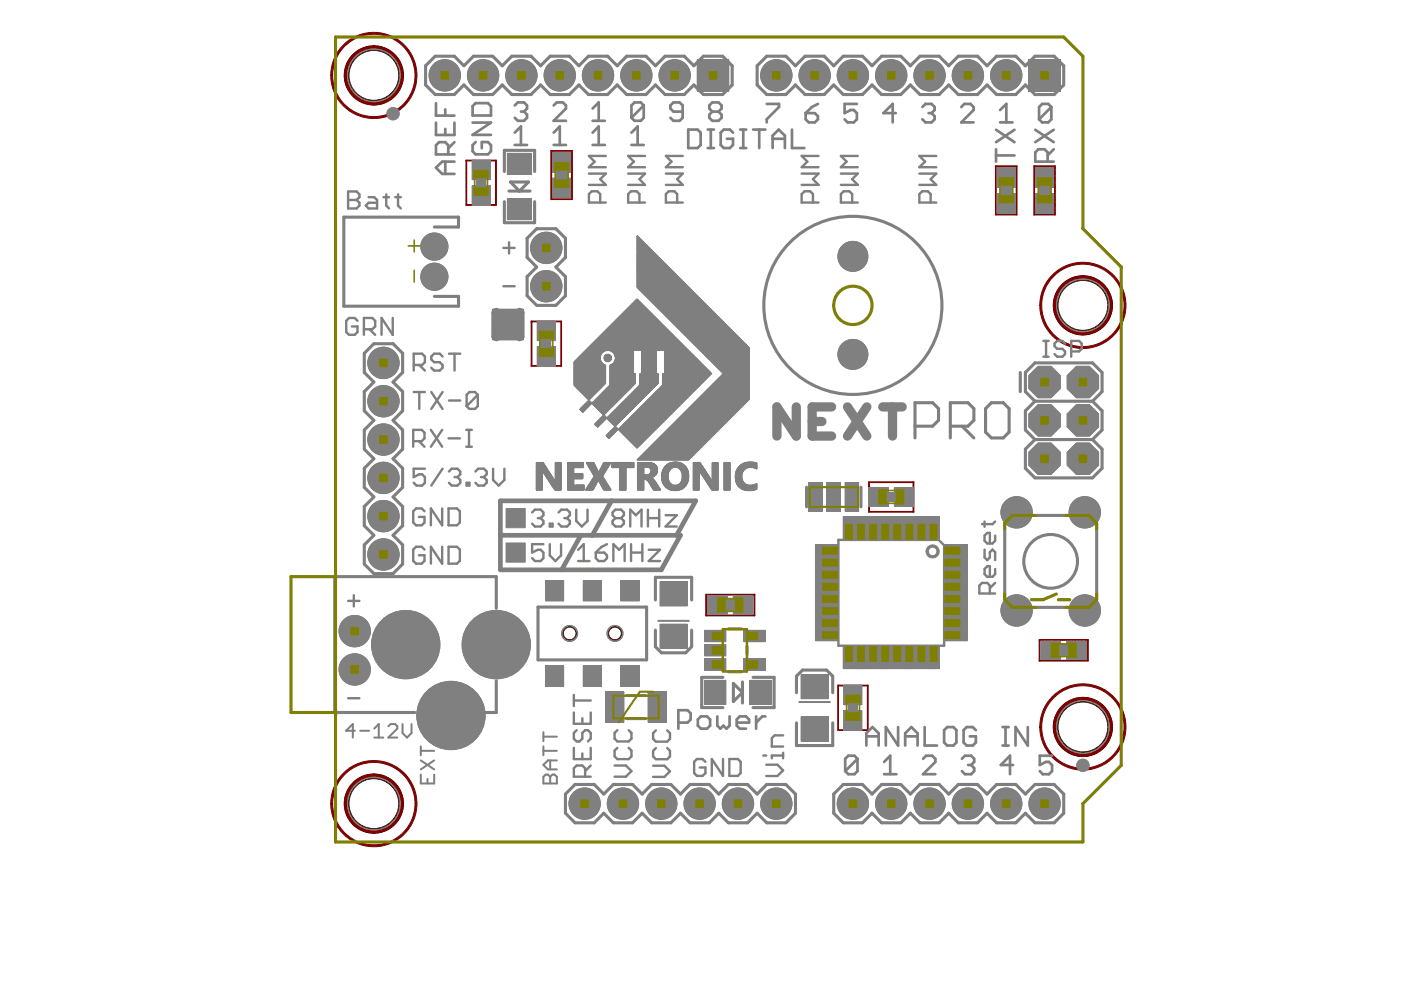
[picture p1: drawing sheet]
<svg xmlns="http://www.w3.org/2000/svg" width="297mm" height="210mm" viewBox="0 0 297 210" stroke-linecap="round" stroke-linejoin="round" font-family="sans-serif">
<g fill="#808080" stroke="#808080" stroke-width=".21">
<circle cx="105.2" cy="136.7" r="7.2"/>
<circle cx="86" cy="136.7" r="7.2"/>
<circle cx="95.6" cy="151.7" r="7.2"/>
<circle cx="215.5" cy="129.4" r="3.3"/>
<circle cx="215.5" cy="108.6" r="3.3"/>
<circle cx="230" cy="129.4" r="3.3"/>
<circle cx="230" cy="108.6" r="3.3"/>
<circle cx="229.6" cy="64.7" r="5.6"/>
<circle cx="229.6" cy="154.1" r="5.6"/>
<circle cx="124" cy="170.4" r="3.3"/>
<circle cx="132.1" cy="170.4" r="3.3"/>
<circle cx="140.2" cy="170.4" r="3.3"/>
<circle cx="148.3" cy="170.4" r="3.3"/>
<circle cx="156.5" cy="170.4" r="3.3"/>
<circle cx="164.6" cy="170.4" r="3.3"/>
<circle cx="213.3" cy="16" r="3.3"/>
<circle cx="205.2" cy="16" r="3.3"/>
<circle cx="197.1" cy="16" r="3.3"/>
<circle cx="189" cy="16" r="3.3"/>
<circle cx="180.8" cy="16" r="3.3"/>
<circle cx="172.7" cy="16" r="3.3"/>
<circle cx="164.6" cy="16" r="3.3"/>
<circle cx="143" cy="16" r="3.3"/>
<circle cx="134.9" cy="16" r="3.3"/>
<circle cx="126.8" cy="16" r="3.3"/>
<circle cx="118.7" cy="16" r="3.3"/>
<circle cx="110.6" cy="16" r="3.3"/>
<circle cx="102.4" cy="16" r="3.3"/>
<circle cx="94.3" cy="16" r="3.3"/>
<circle cx="180.8" cy="170.4" r="3.3"/>
<circle cx="189" cy="170.4" r="3.3"/>
<circle cx="197.1" cy="170.4" r="3.3"/>
<circle cx="205.2" cy="170.4" r="3.3"/>
<circle cx="213.3" cy="170.4" r="3.3"/>
<circle cx="221.5" cy="170.4" r="3.3"/>
<circle cx="92.1" cy="58.7" r="2.88"/>
<circle cx="92.1" cy="52.3" r="2.88"/>
<circle cx="79.3" cy="170.4" r="5.6"/>
<circle cx="79.3" cy="16" r="5.6"/>
<circle cx="115.8" cy="60.7" r="3.3"/>
<circle cx="115.8" cy="52.6" r="3.3"/>
<circle cx="75.2" cy="141.9" r="3.3"/>
<circle cx="75.2" cy="133.8" r="3.3"/>
<circle cx="120.8" cy="134.3" r="1.69"/>
<circle cx="130.4" cy="134.3" r="1.69"/>
<circle cx="180.8" cy="75.1" r="3.2"/>
<circle cx="180.8" cy="54.4" r="3.2"/>
<circle cx="81.3" cy="76.9" r="3.3"/>
<circle cx="81.3" cy="85.1" r="3.3"/>
<circle cx="81.3" cy="93.2" r="3.3"/>
<circle cx="81.3" cy="101.3" r="3.3"/>
<circle cx="81.3" cy="109.4" r="3.3"/>
<circle cx="81.3" cy="117.6" r="3.3"/>
<circle cx="229.6" cy="162.3" r="1.33"/>
<circle cx="83.3" cy="24.1" r="1.33"/>
</g>
<g fill="#808080" stroke="#808080" stroke-width=".21">
<path d="M218.1 12.7h6.7v6.6h-6.7z"/>
<path d="M147.8 12.7h6.7v6.6h-6.7z"/>
<path d="M178.9 145.3h3.9v4.1h-3.9z"/>
<path d="M178.9 150.7h3.9v4.2h-3.9z"/>
<path d="M169.8 152h5.8v5.1h-5.8z"/>
<path d="M169.8 143h5.8v5.1h-5.8z"/>
<path d="M150 126.4h4.2v3.8h-4.2z"/>
<path d="M155.5 126.4h4.1v3.8h-4.1z"/>
<path d="M128.4 146.7h3.9v6.4h-3.9z"/>
<path d="M137.4 146.7h3.8v6.4h-3.8z"/>
<path d="M149.4 144.3h4.5v5.1h-4.5z"/>
<path d="M159 144.3h4.5v5.1h-4.5z"/>
<path d="M220.7 136h4.2v3.8h-4.2z"/>
<path d="M226.2 136h4.1v3.8h-4.1z"/>
<path d="M184.2 103.4h4.1v3.9h-4.1z"/>
<path d="M189.6 103.4h4.2v3.9h-4.2z"/>
<path d="M100.1 39.4h3.8v4.1h-3.8z"/>
<path d="M100.1 34h3.8v4.1h-3.8z"/>
<path d="M117.2 32.3h3.8v4.2h-3.8z"/>
<path d="M117.2 37.8h3.8v4.1h-3.8z"/>
<path d="M107.6 32.5h5.1v4.5h-5.1z"/>
<path d="M107.6 42.1h5.1v4.5h-5.1z"/>
<path d="M149.4 133.6h4.5v2.5h-4.5z"/>
<path d="M149.4 136.7h4.5v2.4h-4.5z"/>
<path d="M149.4 139.7h4.5v2.4h-4.5z"/>
<path d="M157.7 139.7h4.5v2.4h-4.5z"/>
<path d="M157.7 133.6h4.5v2.5h-4.5z"/>
<path d="M139.9 123.4h5.8v5.1h-5.8z"/>
<path d="M139.9 132.3h5.8v5.2h-5.8z"/>
<path d="M211.4 35.6h3.9v4.1h-3.9z"/>
<path d="M211.4 41h3.9v4.2h-3.9z"/>
<path d="M219.5 35.6h3.9v4.1h-3.9z"/>
<path d="M219.5 41h3.9v4.2h-3.9z"/>
<path d="M171.5 102.3h2.9v6.1h-2.9z"/>
<path d="M175.3 102.3h2.9v6.1h-2.9z"/>
<path d="M179.2 102.3h2.9v6.1h-2.9z"/>
<path d="M115.7 141.2h3.8v4.3h-3.8z"/>
<path d="M123.7 141.2h3.8v4.3h-3.8z"/>
<path d="M131.7 141.2h3.8v4.3h-3.8z"/>
<path d="M115.7 123.1h3.8v4.3h-3.8z"/>
<path d="M123.7 123.1h3.8v4.3h-3.8z"/>
<path d="M131.7 123.1h3.8v4.3h-3.8z"/>
<path d="M113.9 68.1h3.9v4.1h-3.9z"/>
<path d="M113.9 73.5h3.9v4.2h-3.9z"/>
<path d="M105.3 68.7h4.7v2.7h-4.7z"/>
<path d="M105.3 66.1h4.7v2.7h-4.7z"/>
<path d="M196.7 109.6h2.5v4.7h-2.5z"/>
<path d="M194.1 109.6h2.5v4.7h-2.5z"/>
<path d="M191.6 109.6h2.4v4.7h-2.4z"/>
<path d="M189 109.6h2.5v4.7h-2.5z"/>
<path d="M186.5 109.6h2.4v4.7h-2.4z"/>
<path d="M183.9 109.6h2.5v4.7h-2.5z"/>
<path d="M181.3 109.6h2.5v4.7h-2.5z"/>
<path d="M178.8 109.6h2.4v4.7h-2.4z"/>
<path d="M172.9 115.5h4.7v2.5h-4.7z"/>
<path d="M172.9 118.1h4.7v2.4h-4.7z"/>
<path d="M172.9 120.6h4.7v2.5h-4.7z"/>
<path d="M172.9 123.2h4.7v2.4h-4.7z"/>
<path d="M172.9 125.8h4.7v2.4h-4.7z"/>
<path d="M172.9 128.3h4.7v2.5h-4.7z"/>
<path d="M172.9 130.9h4.7v2.4h-4.7z"/>
<path d="M172.9 133.4h4.7v2.5h-4.7z"/>
<path d="M178.8 137.1h2.4v4.7h-2.4z"/>
<path d="M181.3 137.1h2.5v4.7h-2.5z"/>
<path d="M183.9 137.1h2.5v4.7h-2.5z"/>
<path d="M186.5 137.1h2.4v4.7h-2.4z"/>
<path d="M189 137.1h2.5v4.7h-2.5z"/>
<path d="M191.6 137.1h2.4v4.7h-2.4z"/>
<path d="M194.1 137.1h2.5v4.7h-2.5z"/>
<path d="M196.7 137.1h2.5v4.7h-2.5z"/>
<path d="M200.3 133.4h4.7v2.5h-4.7z"/>
<path d="M200.3 130.9h4.7v2.4h-4.7z"/>
<path d="M200.3 128.3h4.7v2.5h-4.7z"/>
<path d="M200.3 125.8h4.7v2.4h-4.7z"/>
<path d="M200.3 123.2h4.7v2.4h-4.7z"/>
<path d="M200.3 120.6h4.7v2.5h-4.7z"/>
<path d="M200.3 118.1h4.7v2.4h-4.7z"/>
<path d="M200.3 115.5h4.7v2.5h-4.7z"/>
<path d="M179.2 145.6h3.2v3.5h-3.2z"/>
<path d="M179.2 151h3.2v3.5h-3.2z"/>
<path d="M170.2 152.3h5.1v4.5h-5.1z"/>
<path d="M170.2 143.3h5.1v4.5h-5.1z"/>
<path d="M150.3 126.7h3.6v3.2h-3.6z"/>
<path d="M155.8 126.7h3.5v3.2h-3.5z"/>
<path d="M128.8 147h3.2v5.8h-3.2z"/>
<path d="M137.7 147h3.2v5.8h-3.2z"/>
<path d="M149.7 144.6h3.9v4.5h-3.9z"/>
<path d="M159.3 144.6h3.9v4.5h-3.9z"/>
<path d="M221 136.3h3.6v3.2h-3.6z"/>
<path d="M226.5 136.3h3.5v3.2h-3.5z"/>
<path d="M184.5 103.8h3.5v3.2h-3.5z"/>
<path d="M189.9 103.8h3.5v3.2h-3.5z"/>
<path d="M100.4 39.7h3.2v3.5h-3.2z"/>
<path d="M100.4 34.3h3.2v3.5h-3.2z"/>
<path d="M117.5 32.6h3.2v3.6h-3.2z"/>
<path d="M117.5 38.1h3.2v3.5h-3.2z"/>
<path d="M107.9 32.8h4.5v3.9h-4.5z"/>
<path d="M107.9 42.4h4.5v3.9h-4.5z"/>
<path d="M149.7 134h3.9v1.7h-3.9z"/>
<path d="M149.7 137h3.9v1.8h-3.9z"/>
<path d="M149.7 140h3.9v1.8h-3.9z"/>
<path d="M158.1 140h3.8v1.8h-3.8z"/>
<path d="M158.1 134h3.8v1.7h-3.8z"/>
<path d="M140.3 123.7h5.1v4.5h-5.1z"/>
<path d="M140.3 132.7h5.1v4.4h-5.1z"/>
<path d="M211.7 35.9h3.2v3.5h-3.2z"/>
<path d="M211.7 41.3h3.2v3.6h-3.2z"/>
<path d="M219.9 35.9h3.2v3.5h-3.2z"/>
<path d="M219.9 41.3h3.2v3.6h-3.2z"/>
<path d="M171.8 102.7h2.3v5.4h-2.3z"/>
<path d="M175.6 102.7h2.3v5.4h-2.3z"/>
<path d="M179.5 102.7h2.2v5.4h-2.2z"/>
<path d="M116 141.5h3.2v3.7h-3.2z"/>
<path d="M124 141.5h3.2v3.7h-3.2z"/>
<path d="M132 141.5h3.2v3.7h-3.2z"/>
<path d="M116 123.4h3.2v3.7h-3.2z"/>
<path d="M124 123.4h3.2v3.7h-3.2z"/>
<path d="M132 123.4h3.2v3.7h-3.2z"/>
<path d="M114.2 68.4h3.2v3.5h-3.2z"/>
<path d="M114.2 73.8h3.2v3.5h-3.2z"/>
<path d="M104.4 65.6h6.6v6.5h-6.6z"/>
<path d="M197 109.9h1.8v4.1h-1.8z"/>
<path d="M194.5 109.9h1.8v4.1h-1.8z"/>
<path d="M191.9 109.9h1.8v4.1h-1.8z"/>
<path d="M189.4 109.9h1.7v4.1h-1.7z"/>
<path d="M186.8 109.9h1.8v4.1h-1.8z"/>
<path d="M184.2 109.9h1.8v4.1h-1.8z"/>
<path d="M181.7 109.9h1.8v4.1h-1.8z"/>
<path d="M179.1 109.9h1.8v4.1h-1.8z"/>
<path d="M173.2 115.8h4.1v1.8h-4.1z"/>
<path d="M173.2 118.4h4.1v1.8h-4.1z"/>
<path d="M173.2 121h4.1v1.7h-4.1z"/>
<path d="M173.2 123.5h4.1v1.8h-4.1z"/>
<path d="M173.2 126.1h4.1v1.8h-4.1z"/>
<path d="M173.2 128.7h4.1v1.7h-4.1z"/>
<path d="M173.2 131.2h4.1v1.8h-4.1z"/>
<path d="M173.2 133.8h4.1v1.7h-4.1z"/>
<path d="M179.1 137.4h1.8v4.1h-1.8z"/>
<path d="M181.7 137.4h1.8v4.1h-1.8z"/>
<path d="M184.2 137.4h1.8v4.1h-1.8z"/>
<path d="M186.8 137.4h1.8v4.1h-1.8z"/>
<path d="M189.4 137.4h1.7v4.1h-1.7z"/>
<path d="M191.9 137.4h1.8v4.1h-1.8z"/>
<path d="M194.5 137.4h1.8v4.1h-1.8z"/>
<path d="M197 137.4h1.8v4.1h-1.8z"/>
<path d="M200.7 133.8h4v1.7h-4z"/>
<path d="M200.7 131.2h4v1.8h-4z"/>
<path d="M200.7 128.7h4v1.7h-4z"/>
<path d="M200.7 126.1h4v1.8h-4z"/>
<path d="M200.7 123.5h4v1.8h-4z"/>
<path d="M200.7 121h4v1.7h-4z"/>
<path d="M200.7 118.4h4v1.8h-4z"/>
<path d="M200.7 115.8h4v1.8h-4z"/>
<path d="M179.9 149.4h1.9v1.3h-1.9z"/>
<path d="M154.2 127.3h1.3v1.9h-1.3z"/>
<path d="M224.9 136.9h1.3v1.9h-1.3z"/>
<path d="M188.3 104.4h1.3v1.9h-1.3z"/>
<path d="M101.1 38.1h1.9v1.3h-1.9z"/>
<path d="M118.1 36.5h1.9v1.3h-1.9z"/>
<path d="M212.4 39.7h1.9v1.3h-1.9z"/>
<path d="M220.5 39.7h1.9v1.3h-1.9z"/>
<path d="M114.9 72.2h1.9v1.3h-1.9z"/>
<circle cx="221.5" cy="81" r="3.6"/>
<circle cx="229.6" cy="81" r="3.6"/>
<circle cx="221.5" cy="89.1" r="3.6"/>
<circle cx="229.6" cy="89.1" r="3.6"/>
<circle cx="221.5" cy="97.3" r="3.6"/>
<circle cx="229.6" cy="97.3" r="3.6"/>
</g>
<g fill="#000080" stroke="#000080" stroke-width=".21">
<path d="M229.3 58.6l.1-.1a6.2 6.2 0 0 1 6.4 6.2 6.2 6.2 0 0 1-6.4 6.3l-.1-.3 .1-.3a5.7 5.7 0 0 0 5.8-5.7 5.7 5.7 0 0 0-5.8-5.6z" fill-rule="evenodd"/>
<path d="M224.9 60.6a5.7 5.7 0 0 1 4.9-2.1l.1 .3-.1 .3a5.7 5.7 0 0 0-5.8 5.6 5.7 5.7 0 0 0 5.8 5.7l.1 .5a5.6 5.6 0 0 1-5.4-2.5 6.2 6.2 0 0 1 .4-7.8z" fill-rule="evenodd"/>
<path d="M229.3 148l.1-.1a6.2 6.2 0 0 1 6.4 6.2 6.2 6.2 0 0 1-6.4 6.2l-.1-.2 .1-.3a5.7 5.7 0 0 0 5.8-5.7 5.7 5.7 0 0 0-5.8-5.6z" fill-rule="evenodd"/>
<path d="M224.9 150a5.7 5.7 0 0 1 4.9-2.1l.1 .2-.1 .4a5.7 5.7 0 0 0-5.8 5.6 5.7 5.7 0 0 0 5.8 5.7l.1 .2-.1 .3a6.2 6.2 0 0 1-5.9-3.5 6.2 6.2 0 0 1 1-6.8z" fill-rule="evenodd"/>
<path d="M79 164.3l.1-.1a6.2 6.2 0 0 1 6.4 6.2 6.2 6.2 0 0 1-6.4 6.2l-.2-.2 .2-.4a5.7 5.7 0 0 0 5.8-5.6 5.7 5.7 0 0 0-5.8-5.7l-.2-.2z" fill-rule="evenodd"/>
<path d="M75.1 165.7a5.7 5.7 0 0 1 4.3-1.5l.2 .2-.2 .3a5.7 5.7 0 0 0-5.8 5.7 5.7 5.7 0 0 0 5.8 5.6l.1 .5a5.6 5.6 0 0 1-5.4-2.5 6.3 6.3 0 0 1 1-8.3z" fill-rule="evenodd"/>
<path d="M79 9.9a5.5 5.5 0 0 1 5.4 2.5 6.2 6.2 0 0 1 .4 6.5 6.2 6.2 0 0 1-5.7 3.3l-.2-.2 .2-.3a5.7 5.7 0 0 0 5.8-5.7 5.7 5.7 0 0 0-5.8-5.7l-.2-.2z" fill-rule="evenodd"/>
<path d="M74.6 11.8a5.5 5.5 0 0 1 4.9-1.9l-.1 .4a5.7 5.7 0 0 0-5.7 5.7 5.7 5.7 0 0 0 5.7 5.7l.2 .2-.2 .3a6.2 6.2 0 0 1-5.8-3.6 6.2 6.2 0 0 1 1-6.8z" fill-rule="evenodd"/>
</g>
<g fill="#800000" stroke="#800000" stroke-width=".21">
<path d="M229.3 58.6l.1-.1a6.2 6.2 0 0 1 6.4 6.2 6.2 6.2 0 0 1-6.4 6.3l-.1-.3 .1-.3a5.7 5.7 0 0 0 5.8-5.7 5.7 5.7 0 0 0-5.8-5.6z" fill-rule="evenodd"/>
<path d="M224.9 60.6a5.7 5.7 0 0 1 4.9-2.1l.1 .3-.1 .3a5.7 5.7 0 0 0-5.8 5.6 5.7 5.7 0 0 0 5.8 5.7l.1 .5a5.6 5.6 0 0 1-5.4-2.5 6.2 6.2 0 0 1 .4-7.8z" fill-rule="evenodd"/>
<path d="M229.3 148l.1-.1a6.2 6.2 0 0 1 6.4 6.2 6.2 6.2 0 0 1-6.4 6.2l-.1-.2 .1-.3a5.7 5.7 0 0 0 5.8-5.7 5.7 5.7 0 0 0-5.8-5.6z" fill-rule="evenodd"/>
<path d="M224.9 150a5.7 5.7 0 0 1 4.9-2.1l.1 .2-.1 .4a5.7 5.7 0 0 0-5.8 5.6 5.7 5.7 0 0 0 5.8 5.7l.1 .2-.1 .3a6.2 6.2 0 0 1-5.9-3.5 6.2 6.2 0 0 1 1-6.8z" fill-rule="evenodd"/>
<path d="M79 164.3l.1-.1a6.2 6.2 0 0 1 6.4 6.2 6.2 6.2 0 0 1-6.4 6.2l-.2-.2 .2-.4a5.7 5.7 0 0 0 5.8-5.6 5.7 5.7 0 0 0-5.8-5.7l-.2-.2z" fill-rule="evenodd"/>
<path d="M75.1 165.7a5.7 5.7 0 0 1 4.3-1.5l.2 .2-.2 .3a5.7 5.7 0 0 0-5.8 5.7 5.7 5.7 0 0 0 5.8 5.6l.1 .5a5.6 5.6 0 0 1-5.4-2.5 6.3 6.3 0 0 1 1-8.3z" fill-rule="evenodd"/>
<path d="M79 9.9a5.5 5.5 0 0 1 5.4 2.5 6.2 6.2 0 0 1 .4 6.5 6.2 6.2 0 0 1-5.7 3.3l-.2-.2 .2-.3a5.7 5.7 0 0 0 5.8-5.7 5.7 5.7 0 0 0-5.8-5.7l-.2-.2z" fill-rule="evenodd"/>
<path d="M74.6 11.8a5.5 5.5 0 0 1 4.9-1.9l-.1 .4a5.7 5.7 0 0 0-5.7 5.7 5.7 5.7 0 0 0 5.7 5.7l.2 .2-.2 .3a6.2 6.2 0 0 1-5.8-3.6 6.2 6.2 0 0 1 1-6.8z" fill-rule="evenodd"/>
<path d="M223.1 58.4a9.1 9.1 0 0 1 14.4 1.7 9.1 9.1 0 0 1-5.5 13.5 9.1 9.1 0 0 1-11.5-8.9h.4a8.7 8.7 0 0 1 12.8-7.7 8.7 8.7 0 0 1 .7 15 8.7 8.7 0 0 1-13.5-6.4v-.9h-.4a9.2 9.2 0 0 1 2.6-6.3z" fill-rule="evenodd"/>
<path d="M223.1 147.7a9.1 9.1 0 0 1 14.4 1.8 9.1 9.1 0 0 1-5.5 13.4 9.1 9.1 0 0 1-11.5-8.8h.4a8.7 8.7 0 0 1 12.8-7.7 8.7 8.7 0 0 1 .7 15 8.7 8.7 0 0 1-13.5-6.4v-.9h-.4a9.2 9.2 0 0 1 2.6-6.4z" fill-rule="evenodd"/>
<path d="M72.7 164a9.1 9.1 0 0 1 14.4 1.8 9.1 9.1 0 0 1-5.4 13.4 9.1 9.1 0 0 1-11.6-8.8h.4a8.7 8.7 0 0 1 12.9-7.7 8.7 8.7 0 0 1 .7 14.9 8.7 8.7 0 0 1-13.5-6.4l-.1-.8h-.4a9.2 9.2 0 0 1 2.6-6.4z" fill-rule="evenodd"/>
<path d="M72.7 9.6a9.1 9.1 0 0 1 14.4 1.8 9.1 9.1 0 0 1-5.4 13.4 9.1 9.1 0 0 1-11.6-8.8h.4a8.7 8.7 0 0 1 12.9-7.7 8.7 8.7 0 0 1 .7 14.9 8.7 8.7 0 0 1-13.5-6.4l-.1-.8h-.4a9.1 9.1 0 0 1 2.6-6.4z" fill-rule="evenodd"/>
</g>
<g fill="#800000" stroke="#800000" stroke-width=".21">
<path d="M183.9 145.3h.2l-.1 9.6-.1-.1z"/>
<path d="M177.7 154.7h6.3l.1 .1-6.4 .1z"/>
<path d="M177.6 145.3h.2l-.1 9.6-.1-.1z"/>
<path d="M177.6 145.3h6.4l.1 .1h-6.4z"/>
<path d="M149.6 126h10.4v.1l-10.3 .1z"/>
<path d="M159.9 126h.1v4.6l-.1-.1z"/>
<path d="M149.6 130.5l10.4-.1v.1l-10.3 .1z"/>
<path d="M149.6 126h.2v4.6l-.2-.1z"/>
<path d="M220.3 135.6h10.4v.1l-10.3 .1z"/>
<path d="M230.6 135.6h.1v4.6l-.1-.1z"/>
<path d="M220.3 140h10.4v.1l-10.3 .1z"/>
<path d="M220.3 135.6h.2v4.6l-.2-.1z"/>
<path d="M184.2 102.2h9.5l.1 .1h-9.6z"/>
<path d="M193.6 102.2h.2l-.1 6.4h-.1z"/>
<path d="M184.2 108.5l9.5-.1 .1 .2h-9.6z"/>
<path d="M184.2 102.2h.1v6.4h-.1z"/>
<path d="M98.8 34h.2l-.1 9.5h-.1z"/>
<path d="M98.8 34h6.4v.1h-6.4z"/>
<path d="M105.1 34h.1v9.5h-.1z"/>
<path d="M98.8 43.4h6.4v.1h-6.4z"/>
<path d="M121.2 32h.1v10.3h-.1z"/>
<path d="M116.8 42.2l4.5-.1v.2h-4.5z"/>
<path d="M116.8 32h.2l-.1 10.3h-.1z"/>
<path d="M116.8 32l4.5-.1v.1l-4.5 .1z"/>
<path d="M215.5 35.2h.1v10.4l-.1-.1z"/>
<path d="M211.1 45.4h4.5v.1l-4.5 .1z"/>
<path d="M211.1 35.2h.1v10.4l-.1-.1z"/>
<path d="M211.1 35.2h4.5v.1h-4.5z"/>
<path d="M223.6 35.2h.2l-.1 10.4-.1-.1z"/>
<path d="M219.2 45.4h4.5l.1 .1-4.6 .1z"/>
<path d="M219.2 35.2h.2l-.1 10.4-.1-.1z"/>
<path d="M219.2 35.2h4.5l.1 .1h-4.6z"/>
<path d="M118.9 68.1h.2l-.1 9.6-.1-.1z"/>
<path d="M112.6 77.5h6.4l.1 .1-6.5 .1z"/>
<path d="M112.6 68.1h.2l-.1 9.6-.1-.1z"/>
<path d="M112.6 68.1h6.4l.1 .1h-6.5z"/>
</g>
<g fill="none" stroke="#7f7f7f" stroke-width=".51">
<path d="M124.9 36.8h3.5l-1.1 1.2 1.1 1.2h-3.5M128.4 33.1h-3.5l1.2 1.2-1.2 1.2h3.5M133.2 36.8h3.6l-1.2 1.2 1.2 1.2h-3.6M136.8 33.1h-3.6l1.2 1.2-1.2 1.2h3.6M141.2 36.8h3.6l-1.2 1.2 1.2 1.2h-3.6M144.8 33.1h-3.6l1.2 1.2-1.2 1.2h3.6M170 36.8h3.5l-1.1 1.2 1.1 1.2h-3.5M173.5 33.1h-3.5l1.2 1.2-1.2 1.2h3.5M178.3 36.8h3.6l-1.2 1.2 1.2 1.2h-3.6M181.9 33.1h-3.6l1.2 1.2-1.2 1.2h3.6M194.9 36.8h3.6l-1.2 1.2 1.2 1.2h-3.6M198.5 33.1h-3.6l1.2 1.2-1.2 1.2h3.6"/>
<path d="M73.8 40.6h1.8l.6 .6v.6l-.6 .6 .6 .6v.6l-.6 .6h-1.8zM73.8 42.4h1.8M78.1 41.8h1.3l.5 .6v1.8h-1.8l-.5-.6 .5-.6h1.8M81.3 41.8h1.2M81.9 41.2v2.4l.6 .6M83.8 41.8h1.2M84.4 41.2v2.4l.6 .6M106.7 52.6h2.4M107.9 51.4v2.3M127.3 42.9v-1.8l-.6-.5h-1.2l-.6 .5v1.8h3.5M135.6 42.9v-1.8l-.6-.5h-1.2l-.6 .5v1.8h3.6M143.6 42.9v-1.8l-.6-.5h-1.2l-.6 .5v1.8h3.6"/>
<path d="M172.4 42.9v-1.8l-.6-.5h-1.2l-.6 .5v1.8h3.5M180.7 42.9v-1.8l-.6-.5h-1.2l-.6 .5v1.8h3.6M197.3 42.9v-1.8l-.6-.5h-1.2l-.6 .5v1.8h3.6M75.8 68l-.6-.6h-1.2l-.6 .6v2.4l.6 .6h1.2l.6-.6v-1.2h-1.2M77.2 69.8h1.7l.6-.6v-1.2l-.6-.6h-1.7v3.6M78.3 69.8l1.2 1.2M83.3 67.4v3.6l-2.4-3.6v3.6M87.7 77.4h1.8l.6-.6v-1.2l-.6-.6h-1.8v3.6M88.9 77.4l1.2 1.2M93.8 75.6l-.6-.6h-1.2l-.6 .6v.6l.6 .6h1.2l.6 .6v.6l-.6 .6h-1.2l-.6-.6M95.2 75h2.4M96.4 75v3.6"/>
<path d="M106.7 60.7h2.4M221.2 75.6h1.1M221.2 72.3h1.1M221.8 72.3v3.3M225.8 72.8l-.5-.5h-1.2l-.5 .5v.6l.5 .6h1.2l.5 .5v.6l-.5 .5h-1.2l-.5-.5M227.1 74.5h1.7l.5-.5v-1.2l-.5-.5h-1.7v3.3M87.6 93.5h1.8l.6-.6v-1.2l-.6-.6h-1.8v3.6M87.7 83.1h2.4M88.8 93.5l1.2 1.2M88.9 83.1v3.6M90.1 99.4h-2.4v1.8l1.2-.6h.6l.6 .6v1.2l-.6 .6h-1.2l-.6-.6M91.4 91.1l2.3 3.6"/>
<path d="M91.4 83.1l2.4 3.6M93.7 91.1l-2.3 3.6M93.8 83.1l-2.4 3.6M93.8 99.4l-2.4 3.6M95.1 92.9h2.4M95.2 84.9h2.4M95.2 100l.6-.6h1.2l.6 .6v.6l-.6 .6M98.8 91.1h1.2M98.8 94.7h1.2M99.4 91.1v3.6M100.8 100l.6-.6h1.2l.6 .6v.6l-.6 .6M101.3 83.7l-.6-.6h-1.2l-.6 .6v2.4"/>
<path d="M101.3 83.7v2.4l-.6 .6h-1.2l-.6-.6M101.3 83.7l-2.4 2.4M104.5 99.4v2.4l1.2 1.2 1.2-1.2v-2.4M90 108.4l-.6-.6h-1.2l-.6 .6v2.4l.6 .6h1.2l.6-.6v-1.2h-1.2M90 116.5l-.6-.6h-1.2l-.6 .6v2.4l.6 .6h1.2l.6-.6v-1.2h-1.2M93.7 107.8v3.6l-2.3-3.6v3.6M93.7 115.9v3.6l-2.3-3.6v3.6M95.1 107.8h1.8l.6 .6v2.4l-.6 .6h-1.8zM95.1 115.9h1.8l.6 .6v2.4l-.6 .6h-1.8zM96.4 101.2h.6M97 101.2l.6 .6v.6l-.6 .6h-1.2l-.6-.6M98.9 102.4h.6v.6h-.6z"/>
<path d="M102 101.2h.6M102.6 101.2l.6 .6v.6l-.6 .6h-1.2l-.6-.6M112.8 108.6l.6-.5h1.2l.6 .5v.6l-.6 .7M114 109.9h.6M114.6 109.9l.6 .5v.6l-.6 .6h-1.2l-.6-.6M115.2 115.4h-2.4v1.8l1.2-.6h.6l.6 .6v1.1l-.6 .7h-1.2l-.6-.7M116.6 111h.6v.6h-.6zM116.6 115.4v2.4l1.2 1.2 1.2-1.2v-2.4M118.4 108.6l.6-.5h1.2l.6 .5v.6l-.6 .7M119.6 109.9h.6M120.2 109.9l.6 .5v.6l-.6 .6h-1.2l-.6-.6M122.2 108.1v2.3l1.2 1.2 1.2-1.2v-2.3"/>
<path d="M122.6 119h2.4M122.6 116.6l1.2-1.2v3.6M126.3 117.2h1.8l.6 .6v.5l-.6 .7h-1.2l-.6-.7zM128.7 115.4l-1.2 .6-1.2 1.2M130 119v-3.6l1.3 1.2 1.1-1.2v3.6M130.5 109.9l-.6-.7v-.6l.6-.5h1.2l.6 .5v.6l-.6 .7M130.5 109.9h1.2M130.5 109.9l-.6 .5v.6l.6 .6h1.2l.6-.6v-.6l-.6-.5M133.6 111.6v-3.5l1.2 1.1 1.2-1.1v3.5M133.8 117.2h2.4M133.8 115.4v3.6M136.2 115.4v3.6"/>
<path d="M137.4 109.9h2.4M137.4 108.1v3.5M137.5 116.6h2.4l-2.4 2.4h2.4M139.8 108.1v3.5M141.1 109.2h2.4l-2.4 2.4h2.4M177.8 114.5h21.2l1.2 1.1v21.3h-22.4zM208.7 116.5v1.7l.6 .6 .6-.6v-1.1l.5-.6 .6 .6v1.7M208.7 110.6v1.1M211 113.6v1.1l-.6 .5h-1.1l-.6-.5v-1.1l.6-.6h.6v2.2M211 110.6l-.6 .5h-2.2M73.8 127.4h2.4M75 126.2v2.4"/>
<path d="M209.9 125.8v-1.6l-.6-.6h-1.1l-.6 .6v1.6h3.4M211 120.6v1.1l-.6 .6h-1.1l-.6-.6v-1.1l.6-.5h.6v2.2M211 123.6l-1.1 1.1M73.8 148h2.4M121.7 158.6v2.4h3.5v-2.4M121.7 147.3v2.4M121.7 151.1v2.4h3.5v-2.4M121.7 148.5h3.5M122.3 154.8l-.6 .6v1.2l.6 .6h.6l.6-.6v-1.2l.6-.6h.6l.5 .6v1.2l-.5 .6M123.5 152.3v1.2M123.5 159.7v1.3M130.9 158.6l-.6 .6v1.2l.6 .6h2.4l.6-.6v-1.2l-.6-.6"/>
<path d="M130.9 154.8l-.6 .6v1.2l.6 .6h2.4l.6-.6v-1.2l-.6-.6M139.1 158.6l-.6 .6v1.2l.6 .6h2.4l.5-.6v-1.2l-.5-.6M139.1 154.9l-.6 .5v1.3l.6 .5h2.4l.5-.5v-1.3l-.5-.5M166 155.9h-1.8l-.6 .6v1.8h2.4M166 159.6v1.2M124.1 164.7v-1.8l-.6-.6h-1.2l-.6 .6v1.8h3.5M125.2 162.3l-1.1 1.2M130.3 162.3h2.4l1.2 1.2-1.2 1.2h-2.4M138.5 162.3h2.4l1.1 1.2-1.1 1.2h-2.4M149.6 161.5l-.7-.6h-1.1l-.6 .6v2.4l.6 .6h1.1l.7-.6v-1.2h-1.2M153.3 160.9v3.6l-2.4-3.6v3.6M154.6 160.9h1.8l.6 .6v2.4l-.6 .6h-1.8z"/>
<path d="M161.8 160.2h.7M162.5 162.1h2.3l1.2 1.2-1.2 1.2h-2.3M166 160.2h-2.4v.6"/>
</g>
<g fill="none" stroke="#7f7f7f" stroke-width=".57">
<path d="M92.4 21.9v2.6h4M92.4 26v2.6h4v-2.6M94.4 23.2v1.3M94.4 27.3v1.3M94.4 34.3v2.6M95 32.7v-1.9l-.6-.7h-1.3l-.7 .7v1.9h4M96.4 34.3h-2.7l-1.3 1.3 1.3 1.3h2.7M96.4 30.1l-1.4 1.4M100.2 26h3.9l-3.9 2.6h3.9M100.8 21.9h2.7l.6 .6v2h-3.9v-2zM100.8 30.1l-.6 .7v1.3l.6 .6h2.7l.6-.6v-1.3l-.6-.7h-1.3v1.3M109.1 22.4l.7-.7h1.3l.6 .7v.6l-.6 .7"/>
<path d="M109.1 28.1l1.3-1.3v3.9M109.1 30.7h2.6M110.4 23.7h.7M111.1 23.7l.6 .6v.7l-.6 .6h-1.3l-.7-.6M117.4 22.4l.6-.7h1.3l.7 .7v.6l-2.6 2.6h2.6M117.4 30.7h2.6M117.4 28.1l1.3-1.3v3.9M125.6 25.6h2.6M125.6 23l1.3-1.3v3.9M125.6 28.1l1.3-1.3v3.9M125.6 30.7h2.6M133.9 30.7h2.6"/>
<path d="M133.9 28.1l1.3-1.3v3.9M136.5 22.4l-.7-.7h-1.3l-.6 .7v2.6M136.5 22.4v2.6l-.7 .6h-1.3l-.6-.6M136.5 22.4l-2.6 2.6M144.7 23.7h-1.9l-.7-.7v-.6l.7-.7h1.3l.6 .7v2.6l-.6 .6h-1.3l-.7-.6M145.9 27.5h2l.6 .6v2.6l-.6 .7h-2zM150.1 31.4h1.3M150.1 27.5h1.3M150.7 27.5v3.9M151 23.7l-.6-.7v-.6l.6-.7h1.3l.7 .7v.6l-.7 .7M151 23.7h1.3M151 23.7l-.6 .6v.7l.6 .6h1.3l.7-.6v-.7l-.7-.6"/>
<path d="M155.4 28.1l-.7-.6h-1.2l-.7 .6v2.6l.7 .7h1.2l.7-.7v-1.3h-1.3M156.9 31.4h1.3M156.9 27.5h1.3M157.6 27.5v3.9M159.7 27.5h2.6M161 27.5v3.9M162.6 22h2.6v.7l-2.6 2.6v.7M163.8 29.4h2.6M163.8 31.4v-2.6l1.3-1.3 1.3 1.3v2.6M167.9 27.5v3.9h2.6M170.8 24h2l.6 .6v.7l-.6 .7h-1.3l-.7-.7zM173.4 22l-1.3 .7-1.3 1.3"/>
<path d="M181.7 22h-2.6v2l1.3-.7h.6l.7 .7v1.3l-.7 .7h-1.3l-.6-.7M189.9 24h-2.6l2-2v4M195.6 22.7l.6-.7h1.3l.7 .7v.6l-.7 .7M196.9 24h.6M197.5 24l.7 .6v.7l-.7 .7h-1.3l-.6-.7M203.8 22.7l.6-.7h1.4l.6 .7v.6l-2.6 2.7h2.6M211.2 33h3.9M211.2 31.6v2.7M211.2 27.5l3.9 2.6M212 26h2.7M212 23.3l1.4-1.3v4M215.1 27.5l-3.9 2.6"/>
<path d="M219.5 27.5l3.9 2.6M222.1 34.3v-2l-.6-.7h-1.3l-.7 .7v2h3.9M222.9 22.7l-.7-.7h-1.2l-.7 .7v2.6M222.9 22.7v2.6l-.7 .7h-1.2l-.7-.7M222.9 22.7l-2.6 2.6M223.4 31.6l-1.3 1.4M223.4 27.5l-3.9 2.6M143.8 153.2h2l.6-.7v-1.3l-.6-.6h-2v3.9M148 152.5l.6-.6h1.3l.7 .6v1.4l-.7 .6h-1.3l-.6-.6zM152.1 151.9v2l.6 .6 .7-.6 .6 .6 .7-.6v-2M156.2 153.2h2.6v-.7l-.6-.6h-1.4l-.6 .6v1.4l.6 .6h1.4M160.3 151.9v2.6"/>
<path d="M162.3 151.9h-.7l-1.3 1.3M183.7 158.1v-2.6l1.3-1.3 1.3 1.3v2.6M183.7 156.1h2.6M190.4 154.2v3.9l-2.6-3.9v3.9M191.9 156.1h2.6M191.9 158.1v-2.6l1.3-1.3 1.3 1.3v2.6M196 154.2v3.9h2.7M200.2 154.8l.6-.6h1.3l.7 .6v2.6l-.7 .7h-1.3l-.6-.7zM206.9 154.8l-.7-.6h-1.2l-.7 .6v2.6l.7 .7h1.2l.7-.7v-1.3h-1.3M212.6 158.1h1.2M212.6 154.2h1.2M213.2 154.2v3.9"/>
<path d="M217.9 154.2v3.9l-2.6-3.9v3.9M181.8 160.9l-.6-.7h-1.3l-.7 .7v2.6M181.8 160.9v2.6l-.6 .6h-1.3l-.7-.6M181.8 160.9l-2.6 2.6M187.5 164.1h2.6M187.5 161.5l1.2-1.3v3.9M195.7 160.9l.6-.7h1.4l.6 .7v.6l-2.6 2.6h2.6M203.9 160.9l.7-.7h1.3l.6 .7v.6l-.6 .7M205.3 162.2h.6M205.9 162.2l.6 .7v.6l-.6 .6h-1.3l-.7-.6M214.8 162.2h-2.6l1.9-2v3.9M223.1 160.2h-2.6v2l1.2-.7h.7l.7 .7v1.3l-.7 .6h-1.3l-.6-.6"/>
</g>
<g fill="none" stroke="#7f7f7f" stroke-width=".42">
<path d="M139.6 131.6h6.4M75.3 154.9h-1.9l1.4-1.4v2.9M76.4 154.9h1.9M79.4 154.5l.9-1v2.9M79.4 156.4h1.9M82.3 154l.5-.5h1l.4 .5v.5l-1.9 1.9h1.9M85.3 153.5v1.9l1 1 .9-1v-1.9M89.2 159.2h2.9M89.2 158.2v1.9M115.2 155.2v1.9M115.2 158.2v1.9M115.2 159.2h2.9"/>
<path d="M115.2 156.2h2.9M169.5 148.8h6.5M89.2 164.2v1.9h2.9v-1.9M89.2 161.2l2.9 1.9M90.6 165.2v.9M92.1 161.2l-2.9 1.9M115.2 164.7l.5-.5h.5l.4 .5 .5-.5h.5l.5 .5v1.4h-2.9zM116.6 161.2v1.9M116.6 164.7v1.4M118.1 161.2h-1.9l-1 1 1 .9h1.9"/>
</g>
<g fill="#7f7f7f" stroke="#7f7f7f" stroke-width=".21">
<path d="M107.3 115.1h4.1v4.1h-4.1z"/>
<path d="M107.3 107.8h4.1v4.1h-4.1z"/>
<path d="M158.6 104h.5z"/>
<path d="M142.5 103.9l1.3 .1z"/>
<path d="M158.1 103.9l1.6 .1z"/>
<path d="M142.3 103.9h1.7z"/>
<path d="M157.9 103.9h1.9z"/>
<path d="M113.7 103.8l1.3 .1z"/>
<path d="M117.6 103.8l1.4 .1z"/>
<path d="M120.3 103.8l3.5 .1z"/>
<path d="M124.1 103.8l1.6 .1z"/>
<path d="M128 103.8l1.5 .1z"/>
<path d="M131.3 103.8l1.4 .1z"/>
<path d="M135.1 103.8l1.4 .1z"/>
<path d="M138.6 103.8l1.5 .1z"/>
<path d="M142 103.8l2.2 .1z"/>
<path d="M147 103.8l1.3 .1z"/>
<path d="M150.9 103.8l1.4 .1z"/>
<path d="M153.5 103.8l1.3 .1z"/>
<path d="M157.7 103.8l2.3 .1z"/>
<path d="M113.7 103.8h1.3z"/>
<path d="M117.6 103.8h1.4z"/>
<path d="M120.4 103.8h3.4z"/>
<path d="M124.2 103.8h1.6z"/>
<path d="M128 103.8h1.5z"/>
<path d="M131.4 103.8h1.3z"/>
<path d="M135.2 103.8h1.3z"/>
<path d="M138.5 103.8h1.5z"/>
<path d="M142 103.8h2.3z"/>
<path d="M147 103.8h1.2z"/>
<path d="M150.9 103.8h1.4z"/>
<path d="M153.5 103.8h1.3z"/>
<path d="M157.6 103.8h2.6z"/>
<path d="M113.7 103.7l1.3 .1z"/>
<path d="M117.5 103.7l1.5 .1z"/>
<path d="M120.3 103.7l3.5 .1z"/>
<path d="M124.2 103.7l1.6 .1z"/>
<path d="M127.9 103.7l1.6 .1z"/>
<path d="M131.3 103.7l1.4 .1z"/>
<path d="M135.1 103.7l1.4 .1z"/>
<path d="M138.5 103.7l1.5 .1z"/>
<path d="M141.9 103.7l2.6 .1z"/>
<path d="M147 103.7l1.3 .1z"/>
<path d="M150.9 103.7l1.4 .1z"/>
<path d="M153.5 103.7l1.3 .1z"/>
<path d="M157.4 103.7l2.9 .1z"/>
<path d="M113.7 103.7h1.3z"/>
<path d="M117.6 103.7h1.4z"/>
<path d="M120.4 103.7h3.4z"/>
<path d="M124.3 103.7h1.5z"/>
<path d="M127.9 103.7h1.6z"/>
<path d="M131.4 103.7h1.3z"/>
<path d="M135.2 103.7h1.3z"/>
<path d="M138.5 103.7h1.5z"/>
<path d="M141.7 103.7h2.8z"/>
<path d="M147 103.7h1.2z"/>
<path d="M150.8 103.7h1.5z"/>
<path d="M153.5 103.7h1.3z"/>
<path d="M157.3 103.7h3.2z"/>
<path d="M117.5 103.7h1.5z"/>
<path d="M120.3 103.7h3.5z"/>
<path d="M127.8 103.7h1.6z"/>
<path d="M131.3 103.7h1.4z"/>
<path d="M135.1 103.7h1.4z"/>
<path d="M138.4 103.7h1.6z"/>
<path d="M141.7 103.7h3z"/>
<path d="M147 103.7h1.3z"/>
<path d="M150.7 103.7h1.6z"/>
<path d="M157.2 103.7h3.2z"/>
<path d="M113.7 103.6l1.3 .1z"/>
<path d="M117.4 103.6l1.6 .1z"/>
<path d="M120.4 103.6l3.4 .1z"/>
<path d="M124.4 103.6l1.5 .1z"/>
<path d="M127.9 103.6l1.5 .1z"/>
<path d="M131.4 103.6l1.3 .1z"/>
<path d="M135.2 103.6l1.3 .1z"/>
<path d="M138.4 103.6l1.5 .1z"/>
<path d="M141.6 103.6l3.1 .1z"/>
<path d="M147 103.6l1.2 .1z"/>
<path d="M150.7 103.6l1.6 .1z"/>
<path d="M153.5 103.6l1.3 .1z"/>
<path d="M157.1 103.6l3.4 .1z"/>
<path d="M113.7 103.5l1.3 .1z"/>
<path d="M117.4 103.5l1.6 .1z"/>
<path d="M120.3 103.5l3.5 .1z"/>
<path d="M124.3 103.5l1.6 .1z"/>
<path d="M127.8 103.5l1.5 .1z"/>
<path d="M131.3 103.5l1.4 .1z"/>
<path d="M135.1 103.5l1.4 .1z"/>
<path d="M138.3 103.5l1.6 .1z"/>
<path d="M141.5 103.5l3.2 .1z"/>
<path d="M147 103.5l1.3 .1z"/>
<path d="M150.6 103.5l1.7 .1z"/>
<path d="M153.5 103.5l1.3 .1z"/>
<path d="M157.1 103.5l3.3 .1z"/>
<path d="M113.7 103.5h1.3z"/>
<path d="M117.4 103.5h1.6z"/>
<path d="M120.4 103.5h3.4z"/>
<path d="M124.4 103.5h1.5z"/>
<path d="M127.8 103.5h1.5z"/>
<path d="M131.4 103.5h1.3z"/>
<path d="M135.2 103.5h1.3z"/>
<path d="M138.3 103.5h1.5z"/>
<path d="M141.4 103.5h3.4z"/>
<path d="M147 103.5h1.2z"/>
<path d="M150.7 103.5h1.6z"/>
<path d="M153.5 103.5h1.3z"/>
<path d="M157 103.5h3.5z"/>
<path d="M117.3 103.5h1.7z"/>
<path d="M120.3 103.5h3.5z"/>
<path d="M124.4 103.5h1.6z"/>
<path d="M127.7 103.5h1.6z"/>
<path d="M131.3 103.5h1.4z"/>
<path d="M135.1 103.5h1.4z"/>
<path d="M141.4 103.5h3.5z"/>
<path d="M147 103.5h1.3z"/>
<path d="M150.6 103.5h1.7z"/>
<path d="M156.9 103.5h3.5z"/>
<path d="M113.7 103.4h1.3z"/>
<path d="M117.3 103.4h1.7z"/>
<path d="M120.4 103.4h3.4z"/>
<path d="M124.5 103.4h1.5z"/>
<path d="M127.8 103.4h1.5z"/>
<path d="M131.4 103.4h1.3z"/>
<path d="M135.2 103.4h1.3z"/>
<path d="M138.3 103.4h1.5z"/>
<path d="M141.4 103.4h3.6z"/>
<path d="M147 103.4h1.2z"/>
<path d="M150.6 103.4h1.7z"/>
<path d="M153.5 103.4h1.3z"/>
<path d="M156.9 103.4h3.6z"/>
<path d="M120.3 103.4h3.5z"/>
<path d="M124.4 103.4h1.6z"/>
<path d="M127.7 103.4h1.5z"/>
<path d="M131.3 103.4h1.4z"/>
<path d="M135.1 103.4h1.4z"/>
<path d="M141.2 103.4h3.8z"/>
<path d="M147 103.4h1.3z"/>
<path d="M156.8 103.4h3.6z"/>
<path d="M113.7 103.3l1.3 .1z"/>
<path d="M117.3 103.3l1.7 .1z"/>
<path d="M120.4 103.3l3.4 .1z"/>
<path d="M124.5 103.3l1.5 .1z"/>
<path d="M127.7 103.3l1.5 .1z"/>
<path d="M131.4 103.3l1.3 .1z"/>
<path d="M135.2 103.3l1.3 .1z"/>
<path d="M138.2 103.3l1.5 .1z"/>
<path d="M141.2 103.3l3.9 .1z"/>
<path d="M147 103.3l1.2 .1z"/>
<path d="M150.6 103.3l1.7 .1z"/>
<path d="M153.5 103.3l1.3 .1z"/>
<path d="M156.7 103.3l3.8 .1z"/>
<path d="M113.7 103.3h1.3z"/>
<path d="M117.2 103.3h1.8z"/>
<path d="M120.3 103.3h3.5z"/>
<path d="M124.5 103.3h1.6z"/>
<path d="M127.6 103.3h1.6z"/>
<path d="M131.3 103.3h1.4z"/>
<path d="M135.1 103.3h1.4z"/>
<path d="M138.2 103.3h1.5z"/>
<path d="M141.1 103.3h4z"/>
<path d="M147 103.3h1.3z"/>
<path d="M150.5 103.3h1.8z"/>
<path d="M153.5 103.3h1.3z"/>
<path d="M156.7 103.3h3.8z"/>
<path d="M113.7 103.2l1.3 .1z"/>
<path d="M117.2 103.2l1.8 .1z"/>
<path d="M120.4 103.2l3.4 .1z"/>
<path d="M124.6 103.2l1.5 .1z"/>
<path d="M127.6 103.2l1.6 .1z"/>
<path d="M131.4 103.2l1.3 .1z"/>
<path d="M135.2 103.2l1.3 .1z"/>
<path d="M138.2 103.2l1.4 .1z"/>
<path d="M141.1 103.2l4.1 .1z"/>
<path d="M147 103.2l1.2 .1z"/>
<path d="M150.5 103.2l1.8 .1z"/>
<path d="M153.5 103.2l1.3 .1z"/>
<path d="M156.7 103.2l3.8 .1z"/>
<path d="M113.7 103.2h1.3z"/>
<path d="M117.1 103.2h1.9z"/>
<path d="M120.3 103.2h3.5z"/>
<path d="M124.6 103.2h1.5z"/>
<path d="M127.6 103.2h1.6z"/>
<path d="M131.3 103.2h1.4z"/>
<path d="M135.1 103.2h1.4z"/>
<path d="M138.1 103.2h1.5z"/>
<path d="M141 103.2h4.2z"/>
<path d="M147 103.2h1.3z"/>
<path d="M150.5 103.2h1.8z"/>
<path d="M153.5 103.2h1.3z"/>
<path d="M156.6 103.2h3.8z"/>
<path d="M113.7 103.1h1.3z"/>
<path d="M117.1 103.1h1.9z"/>
<path d="M120.4 103.1h3.4z"/>
<path d="M124.7 103.1h1.4z"/>
<path d="M127.6 103.1h1.5z"/>
<path d="M131.4 103.1h1.3z"/>
<path d="M135.2 103.1h1.3z"/>
<path d="M138.1 103.1h1.5z"/>
<path d="M141 103.1h4.3z"/>
<path d="M147 103.1h1.2z"/>
<path d="M150.4 103.1h1.9z"/>
<path d="M153.5 103.1h1.3z"/>
<path d="M156.5 103.1h4z"/>
<path d="M120.3 103.1h3.5z"/>
<path d="M124.6 103.1h1.6z"/>
<path d="M127.5 103.1h1.6z"/>
<path d="M131.3 103.1h1.4z"/>
<path d="M135.1 103.1h1.4z"/>
<path d="M140.9 103.1h4.5z"/>
<path d="M147 103.1h1.3z"/>
<path d="M150.3 103.1h2z"/>
<path d="M156.5 103.1h3.9z"/>
<path d="M113.7 103l1.3 .1z"/>
<path d="M117.1 103l1.9 .1z"/>
<path d="M120.4 103l3.4 .1z"/>
<path d="M124.7 103l1.5 .1z"/>
<path d="M127.5 103l1.5 .1z"/>
<path d="M131.4 103l1.3 .1z"/>
<path d="M135.2 103l1.3 .1z"/>
<path d="M138 103l1.5 .1z"/>
<path d="M140.9 103l4.5 .1z"/>
<path d="M147 103l1.2 .1z"/>
<path d="M150.4 103l1.9 .1z"/>
<path d="M153.5 103l1.3 .1z"/>
<path d="M156.5 103l4 .1z"/>
<path d="M113.7 103h1.3z"/>
<path d="M117 103h2z"/>
<path d="M120.3 103h3.5z"/>
<path d="M124.7 103h1.5z"/>
<path d="M127.5 103h1.6z"/>
<path d="M131.3 103h1.4z"/>
<path d="M135.1 103h1.4z"/>
<path d="M138 103h1.5z"/>
<path d="M140.9 103h4.5z"/>
<path d="M147 103h1.3z"/>
<path d="M150.3 103h2z"/>
<path d="M153.5 103h1.3z"/>
<path d="M156.4 103h4.1z"/>
<path d="M113.7 102.9l1.3 .1z"/>
<path d="M117 102.9l2 .1z"/>
<path d="M120.4 102.9l3.4 .1z"/>
<path d="M124.8 102.9l1.5 .1z"/>
<path d="M127.5 102.9l1.5 .1z"/>
<path d="M131.4 102.9l1.3 .1z"/>
<path d="M135.2 102.9l1.3 .1z"/>
<path d="M138 102.9l1.4 .1z"/>
<path d="M140.9 102.9l4.5 .1z"/>
<path d="M147 102.9l1.2 .1z"/>
<path d="M150.3 102.9l2 .1z"/>
<path d="M153.5 102.9l1.3 .1z"/>
<path d="M156.4 102.9l4.1 .1z"/>
<path d="M113.7 102.9h1.3z"/>
<path d="M117 102.9h2z"/>
<path d="M120.3 102.9h3.5z"/>
<path d="M124.8 102.9h1.5z"/>
<path d="M127.4 102.9h1.6z"/>
<path d="M131.3 102.9h1.4z"/>
<path d="M135.1 102.9h1.4z"/>
<path d="M138 102.9h1.5z"/>
<path d="M140.8 102.9h2.2z"/>
<path d="M143.3 102.9h2.1z"/>
<path d="M147 102.9h1.3z"/>
<path d="M150.3 102.9h2z"/>
<path d="M153.5 102.9h1.3z"/>
<path d="M156.4 102.9h4.1z"/>
<path d="M113.7 102.8l1.3 .1z"/>
<path d="M117 102.8l2 .1z"/>
<path d="M120.4 102.8l1.3 .1z"/>
<path d="M124.8 102.8l1.5 .1z"/>
<path d="M127.4 102.8l1.5 .1z"/>
<path d="M131.4 102.8l1.3 .1z"/>
<path d="M135.2 102.8l1.3 .1z"/>
<path d="M137.9 102.8l1.5 .1z"/>
<path d="M140.8 102.8l1.9 .1z"/>
<path d="M143.6 102.8l1.9 .1z"/>
<path d="M147 102.8l1.2 .1z"/>
<path d="M150.2 102.8l2.1 .1z"/>
<path d="M153.5 102.8l1.3 .1z"/>
<path d="M156.4 102.8l2.2 .1z"/>
<path d="M159.6 102.8l.9 .1z"/>
<path d="M113.7 102.8h1.3z"/>
<path d="M116.9 102.8h2.1z"/>
<path d="M120.3 102.8h1.3z"/>
<path d="M124.8 102.8h1.5z"/>
<path d="M127.4 102.8h1.5z"/>
<path d="M131.3 102.8h1.4z"/>
<path d="M135.1 102.8h1.4z"/>
<path d="M137.9 102.8h1.5z"/>
<path d="M140.7 102.8h1.9z"/>
<path d="M143.7 102.8h1.8z"/>
<path d="M147 102.8h1.3z"/>
<path d="M150.2 102.8h2.1z"/>
<path d="M153.5 102.8h1.3z"/>
<path d="M156.3 102.8h2.2z"/>
<path d="M159.7 102.8h.7z"/>
<path d="M113.7 102.7l1.3 .1z"/>
<path d="M116.8 102.7l2.2 .1z"/>
<path d="M120.4 102.7l1.2 .1z"/>
<path d="M124.8 102.7l1.6 .1z"/>
<path d="M127.4 102.7l1.5 .1z"/>
<path d="M131.4 102.7l1.3 .1z"/>
<path d="M135.2 102.7l1.3 .1z"/>
<path d="M137.9 102.7l1.4 .1z"/>
<path d="M140.8 102.7l1.7 .1z"/>
<path d="M143.9 102.7l1.7 .1z"/>
<path d="M147 102.7l1.2 .1z"/>
<path d="M150.2 102.7l2.1 .1z"/>
<path d="M153.5 102.7l1.3 .1z"/>
<path d="M156.3 102.7l1.9 .1z"/>
<path d="M160 102.7l.5 .1z"/>
<path d="M113.7 102.7h1.3z"/>
<path d="M116.8 102.7h2.2z"/>
<path d="M120.3 102.7h1.3z"/>
<path d="M124.9 102.7h1.5z"/>
<path d="M127.3 102.7h1.6z"/>
<path d="M131.3 102.7h1.4z"/>
<path d="M135.1 102.7h1.4z"/>
<path d="M137.8 102.7h1.5z"/>
<path d="M140.7 102.7h1.7z"/>
<path d="M143.9 102.7h1.7z"/>
<path d="M147 102.7h1.3z"/>
<path d="M150.1 102.7h2.2z"/>
<path d="M153.5 102.7h1.3z"/>
<path d="M156.3 102.7h1.9z"/>
<path d="M160 102.7h.4z"/>
<path d="M113.7 102.6l1.3 .1z"/>
<path d="M116.8 102.6l2.2 .1z"/>
<path d="M120.4 102.6l1.2 .1z"/>
<path d="M125 102.6l1.4 .1z"/>
<path d="M127.3 102.6l1.5 .1z"/>
<path d="M131.4 102.6l1.3 .1z"/>
<path d="M135.2 102.6l1.3 .1z"/>
<path d="M137.8 102.6l1.4 .1z"/>
<path d="M140.7 102.6l1.6 .1z"/>
<path d="M144 102.6l1.6 .1z"/>
<path d="M147 102.6l1.2 .1z"/>
<path d="M150.1 102.6l2.2 .1z"/>
<path d="M153.5 102.6l1.3 .1z"/>
<path d="M156.3 102.6l1.8 .1z"/>
<path d="M160.2 102.6l.3 .1z"/>
<path d="M113.7 102.6h1.3z"/>
<path d="M116.8 102.6h2.2z"/>
<path d="M120.3 102.6h1.3z"/>
<path d="M124.9 102.6h1.5z"/>
<path d="M127.3 102.6h1.5z"/>
<path d="M131.3 102.6h1.4z"/>
<path d="M135.1 102.6h1.4z"/>
<path d="M137.8 102.6h1.5z"/>
<path d="M140.6 102.6h1.7z"/>
<path d="M144 102.6h1.6z"/>
<path d="M147 102.6h1.3z"/>
<path d="M150.1 102.6h2.2z"/>
<path d="M153.5 102.6h1.3z"/>
<path d="M156.2 102.6h1.8z"/>
<path d="M160.3 102.6h.1z"/>
<path d="M113.7 102.5l1.3 .1z"/>
<path d="M116.8 102.5l2.2 .1z"/>
<path d="M120.4 102.5l1.2 .1z"/>
<path d="M125 102.5l1.5 .1z"/>
<path d="M127.3 102.5l1.4 .1z"/>
<path d="M131.4 102.5l1.3 .1z"/>
<path d="M135.2 102.5l1.3 .1z"/>
<path d="M137.7 102.5l1.6 .1z"/>
<path d="M140.6 102.5l1.6 .1z"/>
<path d="M144.1 102.5l1.6 .1z"/>
<path d="M147 102.5l1.2 .1z"/>
<path d="M150 102.5l2.3 .1z"/>
<path d="M153.5 102.5l1.3 .1z"/>
<path d="M156.1 102.5l1.9 .1z"/>
<path d="M113.7 102.5h1.3z"/>
<path d="M116.7 102.5h2.3z"/>
<path d="M120.3 102.5h1.3z"/>
<path d="M125 102.5h1.5z"/>
<path d="M127.2 102.5h1.5z"/>
<path d="M131.3 102.5h1.4z"/>
<path d="M135.1 102.5h1.4z"/>
<path d="M137.7 102.5h1.5z"/>
<path d="M140.5 102.5h1.7z"/>
<path d="M144.1 102.5h1.6z"/>
<path d="M147 102.5h1.3z"/>
<path d="M150 102.5h2.3z"/>
<path d="M153.5 102.5h1.3z"/>
<path d="M156.2 102.5h1.7z"/>
<path d="M113.7 102.4l1.3 .1z"/>
<path d="M116.7 102.4l2.3 .1z"/>
<path d="M120.4 102.4l1.2 .1z"/>
<path d="M125.1 102.4l1.3 .1z"/>
<path d="M127.2 102.4l1.5 .1z"/>
<path d="M131.4 102.4l1.3 .1z"/>
<path d="M135.2 102.4l1.3 .1z"/>
<path d="M137.7 102.4l1.4 .1z"/>
<path d="M140.5 102.4l1.6 .1z"/>
<path d="M144.2 102.4l1.5 .1z"/>
<path d="M147 102.4l1.2 .1z"/>
<path d="M150 102.4l2.3 .1z"/>
<path d="M153.5 102.4l1.3 .1z"/>
<path d="M156.2 102.4l1.7 .1z"/>
<path d="M113.7 102.4h1.3z"/>
<path d="M116.6 102.4h2.4z"/>
<path d="M120.3 102.4h1.3z"/>
<path d="M125.1 102.4h1.4z"/>
<path d="M127.2 102.4h1.5z"/>
<path d="M131.3 102.4h1.4z"/>
<path d="M135.1 102.4h1.4z"/>
<path d="M137.7 102.4h1.4z"/>
<path d="M140.5 102.4h1.6z"/>
<path d="M144.2 102.4h1.5z"/>
<path d="M147 102.4h1.3z"/>
<path d="M150 102.4h2.3z"/>
<path d="M153.5 102.4h1.3z"/>
<path d="M156.1 102.4h1.7z"/>
<path d="M113.7 102.3l1.3 .1z"/>
<path d="M116.6 102.3l2.4 .1z"/>
<path d="M120.4 102.3l1.2 .1z"/>
<path d="M125.2 102.3l1.4 .1z"/>
<path d="M127.2 102.3l1.4 .1z"/>
<path d="M131.4 102.3l1.3 .1z"/>
<path d="M135.2 102.3l1.3 .1z"/>
<path d="M137.6 102.3l1.5 .1z"/>
<path d="M140.5 102.3l1.6 .1z"/>
<path d="M144.3 102.3l1.5 .1z"/>
<path d="M147 102.3l1.2 .1z"/>
<path d="M149.9 102.3l2.4 .1z"/>
<path d="M153.5 102.3l1.3 .1z"/>
<path d="M156.1 102.3l1.7 .1z"/>
<path d="M113.7 102.3h1.3z"/>
<path d="M116.6 102.3h2.4z"/>
<path d="M120.3 102.3h1.3z"/>
<path d="M125.1 102.3h1.5z"/>
<path d="M127.1 102.3h1.4z"/>
<path d="M131.3 102.3h1.4z"/>
<path d="M135.1 102.3h1.4z"/>
<path d="M137.6 102.3h1.5z"/>
<path d="M140.5 102.3h1.5z"/>
<path d="M144.3 102.3h1.5z"/>
<path d="M147 102.3h1.3z"/>
<path d="M149.9 102.3h2.4z"/>
<path d="M153.5 102.3h1.3z"/>
<path d="M156.1 102.3h1.6z"/>
<path d="M113.7 102.2l1.3 .1z"/>
<path d="M116.6 102.2l2.4 .1z"/>
<path d="M120.4 102.2l1.2 .1z"/>
<path d="M125.2 102.2l1.4 .1z"/>
<path d="M127.1 102.2l1.4 .1z"/>
<path d="M131.4 102.2l1.3 .1z"/>
<path d="M135.2 102.2l1.3 .1z"/>
<path d="M137.6 102.2l1.4 .1z"/>
<path d="M140.5 102.2l1.5 .1z"/>
<path d="M144.4 102.2l1.4 .1z"/>
<path d="M147 102.2l1.2 .1z"/>
<path d="M149.8 102.2l2.5 .1z"/>
<path d="M153.5 102.2l1.3 .1z"/>
<path d="M156.1 102.2l1.6 .1z"/>
<path d="M113.7 102.2h1.3z"/>
<path d="M116.5 102.2h2.5z"/>
<path d="M120.3 102.2h1.3z"/>
<path d="M125.2 102.2h1.4z"/>
<path d="M127 102.2h1.6z"/>
<path d="M131.3 102.2h1.4z"/>
<path d="M135.1 102.2h1.4z"/>
<path d="M137.5 102.2h1.5z"/>
<path d="M140.4 102.2h1.5z"/>
<path d="M144.4 102.2h1.4z"/>
<path d="M147 102.2h1.3z"/>
<path d="M149.8 102.2h2.5z"/>
<path d="M153.5 102.2h1.3z"/>
<path d="M156 102.2h1.6z"/>
<path d="M113.7 102.1l1.3 .1z"/>
<path d="M116.5 102.1l2.5 .1z"/>
<path d="M120.4 102.1l1.2 .1z"/>
<path d="M125.3 102.1l1.4 .1z"/>
<path d="M127.1 102.1l1.4 .1z"/>
<path d="M131.4 102.1l1.3 .1z"/>
<path d="M135.2 102.1l1.3 .1z"/>
<path d="M137.5 102.1l1.4 .1z"/>
<path d="M140.4 102.1l1.5 .1z"/>
<path d="M144.4 102.1l1.5 .1z"/>
<path d="M147 102.1l1.2 .1z"/>
<path d="M149.8 102.1l2.5 .1z"/>
<path d="M153.5 102.1l1.3 .1z"/>
<path d="M156.1 102.1l1.5 .1z"/>
<path d="M113.7 102.1h1.3z"/>
<path d="M116.4 102.1h2.6z"/>
<path d="M120.3 102.1h1.3z"/>
<path d="M125.3 102.1h1.4z"/>
<path d="M127.1 102.1h1.4z"/>
<path d="M131.3 102.1h1.4z"/>
<path d="M135.1 102.1h1.4z"/>
<path d="M137.5 102.1h1.5z"/>
<path d="M140.4 102.1h1.5z"/>
<path d="M144.4 102.1h1.4z"/>
<path d="M147 102.1h1.3z"/>
<path d="M149.8 102.1h2.5z"/>
<path d="M153.5 102.1h1.3z"/>
<path d="M156 102.1h1.6z"/>
<path d="M113.7 102l1.3 .1z"/>
<path d="M116.4 102l1.3 .1z"/>
<path d="M117.7 102l1.3 .1z"/>
<path d="M120.4 102l1.2 .1z"/>
<path d="M125.3 102l1.4 .1z"/>
<path d="M127 102l1.4 .1z"/>
<path d="M131.4 102l1.3 .1z"/>
<path d="M135.2 102l1.3 .1z"/>
<path d="M137.4 102l1.5 .1z"/>
<path d="M140.4 102l1.5 .1z"/>
<path d="M144.5 102l1.4 .1z"/>
<path d="M147 102l1.2 .1z"/>
<path d="M149.7 102l2.6 .1z"/>
<path d="M153.5 102l1.3 .1z"/>
<path d="M156 102l1.5 .1z"/>
<path d="M113.7 102h1.3z"/>
<path d="M116.4 102h2.6z"/>
<path d="M120.3 102h1.3z"/>
<path d="M125.3 102h1.4z"/>
<path d="M126.9 102h1.6z"/>
<path d="M131.3 102h1.4z"/>
<path d="M135.1 102h1.4z"/>
<path d="M137.4 102h1.5z"/>
<path d="M140.4 102h1.4z"/>
<path d="M144.4 102h1.5z"/>
<path d="M147 102h1.3z"/>
<path d="M149.7 102h2.6z"/>
<path d="M153.5 102h1.3z"/>
<path d="M156 102h1.5z"/>
<path d="M113.7 101.9l1.3 .1z"/>
<path d="M116.4 101.9l1.3 .1z"/>
<path d="M117.7 101.9l1.3 .1z"/>
<path d="M120.4 101.9l1.2 .1z"/>
<path d="M125.3 101.9l1.4 .1z"/>
<path d="M127 101.9l1.4 .1z"/>
<path d="M131.4 101.9l1.3 .1z"/>
<path d="M135.2 101.9l1.3 .1z"/>
<path d="M137.3 101.9l1.6 .1z"/>
<path d="M140.4 101.9l1.4 .1z"/>
<path d="M144.5 101.9l1.4 .1z"/>
<path d="M147 101.9l1.2 .1z"/>
<path d="M149.6 101.9l1.3 .1z"/>
<path d="M151 101.9l1.3 .1z"/>
<path d="M153.5 101.9l1.3 .1z"/>
<path d="M156 101.9l1.5 .1z"/>
<path d="M113.7 101.9h1.3z"/>
<path d="M116.3 101.9h1.3z"/>
<path d="M117.7 101.9h1.3z"/>
<path d="M120.3 101.9h1.3z"/>
<path d="M125.4 101.9h1.4z"/>
<path d="M127 101.9h1.4z"/>
<path d="M131.3 101.9h1.4z"/>
<path d="M135.1 101.9h1.4z"/>
<path d="M137.3 101.9h1.5z"/>
<path d="M140.4 101.9h1.4z"/>
<path d="M144.5 101.9h1.4z"/>
<path d="M147 101.9h1.3z"/>
<path d="M149.6 101.9h1.3z"/>
<path d="M151 101.9h1.3z"/>
<path d="M153.5 101.9h1.3z"/>
<path d="M156 101.9h1.5z"/>
<path d="M120.4 101.9h1.2z"/>
<path d="M125.4 101.9h1.3z"/>
<path d="M126.9 101.9h1.4z"/>
<path d="M131.4 101.9h1.3z"/>
<path d="M135.2 101.9h1.3z"/>
<path d="M137.2 101.9h1.5z"/>
<path d="M144.6 101.9h1.3z"/>
<path d="M147 101.9h1.2z"/>
<path d="M156 101.9h1.4z"/>
<path d="M113.7 101.8h1.3z"/>
<path d="M116.2 101.8h1.4z"/>
<path d="M117.7 101.8h1.3z"/>
<path d="M120.3 101.8h1.3z"/>
<path d="M125.5 101.8h1.3z"/>
<path d="M126.9 101.8h1.4z"/>
<path d="M131.3 101.8h1.4z"/>
<path d="M135.1 101.8h1.4z"/>
<path d="M137.2 101.8h1.5z"/>
<path d="M140.3 101.8h1.5z"/>
<path d="M144.5 101.8h1.4z"/>
<path d="M147 101.8h1.3z"/>
<path d="M149.6 101.8h1.3z"/>
<path d="M151 101.8h1.3z"/>
<path d="M153.5 101.8h1.3z"/>
<path d="M156 101.8h1.4z"/>
<path d="M113.7 101.7l1.3 .1z"/>
<path d="M116.2 101.7l1.3 .1z"/>
<path d="M117.7 101.7l1.3 .1z"/>
<path d="M120.4 101.7l1.2 .1z"/>
<path d="M125.5 101.7l1.4 .1z"/>
<path d="M126.9 101.7l1.4 .1z"/>
<path d="M131.4 101.7l1.3 .1z"/>
<path d="M135.2 101.7l1.3 .1z"/>
<path d="M137.1 101.7l1.6 .1z"/>
<path d="M140.4 101.7l1.4 .1z"/>
<path d="M144.6 101.7l1.4 .1z"/>
<path d="M147 101.7l1.2 .1z"/>
<path d="M149.5 101.7l1.3 .1z"/>
<path d="M151 101.7l1.3 .1z"/>
<path d="M153.5 101.7l1.3 .1z"/>
<path d="M156 101.7l1.4 .1z"/>
<path d="M113.7 101.7h1.3z"/>
<path d="M116.2 101.7h1.3z"/>
<path d="M117.7 101.7h1.3z"/>
<path d="M120.3 101.7h1.3z"/>
<path d="M125.5 101.7h2.8z"/>
<path d="M131.3 101.7h1.4z"/>
<path d="M135.1 101.7h1.4z"/>
<path d="M137 101.7h1.6z"/>
<path d="M140.3 101.7h1.4z"/>
<path d="M144.6 101.7h1.4z"/>
<path d="M147 101.7h1.3z"/>
<path d="M149.5 101.7h1.3z"/>
<path d="M151 101.7h1.3z"/>
<path d="M153.5 101.7h1.3z"/>
<path d="M155.9 101.7h1.5z"/>
<path d="M113.7 101.6l1.3 .1z"/>
<path d="M116.2 101.6l1.3 .1z"/>
<path d="M117.7 101.6l1.3 .1z"/>
<path d="M120.4 101.6l1.2 .1z"/>
<path d="M125.5 101.6l2.7 .1z"/>
<path d="M131.4 101.6l1.3 .1z"/>
<path d="M135.2 101.6l1.4 .1z"/>
<path d="M136.9 101.6l1.7 .1z"/>
<path d="M140.4 101.6l1.3 .1z"/>
<path d="M144.6 101.6l1.4 .1z"/>
<path d="M147 101.6l1.2 .1z"/>
<path d="M149.5 101.6l1.2 .1z"/>
<path d="M151 101.6l1.3 .1z"/>
<path d="M153.5 101.6l1.3 .1z"/>
<path d="M156 101.6l1.4 .1z"/>
<path d="M113.7 101.6h1.3z"/>
<path d="M116.1 101.6h1.4z"/>
<path d="M117.7 101.6h1.3z"/>
<path d="M120.3 101.6h1.3z"/>
<path d="M125.6 101.6h2.6z"/>
<path d="M131.3 101.6h1.4z"/>
<path d="M135.1 101.6h3.5z"/>
<path d="M140.3 101.6h1.4z"/>
<path d="M144.6 101.6h1.4z"/>
<path d="M147 101.6h1.3z"/>
<path d="M149.4 101.6h1.3z"/>
<path d="M151 101.6h1.3z"/>
<path d="M153.5 101.6h1.3z"/>
<path d="M155.9 101.6h1.5z"/>
<path d="M116.1 101.6h1.3z"/>
<path d="M120.4 101.6h1.2z"/>
<path d="M125.6 101.6h2.5z"/>
<path d="M131.4 101.6h1.3z"/>
<path d="M135.2 101.6h3.3z"/>
<path d="M147 101.6h1.2z"/>
<path d="M156 101.6h1.4z"/>
<path d="M113.7 101.5h1.3z"/>
<path d="M116 101.5h1.4z"/>
<path d="M117.7 101.5h1.3z"/>
<path d="M120.3 101.5h1.3z"/>
<path d="M125.7 101.5h2.4z"/>
<path d="M131.3 101.5h1.4z"/>
<path d="M135.1 101.5h3.4z"/>
<path d="M140.3 101.5h1.4z"/>
<path d="M144.6 101.5h1.4z"/>
<path d="M147 101.5h1.3z"/>
<path d="M149.4 101.5h1.3z"/>
<path d="M151 101.5h1.3z"/>
<path d="M153.5 101.5h1.3z"/>
<path d="M155.9 101.5h1.4z"/>
<path d="M116.1 101.5h1.2z"/>
<path d="M120.4 101.5h3.1z"/>
<path d="M131.4 101.5h1.3z"/>
<path d="M135.2 101.5h3.2z"/>
<path d="M144.7 101.5h1.3z"/>
<path d="M147 101.5h1.2z"/>
<path d="M149.3 101.5h1.3z"/>
<path d="M113.7 101.4l1.3 .1z"/>
<path d="M116 101.4l1.3 .1z"/>
<path d="M117.7 101.4l1.3 .1z"/>
<path d="M120.3 101.4l3.3 .1z"/>
<path d="M125.7 101.4l2.4 .1z"/>
<path d="M131.3 101.4l1.4 .1z"/>
<path d="M135.1 101.4l3.2 .1z"/>
<path d="M140.3 101.4l1.4 .1z"/>
<path d="M144.6 101.4l1.4 .1z"/>
<path d="M147 101.4l1.3 .1z"/>
<path d="M149.3 101.4l1.3 .1z"/>
<path d="M151 101.4l1.3 .1z"/>
<path d="M153.5 101.4l1.3 .1z"/>
<path d="M155.9 101.4l1.4 .1z"/>
<path d="M113.7 101.4h1.3z"/>
<path d="M116 101.4h1.3z"/>
<path d="M117.7 101.4h1.3z"/>
<path d="M120.4 101.4h3.1z"/>
<path d="M125.7 101.4h2.3z"/>
<path d="M131.4 101.4h1.3z"/>
<path d="M135.2 101.4h3.1z"/>
<path d="M140.3 101.4h1.4z"/>
<path d="M144.7 101.4h1.3z"/>
<path d="M147 101.4h1.2z"/>
<path d="M149.3 101.4h1.3z"/>
<path d="M151 101.4h1.3z"/>
<path d="M153.5 101.4h1.3z"/>
<path d="M155.9 101.4h1.4z"/>
<path d="M113.7 101.3h1.3z"/>
<path d="M115.9 101.3h1.3z"/>
<path d="M117.7 101.3h1.3z"/>
<path d="M120.3 101.3h3.3z"/>
<path d="M125.8 101.3h2.2z"/>
<path d="M131.3 101.3h1.4z"/>
<path d="M135.1 101.3h3.1z"/>
<path d="M140.3 101.3h1.4z"/>
<path d="M144.6 101.3h1.4z"/>
<path d="M147 101.3h1.3z"/>
<path d="M149.2 101.3h1.4z"/>
<path d="M151 101.3h1.3z"/>
<path d="M153.5 101.3h1.3z"/>
<path d="M155.9 101.3h1.4z"/>
<path d="M120.4 101.3h3.1z"/>
<path d="M125.8 101.3h2.1z"/>
<path d="M131.4 101.3h1.3z"/>
<path d="M135.2 101.3h3z"/>
<path d="M144.7 101.3h1.3z"/>
<path d="M147 101.3h1.2z"/>
<path d="M149.2 101.3h1.3z"/>
<path d="M113.7 101.2l1.3 .1z"/>
<path d="M115.8 101.2l1.4 .1z"/>
<path d="M117.7 101.2l1.3 .1z"/>
<path d="M120.3 101.2l3.3 .1z"/>
<path d="M125.8 101.2l2.1 .1z"/>
<path d="M131.3 101.2l1.4 .1z"/>
<path d="M135.1 101.2l3.1 .1z"/>
<path d="M140.3 101.2l1.4 .1z"/>
<path d="M144.6 101.2l1.4 .1z"/>
<path d="M147 101.2l1.3 .1z"/>
<path d="M149.2 101.2l1.3 .1z"/>
<path d="M151 101.2l1.3 .1z"/>
<path d="M153.5 101.2l1.3 .1z"/>
<path d="M155.9 101.2l1.4 .1z"/>
<path d="M113.7 101.2h1.3z"/>
<path d="M115.8 101.2h1.4z"/>
<path d="M117.7 101.2h1.3z"/>
<path d="M120.4 101.2h3.1z"/>
<path d="M125.9 101.2h2z"/>
<path d="M131.4 101.2h1.3z"/>
<path d="M135.2 101.2h3.2z"/>
<path d="M140.3 101.2h1.4z"/>
<path d="M144.7 101.2h1.3z"/>
<path d="M147 101.2h1.2z"/>
<path d="M149.1 101.2h1.4z"/>
<path d="M151 101.2h1.3z"/>
<path d="M153.5 101.2h1.3z"/>
<path d="M155.9 101.2h1.4z"/>
<path d="M113.7 101.1l1.3 .1z"/>
<path d="M115.8 101.1l1.4 .1z"/>
<path d="M117.7 101.1l1.3 .1z"/>
<path d="M120.3 101.1l3.3 .1z"/>
<path d="M125.9 101.1l2 .1z"/>
<path d="M131.3 101.1l1.4 .1z"/>
<path d="M135.1 101.1l3.4 .1z"/>
<path d="M140.3 101.1l1.4 .1z"/>
<path d="M144.7 101.1l1.3 .1z"/>
<path d="M147 101.1l1.3 .1z"/>
<path d="M149.1 101.1l1.3 .1z"/>
<path d="M151 101.1l1.3 .1z"/>
<path d="M153.5 101.1l1.3 .1z"/>
<path d="M155.9 101.1l1.4 .1z"/>
<path d="M113.7 101.1h1.3z"/>
<path d="M115.8 101.1h1.3z"/>
<path d="M117.7 101.1h1.3z"/>
<path d="M120.4 101.1h3.1z"/>
<path d="M125.9 101.1h1.9z"/>
<path d="M131.4 101.1h1.3z"/>
<path d="M135.2 101.1h3.4z"/>
<path d="M140.3 101.1h1.3z"/>
<path d="M144.7 101.1h1.3z"/>
<path d="M147 101.1h1.2z"/>
<path d="M149.1 101.1h1.2z"/>
<path d="M151 101.1h1.3z"/>
<path d="M153.5 101.1h1.3z"/>
<path d="M155.9 101.1h1.4z"/>
<path d="M113.7 101h1.3z"/>
<path d="M115.7 101h1.4z"/>
<path d="M117.7 101h1.3z"/>
<path d="M120.3 101h3.3z"/>
<path d="M126 101h1.8z"/>
<path d="M131.3 101h1.4z"/>
<path d="M135.1 101h3.6z"/>
<path d="M140.3 101h1.3z"/>
<path d="M144.7 101h1.3z"/>
<path d="M147 101h1.3z"/>
<path d="M149 101h1.4z"/>
<path d="M151 101h1.3z"/>
<path d="M153.5 101h1.3z"/>
<path d="M155.9 101h1.4z"/>
<path d="M115.7 101h1.3z"/>
<path d="M120.4 101h3.1z"/>
<path d="M131.4 101h1.3z"/>
<path d="M135.2 101h3.5z"/>
<path d="M147 101h1.2z"/>
<path d="M149 101h1.3z"/>
<path d="M113.7 100.9l1.3 .1z"/>
<path d="M115.7 100.9l1.3 .1z"/>
<path d="M117.7 100.9l1.3 .1z"/>
<path d="M120.3 100.9l3.3 .1z"/>
<path d="M126 100.9l1.8 .1z"/>
<path d="M131.3 100.9l1.4 .1z"/>
<path d="M135.1 100.9l3.7 .1z"/>
<path d="M140.3 100.9l1.3 .1z"/>
<path d="M144.6 100.9l1.4 .1z"/>
<path d="M147 100.9l1.3 .1z"/>
<path d="M149 100.9l1.3 .1z"/>
<path d="M151 100.9l1.3 .1z"/>
<path d="M153.5 100.9l1.3 .1z"/>
<path d="M155.9 100.9l1.4 .1z"/>
<path d="M113.7 100.9h1.3z"/>
<path d="M115.7 100.9h1.3z"/>
<path d="M117.7 100.9h1.3z"/>
<path d="M120.4 100.9h3.1z"/>
<path d="M125.9 100.9h1.9z"/>
<path d="M131.4 100.9h1.3z"/>
<path d="M135.2 100.9h3.6z"/>
<path d="M140.3 100.9h1.4z"/>
<path d="M144.7 100.9h1.3z"/>
<path d="M147 100.9h1.2z"/>
<path d="M148.9 100.9h1.4z"/>
<path d="M151 100.9h1.3z"/>
<path d="M153.5 100.9h1.3z"/>
<path d="M155.9 100.9h1.4z"/>
<path d="M113.7 100.8l1.3 .1z"/>
<path d="M115.6 100.8l1.3 .1z"/>
<path d="M117.7 100.8l1.3 .1z"/>
<path d="M120.3 100.8l3.3 .1z"/>
<path d="M125.9 100.8l2 .1z"/>
<path d="M131.3 100.8l1.4 .1z"/>
<path d="M135.1 100.8l3.8 .1z"/>
<path d="M140.3 100.8l1.4 .1z"/>
<path d="M144.6 100.8l1.4 .1z"/>
<path d="M147 100.8l1.3 .1z"/>
<path d="M148.9 100.8l1.3 .1z"/>
<path d="M151 100.8l1.3 .1z"/>
<path d="M153.5 100.8l1.3 .1z"/>
<path d="M155.9 100.8l1.4 .1z"/>
<path d="M113.7 100.8h1.3z"/>
<path d="M115.6 100.8h1.3z"/>
<path d="M117.7 100.8h1.3z"/>
<path d="M120.4 100.8h3.1z"/>
<path d="M125.9 100.8h1.9z"/>
<path d="M131.4 100.8h1.3z"/>
<path d="M135.2 100.8h3.8z"/>
<path d="M140.3 100.8h1.4z"/>
<path d="M144.7 100.8h1.3z"/>
<path d="M147 100.8h1.2z"/>
<path d="M148.9 100.8h1.3z"/>
<path d="M151 100.8h1.3z"/>
<path d="M153.5 100.8h1.3z"/>
<path d="M155.9 100.8h1.4z"/>
<path d="M113.7 100.7l1.3 .1z"/>
<path d="M115.5 100.7l1.4 .1z"/>
<path d="M117.7 100.7l1.3 .1z"/>
<path d="M120.3 100.7l3.3 .1z"/>
<path d="M125.9 100.7l2 .1z"/>
<path d="M131.3 100.7l1.4 .1z"/>
<path d="M135.1 100.7l3.9 .1z"/>
<path d="M140.3 100.7l1.4 .1z"/>
<path d="M144.6 100.7l1.4 .1z"/>
<path d="M147 100.7l1.3 .1z"/>
<path d="M148.9 100.7l1.3 .1z"/>
<path d="M151 100.7l1.3 .1z"/>
<path d="M153.5 100.7l1.3 .1z"/>
<path d="M155.9 100.7l1.4 .1z"/>
<path d="M113.7 100.7h1.3z"/>
<path d="M115.5 100.7h1.3z"/>
<path d="M117.7 100.7h1.3z"/>
<path d="M120.4 100.7h3.1z"/>
<path d="M125.8 100.7h2.1z"/>
<path d="M131.4 100.7h1.3z"/>
<path d="M135.2 100.7h1.3z"/>
<path d="M137.1 100.7h1.9z"/>
<path d="M140.3 100.7h1.4z"/>
<path d="M144.7 100.7h1.3z"/>
<path d="M147 100.7h1.2z"/>
<path d="M148.8 100.7h1.4z"/>
<path d="M151 100.7h1.3z"/>
<path d="M153.5 100.7h1.3z"/>
<path d="M155.9 100.7h1.4z"/>
<path d="M113.7 100.6l1.3 .1z"/>
<path d="M115.5 100.6l1.4 .1z"/>
<path d="M117.7 100.6l1.3 .1z"/>
<path d="M120.3 100.6l3.3 .1z"/>
<path d="M125.8 100.6l2.2 .1z"/>
<path d="M131.3 100.6l1.4 .1z"/>
<path d="M135.1 100.6l1.4 .1z"/>
<path d="M137.4 100.6l1.7 .1z"/>
<path d="M140.3 100.6l1.4 .1z"/>
<path d="M144.6 100.6l1.4 .1z"/>
<path d="M147 100.6l1.3 .1z"/>
<path d="M148.8 100.6l1.3 .1z"/>
<path d="M151 100.6l1.3 .1z"/>
<path d="M153.5 100.6l1.3 .1z"/>
<path d="M155.9 100.6l1.4 .1z"/>
<path d="M113.7 100.6h1.3z"/>
<path d="M115.5 100.6h1.3z"/>
<path d="M117.7 100.6h1.3z"/>
<path d="M120.4 100.6h3.1z"/>
<path d="M125.7 100.6h2.3z"/>
<path d="M131.4 100.6h1.3z"/>
<path d="M135.2 100.6h1.3z"/>
<path d="M137.5 100.6h1.6z"/>
<path d="M140.3 100.6h1.4z"/>
<path d="M144.7 100.6h1.3z"/>
<path d="M147 100.6h1.2z"/>
<path d="M148.7 100.6h1.4z"/>
<path d="M151 100.6h1.3z"/>
<path d="M153.5 100.6h1.3z"/>
<path d="M155.9 100.6h1.4z"/>
<path d="M113.7 100.5l1.3 .1z"/>
<path d="M115.4 100.5l1.4 .1z"/>
<path d="M117.7 100.5l1.3 .1z"/>
<path d="M120.3 100.5l3.3 .1z"/>
<path d="M125.7 100.5l2.3 .1z"/>
<path d="M131.3 100.5l1.4 .1z"/>
<path d="M135.1 100.5l1.4 .1z"/>
<path d="M137.6 100.5l1.6 .1z"/>
<path d="M140.3 100.5l1.4 .1z"/>
<path d="M144.6 100.5l1.4 .1z"/>
<path d="M147 100.5l1.3 .1z"/>
<path d="M148.7 100.5l1.3 .1z"/>
<path d="M151 100.5l1.3 .1z"/>
<path d="M153.5 100.5l1.3 .1z"/>
<path d="M155.9 100.5l1.4 .1z"/>
<path d="M113.7 100.5h1.3z"/>
<path d="M115.4 100.5h1.3z"/>
<path d="M117.7 100.5h1.3z"/>
<path d="M120.4 100.5h3.1z"/>
<path d="M125.7 100.5h2.3z"/>
<path d="M131.4 100.5h1.3z"/>
<path d="M135.2 100.5h1.3z"/>
<path d="M137.7 100.5h1.4z"/>
<path d="M140.3 100.5h1.4z"/>
<path d="M144.7 100.5h1.3z"/>
<path d="M147 100.5h1.2z"/>
<path d="M148.7 100.5h1.3z"/>
<path d="M151 100.5h1.3z"/>
<path d="M153.5 100.5h1.3z"/>
<path d="M156 100.5h1.3z"/>
<path d="M113.7 100.4l1.3 .1z"/>
<path d="M115.4 100.4l1.3 .1z"/>
<path d="M117.7 100.4l1.3 .1z"/>
<path d="M120.3 100.4l3.3 .1z"/>
<path d="M125.7 100.4l2.4 .1z"/>
<path d="M131.3 100.4l1.4 .1z"/>
<path d="M135.1 100.4l1.4 .1z"/>
<path d="M137.7 100.4l1.5 .1z"/>
<path d="M140.3 100.4l1.4 .1z"/>
<path d="M144.6 100.4l1.4 .1z"/>
<path d="M147 100.4l1.3 .1z"/>
<path d="M148.7 100.4l1.3 .1z"/>
<path d="M151 100.4l1.3 .1z"/>
<path d="M153.5 100.4l1.3 .1z"/>
<path d="M155.9 100.4l1.4 .1z"/>
<path d="M113.7 100.4h1.3z"/>
<path d="M115.3 100.4h1.3z"/>
<path d="M117.7 100.4h1.3z"/>
<path d="M120.4 100.4h1.2z"/>
<path d="M125.6 100.4h2.5z"/>
<path d="M131.4 100.4h1.3z"/>
<path d="M135.2 100.4h1.3z"/>
<path d="M137.8 100.4h1.4z"/>
<path d="M140.4 100.4h1.3z"/>
<path d="M144.6 100.4h1.4z"/>
<path d="M147 100.4h1.2z"/>
<path d="M148.7 100.4h1.3z"/>
<path d="M151 100.4h1.3z"/>
<path d="M153.5 100.4h1.3z"/>
<path d="M156 100.4h1.4z"/>
<path d="M113.7 100.3l1.3 .1z"/>
<path d="M115.3 100.3l1.3 .1z"/>
<path d="M117.7 100.3l1.3 .1z"/>
<path d="M120.3 100.3l1.3 .1z"/>
<path d="M125.6 100.3l2.6 .1z"/>
<path d="M131.3 100.3l1.4 .1z"/>
<path d="M135.1 100.3l1.4 .1z"/>
<path d="M137.8 100.3l1.5 .1z"/>
<path d="M140.3 100.3l1.4 .1z"/>
<path d="M144.6 100.3l1.4 .1z"/>
<path d="M147 100.3l1.3 .1z"/>
<path d="M148.6 100.3l1.3 .1z"/>
<path d="M151 100.3l1.3 .1z"/>
<path d="M153.5 100.3l1.3 .1z"/>
<path d="M156 100.3l1.4 .1z"/>
<path d="M113.7 100.3h1.3z"/>
<path d="M115.3 100.3h1.3z"/>
<path d="M117.7 100.3h1.3z"/>
<path d="M120.4 100.3h1.2z"/>
<path d="M125.6 100.3h2.5z"/>
<path d="M131.4 100.3h1.3z"/>
<path d="M135.2 100.3h1.3z"/>
<path d="M137.9 100.3h1.3z"/>
<path d="M140.4 100.3h1.3z"/>
<path d="M144.6 100.3h1.4z"/>
<path d="M147 100.3h1.2z"/>
<path d="M148.5 100.3h1.4z"/>
<path d="M151 100.3h1.3z"/>
<path d="M153.5 100.3h1.3z"/>
<path d="M156 100.3h1.4z"/>
<path d="M113.7 100.2l1.3 .1z"/>
<path d="M115.3 100.2l1.3 .1z"/>
<path d="M117.7 100.2l1.3 .1z"/>
<path d="M120.3 100.2l1.3 .1z"/>
<path d="M125.6 100.2l2.6 .1z"/>
<path d="M131.3 100.2l1.4 .1z"/>
<path d="M135.1 100.2l1.4 .1z"/>
<path d="M137.9 100.2l1.4 .1z"/>
<path d="M140.3 100.2l1.4 .1z"/>
<path d="M144.6 100.2l1.4 .1z"/>
<path d="M147 100.2l1.3 .1z"/>
<path d="M148.5 100.2l1.4 .1z"/>
<path d="M151 100.2l1.3 .1z"/>
<path d="M153.5 100.2l1.3 .1z"/>
<path d="M156 100.2l1.4 .1z"/>
<path d="M113.7 100.2h1.3z"/>
<path d="M115.2 100.2h1.3z"/>
<path d="M117.7 100.2h1.3z"/>
<path d="M120.4 100.2h1.2z"/>
<path d="M125.5 100.2h1.4z"/>
<path d="M127 100.2h1.2z"/>
<path d="M131.4 100.2h1.3z"/>
<path d="M135.2 100.2h1.3z"/>
<path d="M137.9 100.2h1.4z"/>
<path d="M140.4 100.2h1.4z"/>
<path d="M144.6 100.2h1.4z"/>
<path d="M147 100.2h1.2z"/>
<path d="M148.5 100.2h1.3z"/>
<path d="M151 100.2h1.3z"/>
<path d="M153.5 100.2h1.3z"/>
<path d="M156 100.2h1.4z"/>
<path d="M113.7 100.1l1.3 .1z"/>
<path d="M115.2 100.1l1.3 .1z"/>
<path d="M117.7 100.1l1.3 .1z"/>
<path d="M120.3 100.1l1.3 .1z"/>
<path d="M125.5 100.1l1.4 .1z"/>
<path d="M127 100.1l1.3 .1z"/>
<path d="M131.3 100.1l1.4 .1z"/>
<path d="M135.1 100.1l1.4 .1z"/>
<path d="M138 100.1l1.3 .1z"/>
<path d="M140.4 100.1l1.4 .1z"/>
<path d="M144.5 100.1l1.4 .1z"/>
<path d="M147 100.1l1.3 .1z"/>
<path d="M148.5 100.1l1.3 .1z"/>
<path d="M151 100.1l1.3 .1z"/>
<path d="M153.5 100.1l1.3 .1z"/>
<path d="M156 100.1l1.4 .1z"/>
<path d="M113.7 100.1h1.3z"/>
<path d="M115.1 100.1h1.4z"/>
<path d="M117.7 100.1h1.3z"/>
<path d="M120.4 100.1h1.2z"/>
<path d="M125.5 100.1h1.4z"/>
<path d="M127 100.1h1.3z"/>
<path d="M131.4 100.1h1.3z"/>
<path d="M135.2 100.1h1.3z"/>
<path d="M138 100.1h1.3z"/>
<path d="M140.4 100.1h1.4z"/>
<path d="M144.6 100.1h1.4z"/>
<path d="M147 100.1h1.2z"/>
<path d="M148.5 100.1h1.3z"/>
<path d="M151 100.1h1.3z"/>
<path d="M153.5 100.1h1.3z"/>
<path d="M156.1 100.1h1.4z"/>
<path d="M113.7 100l1.3 .1z"/>
<path d="M115.1 100l1.4 .1z"/>
<path d="M117.7 100l1.3 .1z"/>
<path d="M120.3 100l1.3 .1z"/>
<path d="M125.5 100l1.4 .1z"/>
<path d="M127 100l1.3 .1z"/>
<path d="M131.3 100l1.4 .1z"/>
<path d="M135.1 100l1.4 .1z"/>
<path d="M138 100l1.4 .1z"/>
<path d="M140.4 100l1.4 .1z"/>
<path d="M144.5 100l1.4 .1z"/>
<path d="M147 100l1.3 .1z"/>
<path d="M148.4 100l1.3 .1z"/>
<path d="M151 100l1.3 .1z"/>
<path d="M153.5 100l1.3 .1z"/>
<path d="M156 100l1.5 .1z"/>
<path d="M113.7 100h1.3z"/>
<path d="M115.1 100h1.3z"/>
<path d="M117.7 100h1.3z"/>
<path d="M120.4 100h1.2z"/>
<path d="M125.5 100h1.4z"/>
<path d="M127 100h1.3z"/>
<path d="M131.4 100h1.3z"/>
<path d="M135.2 100h1.3z"/>
<path d="M138 100h1.3z"/>
<path d="M140.4 100h1.4z"/>
<path d="M144.4 100h1.5z"/>
<path d="M147 100h1.2z"/>
<path d="M148.4 100h1.3z"/>
<path d="M151 100h1.3z"/>
<path d="M153.5 100h1.3z"/>
<path d="M156.1 100h1.4z"/>
<path d="M113.7 99.9l1.3 .1z"/>
<path d="M115.1 99.9l1.3 .1z"/>
<path d="M117.7 99.9l1.3 .1z"/>
<path d="M120.3 99.9l1.3 .1z"/>
<path d="M125.4 99.9l1.4 .1z"/>
<path d="M127 99.9l1.4 .1z"/>
<path d="M131.3 99.9l1.4 .1z"/>
<path d="M135.1 99.9l1.4 .1z"/>
<path d="M138 99.9l1.4 .1z"/>
<path d="M140.4 99.9l1.5 .1z"/>
<path d="M144.4 99.9l1.5 .1z"/>
<path d="M147 99.9l1.3 .1z"/>
<path d="M148.4 99.9l1.3 .1z"/>
<path d="M151 99.9l1.3 .1z"/>
<path d="M153.5 99.9l1.3 .1z"/>
<path d="M156 99.9l1.5 .1z"/>
<path d="M113.7 99.9h1.3z"/>
<path d="M115 99.9h1.3z"/>
<path d="M117.7 99.9h1.3z"/>
<path d="M120.4 99.9h1.2z"/>
<path d="M125.3 99.9h1.4z"/>
<path d="M127.1 99.9h1.3z"/>
<path d="M131.4 99.9h1.3z"/>
<path d="M135.2 99.9h1.3z"/>
<path d="M138 99.9h1.4z"/>
<path d="M140.5 99.9h1.4z"/>
<path d="M144.5 99.9h1.4z"/>
<path d="M147 99.9h1.2z"/>
<path d="M148.4 99.9h1.2z"/>
<path d="M151 99.9h1.3z"/>
<path d="M153.5 99.9h1.3z"/>
<path d="M156.1 99.9h1.5z"/>
<path d="M113.7 99.8l2.6 .1z"/>
<path d="M117.7 99.8l1.3 .1z"/>
<path d="M120.3 99.8l1.3 .1z"/>
<path d="M125.3 99.8l1.5 .1z"/>
<path d="M127.1 99.8l1.4 .1z"/>
<path d="M131.3 99.8l1.4 .1z"/>
<path d="M135.1 99.8l1.4 .1z"/>
<path d="M138 99.8l1.4 .1z"/>
<path d="M140.4 99.8l1.5 .1z"/>
<path d="M144.4 99.8l1.5 .1z"/>
<path d="M147 99.8l1.3 .1z"/>
<path d="M148.3 99.8l1.3 .1z"/>
<path d="M151 99.8l1.3 .1z"/>
<path d="M153.5 99.8l1.3 .1z"/>
<path d="M156.1 99.8l1.5 .1z"/>
<path d="M113.7 99.8h2.6z"/>
<path d="M117.7 99.8h1.3z"/>
<path d="M120.4 99.8h1.2z"/>
<path d="M125.3 99.8h1.4z"/>
<path d="M127.1 99.8h1.4z"/>
<path d="M131.4 99.8h1.3z"/>
<path d="M135.2 99.8h1.3z"/>
<path d="M138 99.8h1.4z"/>
<path d="M140.4 99.8h1.5z"/>
<path d="M144.4 99.8h1.5z"/>
<path d="M147 99.8h1.2z"/>
<path d="M148.3 99.8h1.3z"/>
<path d="M151 99.8h1.3z"/>
<path d="M153.5 99.8h1.3z"/>
<path d="M156.1 99.8h1.5z"/>
<path d="M120.3 99.8h1.3z"/>
<path d="M131.3 99.8h1.4z"/>
<path d="M135.1 99.8h1.4z"/>
<path d="M140.5 99.8h1.5z"/>
<path d="M144.4 99.8h1.4z"/>
<path d="M147 99.8h2.5z"/>
<path d="M156.1 99.8h1.6z"/>
<path d="M113.7 99.7h2.5z"/>
<path d="M117.7 99.7h1.3z"/>
<path d="M120.4 99.7h1.2z"/>
<path d="M125.3 99.7h1.4z"/>
<path d="M127.1 99.7h1.4z"/>
<path d="M131.4 99.7h1.3z"/>
<path d="M135.2 99.7h1.3z"/>
<path d="M138 99.7h1.4z"/>
<path d="M140.5 99.7h1.5z"/>
<path d="M144.4 99.7h1.4z"/>
<path d="M147 99.7h2.5z"/>
<path d="M151 99.7h1.3z"/>
<path d="M153.5 99.7h1.3z"/>
<path d="M156.1 99.7h1.6z"/>
<path d="M120.3 99.7h1.3z"/>
<path d="M125.2 99.7h1.5z"/>
<path d="M131.3 99.7h1.4z"/>
<path d="M135.1 99.7h1.4z"/>
<path d="M144.3 99.7h1.5z"/>
<path d="M156.2 99.7h1.6z"/>
<path d="M113.7 99.6l2.4 .1z"/>
<path d="M117.7 99.6l1.3 .1z"/>
<path d="M120.4 99.6l1.2 .1z"/>
<path d="M125.2 99.6l1.5 .1z"/>
<path d="M127.2 99.6l1.4 .1z"/>
<path d="M131.4 99.6l1.3 .1z"/>
<path d="M135.2 99.6l1.3 .1z"/>
<path d="M138 99.6l1.4 .1z"/>
<path d="M140.5 99.6l1.6 .1z"/>
<path d="M144.3 99.6l1.5 .1z"/>
<path d="M147 99.6l2.5 .1z"/>
<path d="M151 99.6l1.3 .1z"/>
<path d="M153.5 99.6l1.3 .1z"/>
<path d="M156.2 99.6l1.6 .1z"/>
<path d="M113.7 99.5l2.4 .1z"/>
<path d="M117.7 99.5l1.3 .1z"/>
<path d="M120.3 99.5l1.3 .1z"/>
<path d="M125.1 99.5l1.5 .1z"/>
<path d="M127.3 99.5l1.3 .1z"/>
<path d="M131.3 99.5l1.4 .1z"/>
<path d="M135.1 99.5l1.4 .1z"/>
<path d="M138 99.5l1.4 .1z"/>
<path d="M140.5 99.5l1.6 .1z"/>
<path d="M144.2 99.5l1.6 .1z"/>
<path d="M147 99.5l2.4 .1z"/>
<path d="M151 99.5l1.3 .1z"/>
<path d="M153.5 99.5l1.3 .1z"/>
<path d="M156.2 99.5l1.6 .1z"/>
<path d="M113.7 99.5h2.4z"/>
<path d="M117.7 99.5h1.3z"/>
<path d="M120.4 99.5h1.2z"/>
<path d="M125.2 99.5h1.4z"/>
<path d="M127.3 99.5h1.3z"/>
<path d="M131.4 99.5h1.3z"/>
<path d="M135.2 99.5h1.3z"/>
<path d="M138 99.5h1.4z"/>
<path d="M140.6 99.5h1.6z"/>
<path d="M144.2 99.5h1.6z"/>
<path d="M147 99.5h2.4z"/>
<path d="M151 99.5h1.3z"/>
<path d="M153.5 99.5h1.3z"/>
<path d="M156.3 99.5h1.6z"/>
<path d="M120.3 99.5h1.3z"/>
<path d="M125.1 99.5h1.5z"/>
<path d="M127.3 99.5h1.4z"/>
<path d="M131.3 99.5h1.4z"/>
<path d="M135.1 99.5h1.4z"/>
<path d="M144.1 99.5h1.6z"/>
<path d="M147 99.5h2.3z"/>
<path d="M156.3 99.5h1.7z"/>
<path d="M113.7 99.4h2.3z"/>
<path d="M117.7 99.4h1.3z"/>
<path d="M120.4 99.4h1.2z"/>
<path d="M125.1 99.4h1.5z"/>
<path d="M127.3 99.4h1.4z"/>
<path d="M131.4 99.4h1.3z"/>
<path d="M135.2 99.4h1.3z"/>
<path d="M137.9 99.4h1.5z"/>
<path d="M140.7 99.4h1.5z"/>
<path d="M144.1 99.4h1.6z"/>
<path d="M147 99.4h2.3z"/>
<path d="M151 99.4h1.3z"/>
<path d="M153.5 99.4h1.3z"/>
<path d="M156.3 99.4h1.7z"/>
<path d="M120.3 99.4h1.3z"/>
<path d="M125 99.4h1.5z"/>
<path d="M127.4 99.4h1.4z"/>
<path d="M131.3 99.4h1.4z"/>
<path d="M135.1 99.4h1.4z"/>
<path d="M140.7 99.4h1.6z"/>
<path d="M144 99.4h1.7z"/>
<path d="M156.3 99.4h1.8z"/>
<path d="M160.3 99.4h.1z"/>
<path d="M113.7 99.3l2.2 .1z"/>
<path d="M117.7 99.3l1.3 .1z"/>
<path d="M120.4 99.3l1.2 .1z"/>
<path d="M125 99.3l1.5 .1z"/>
<path d="M127.4 99.3l1.4 .1z"/>
<path d="M131.4 99.3l1.3 .1z"/>
<path d="M135.2 99.3l1.3 .1z"/>
<path d="M137.9 99.3l1.5 .1z"/>
<path d="M140.7 99.3l1.6 .1z"/>
<path d="M144 99.3l1.7 .1z"/>
<path d="M147 99.3l2.3 .1z"/>
<path d="M151 99.3l1.3 .1z"/>
<path d="M153.5 99.3l1.3 .1z"/>
<path d="M156.3 99.3l1.9 .1z"/>
<path d="M160.3 99.3l.2 .1z"/>
<path d="M113.7 99.3h2.3z"/>
<path d="M117.7 99.3h1.3z"/>
<path d="M120.3 99.3h1.3z"/>
<path d="M125 99.3h1.5z"/>
<path d="M127.3 99.3h1.5z"/>
<path d="M131.3 99.3h1.4z"/>
<path d="M135.1 99.3h1.4z"/>
<path d="M137.8 99.3h1.6z"/>
<path d="M140.7 99.3h1.7z"/>
<path d="M143.9 99.3h1.7z"/>
<path d="M147 99.3h2.2z"/>
<path d="M151 99.3h1.3z"/>
<path d="M153.5 99.3h1.3z"/>
<path d="M156.4 99.3h1.9z"/>
<path d="M160.1 99.3h.3z"/>
<path d="M113.7 99.2l2.2 .1z"/>
<path d="M117.7 99.2l1.3 .1z"/>
<path d="M120.4 99.2l1.2 .1z"/>
<path d="M124.9 99.2l1.6 .1z"/>
<path d="M127.4 99.2l1.4 .1z"/>
<path d="M131.4 99.2l1.3 .1z"/>
<path d="M135.2 99.2l1.3 .1z"/>
<path d="M137.8 99.2l1.5 .1z"/>
<path d="M140.8 99.2l1.7 .1z"/>
<path d="M143.9 99.2l1.7 .1z"/>
<path d="M147 99.2l2.2 .1z"/>
<path d="M151 99.2l1.3 .1z"/>
<path d="M153.5 99.2l1.3 .1z"/>
<path d="M156.4 99.2l1.9 .1z"/>
<path d="M160.1 99.2l.4 .1z"/>
<path d="M113.7 99.2h2.2z"/>
<path d="M117.7 99.2h1.3z"/>
<path d="M120.3 99.2h1.3z"/>
<path d="M124.9 99.2h1.5z"/>
<path d="M127.4 99.2h1.4z"/>
<path d="M131.3 99.2h1.4z"/>
<path d="M135.1 99.2h1.4z"/>
<path d="M137.7 99.2h1.7z"/>
<path d="M140.8 99.2h1.8z"/>
<path d="M143.7 99.2h1.9z"/>
<path d="M147 99.2h2.1z"/>
<path d="M151 99.2h1.3z"/>
<path d="M153.5 99.2h1.3z"/>
<path d="M156.5 99.2h2z"/>
<path d="M159.8 99.2h.6z"/>
<path d="M113.7 99.1l2.1 .1z"/>
<path d="M117.7 99.1l1.3 .1z"/>
<path d="M120.4 99.1l1.3 .1z"/>
<path d="M124.9 99.1l1.5 .1z"/>
<path d="M127.5 99.1l1.4 .1z"/>
<path d="M131.4 99.1l1.3 .1z"/>
<path d="M135.2 99.1l1.3 .1z"/>
<path d="M137.6 99.1l1.7 .1z"/>
<path d="M140.8 99.1l1.9 .1z"/>
<path d="M143.6 99.1l1.9 .1z"/>
<path d="M147 99.1l2.1 .1z"/>
<path d="M151 99.1l1.3 .1z"/>
<path d="M153.5 99.1l1.3 .1z"/>
<path d="M156.5 99.1l2.1 .1z"/>
<path d="M159.7 99.1l.8 .1z"/>
<path d="M113.7 99.1h2.1z"/>
<path d="M117.7 99.1h1.3z"/>
<path d="M120.3 99.1h3.4z"/>
<path d="M124.9 99.1h1.5z"/>
<path d="M127.5 99.1h1.5z"/>
<path d="M129.7 99.1h4.7z"/>
<path d="M135.1 99.1h1.4z"/>
<path d="M137.5 99.1h1.8z"/>
<path d="M140.8 99.1h2.2z"/>
<path d="M143.3 99.1h2.2z"/>
<path d="M147 99.1h2.1z"/>
<path d="M151 99.1h1.3z"/>
<path d="M153.5 99.1h1.3z"/>
<path d="M156.5 99.1h3.9z"/>
<path d="M113.7 99l2 .1z"/>
<path d="M117.7 99l1.3 .1z"/>
<path d="M120.4 99l3.3 .1z"/>
<path d="M124.8 99l1.6 .1z"/>
<path d="M127.5 99l1.4 .1z"/>
<path d="M129.7 99l4.6 .1z"/>
<path d="M135.2 99l1.3 .1z"/>
<path d="M137.4 99l1.9 .1z"/>
<path d="M140.9 99l4.6 .1z"/>
<path d="M147 99l2.1 .1z"/>
<path d="M151 99l1.3 .1z"/>
<path d="M153.5 99l1.3 .1z"/>
<path d="M156.5 99l4 .1z"/>
<path d="M113.7 99h2.1z"/>
<path d="M117.7 99h1.3z"/>
<path d="M120.3 99h3.4z"/>
<path d="M124.8 99h1.6z"/>
<path d="M127.6 99h1.3z"/>
<path d="M129.7 99h4.7z"/>
<path d="M135.1 99h4.2z"/>
<path d="M140.9 99h4.5z"/>
<path d="M147 99h2z"/>
<path d="M151 99h1.3z"/>
<path d="M153.5 99h1.3z"/>
<path d="M156.6 99h3.8z"/>
<path d="M113.7 98.9l2 .1z"/>
<path d="M117.7 98.9l1.3 .1z"/>
<path d="M120.4 98.9l3.3 .1z"/>
<path d="M124.8 98.9l1.5 .1z"/>
<path d="M127.6 98.9l1.4 .1z"/>
<path d="M129.7 98.9l4.6 .1z"/>
<path d="M135.2 98.9l4.1 .1z"/>
<path d="M140.9 98.9l4.5 .1z"/>
<path d="M147 98.9l2 .1z"/>
<path d="M151 98.9l1.3 .1z"/>
<path d="M153.5 98.9l1.3 .1z"/>
<path d="M156.7 98.9l3.8 .1z"/>
<path d="M113.7 98.9h2z"/>
<path d="M117.7 98.9h1.3z"/>
<path d="M120.3 98.9h3.4z"/>
<path d="M124.8 98.9h1.5z"/>
<path d="M127.6 98.9h1.5z"/>
<path d="M129.7 98.9h4.7z"/>
<path d="M135.1 98.9h4.2z"/>
<path d="M141 98.9h4.4z"/>
<path d="M147 98.9h1.9z"/>
<path d="M151 98.9h1.3z"/>
<path d="M153.5 98.9h1.3z"/>
<path d="M156.7 98.9h3.8z"/>
<path d="M113.7 98.8l1.9 .1z"/>
<path d="M117.7 98.8l1.3 .1z"/>
<path d="M120.4 98.8l3.3 .1z"/>
<path d="M124.8 98.8l1.5 .1z"/>
<path d="M127.6 98.8l1.5 .1z"/>
<path d="M129.7 98.8l4.6 .1z"/>
<path d="M135.2 98.8l4.1 .1z"/>
<path d="M141.1 98.8l4.2 .1z"/>
<path d="M147 98.8l1.9 .1z"/>
<path d="M151 98.8l1.3 .1z"/>
<path d="M153.5 98.8l1.3 .1z"/>
<path d="M156.7 98.8l3.8 .1z"/>
<path d="M113.7 98.8h1.9z"/>
<path d="M117.7 98.8h1.3z"/>
<path d="M120.3 98.8h3.4z"/>
<path d="M124.7 98.8h1.6z"/>
<path d="M127.6 98.8h1.5z"/>
<path d="M129.7 98.8h4.7z"/>
<path d="M135.1 98.8h4.1z"/>
<path d="M141.1 98.8h4.2z"/>
<path d="M147 98.8h1.9z"/>
<path d="M151 98.8h1.3z"/>
<path d="M153.5 98.8h1.3z"/>
<path d="M156.8 98.8h3.6z"/>
<path d="M113.7 98.7l1.9 .1z"/>
<path d="M117.7 98.7l1.3 .1z"/>
<path d="M120.4 98.7l3.3 .1z"/>
<path d="M124.7 98.7l1.5 .1z"/>
<path d="M127.7 98.7l1.4 .1z"/>
<path d="M129.7 98.7l4.6 .1z"/>
<path d="M135.2 98.7l3.9 .1z"/>
<path d="M141.1 98.7l4.1 .1z"/>
<path d="M147 98.7l1.9 .1z"/>
<path d="M151 98.7l1.3 .1z"/>
<path d="M153.5 98.7l1.3 .1z"/>
<path d="M156.8 98.7l3.7 .1z"/>
<path d="M113.7 98.7h1.9z"/>
<path d="M117.7 98.7h1.3z"/>
<path d="M120.3 98.7h3.4z"/>
<path d="M124.6 98.7h1.6z"/>
<path d="M127.7 98.7h1.5z"/>
<path d="M129.7 98.7h4.7z"/>
<path d="M135.1 98.7h4z"/>
<path d="M141.2 98.7h4z"/>
<path d="M147 98.7h1.8z"/>
<path d="M151 98.7h1.3z"/>
<path d="M153.5 98.7h1.3z"/>
<path d="M156.9 98.7h3.5z"/>
<path d="M113.7 98.6l1.8 .1z"/>
<path d="M117.7 98.6l1.3 .1z"/>
<path d="M120.4 98.6l3.3 .1z"/>
<path d="M124.7 98.6l1.5 .1z"/>
<path d="M127.7 98.6l1.5 .1z"/>
<path d="M129.7 98.6l4.6 .1z"/>
<path d="M135.2 98.6l3.8 .1z"/>
<path d="M141.2 98.6l3.9 .1z"/>
<path d="M147 98.6l1.8 .1z"/>
<path d="M151 98.6l1.3 .1z"/>
<path d="M153.5 98.6l1.3 .1z"/>
<path d="M156.9 98.6l3.6 .1z"/>
<path d="M113.7 98.6h1.8z"/>
<path d="M117.7 98.6h1.3z"/>
<path d="M120.3 98.6h3.4z"/>
<path d="M124.6 98.6h1.6z"/>
<path d="M127.7 98.6h1.5z"/>
<path d="M129.7 98.6h4.7z"/>
<path d="M135.1 98.6h3.9z"/>
<path d="M141.3 98.6h3.8z"/>
<path d="M147 98.6h1.7z"/>
<path d="M151 98.6h1.3z"/>
<path d="M153.5 98.6h1.3z"/>
<path d="M157 98.6h3.4z"/>
<path d="M113.7 98.5l1.7 .1z"/>
<path d="M117.7 98.5l1.3 .1z"/>
<path d="M120.4 98.5l3.3 .1z"/>
<path d="M124.6 98.5l1.5 .1z"/>
<path d="M127.8 98.5l1.4 .1z"/>
<path d="M129.7 98.5l4.6 .1z"/>
<path d="M135.2 98.5l3.8 .1z"/>
<path d="M141.4 98.5l3.6 .1z"/>
<path d="M147 98.5l1.7 .1z"/>
<path d="M151 98.5l1.3 .1z"/>
<path d="M153.5 98.5l1.3 .1z"/>
<path d="M157.1 98.5l3.4 .1z"/>
<path d="M113.7 98.5h1.7z"/>
<path d="M117.7 98.5h1.3z"/>
<path d="M120.3 98.5h3.4z"/>
<path d="M124.5 98.5h1.6z"/>
<path d="M127.8 98.5h1.4z"/>
<path d="M129.7 98.5h4.7z"/>
<path d="M135.1 98.5h3.9z"/>
<path d="M141.4 98.5h3.5z"/>
<path d="M147 98.5h1.7z"/>
<path d="M151 98.5h1.3z"/>
<path d="M153.5 98.5h1.3z"/>
<path d="M157.1 98.5h3.3z"/>
<path d="M113.7 98.4l1.7 .1z"/>
<path d="M117.7 98.4l1.3 .1z"/>
<path d="M120.4 98.4l3.3 .1z"/>
<path d="M124.5 98.4l1.6 .1z"/>
<path d="M127.8 98.4l1.5 .1z"/>
<path d="M129.7 98.4l4.6 .1z"/>
<path d="M135.2 98.4l3.6 .1z"/>
<path d="M141.5 98.4l3.4 .1z"/>
<path d="M147 98.4l1.7 .1z"/>
<path d="M151 98.4l1.3 .1z"/>
<path d="M153.5 98.4l1.3 .1z"/>
<path d="M157.2 98.4l3.3 .1z"/>
<path d="M113.7 98.4h1.7z"/>
<path d="M117.7 98.4h1.3z"/>
<path d="M120.3 98.4h3.4z"/>
<path d="M124.5 98.4h1.6z"/>
<path d="M127.8 98.4h1.5z"/>
<path d="M129.7 98.4h4.7z"/>
<path d="M135.1 98.4h3.7z"/>
<path d="M141.6 98.4h3.2z"/>
<path d="M147 98.4h1.7z"/>
<path d="M151 98.4h1.3z"/>
<path d="M153.5 98.4h1.3z"/>
<path d="M157.3 98.4h3.1z"/>
<path d="M113.7 98.3l1.7 .1z"/>
<path d="M117.7 98.3l1.3 .1z"/>
<path d="M120.4 98.3l3.3 .1z"/>
<path d="M124.5 98.3l1.6 .1z"/>
<path d="M127.9 98.3l1.4 .1z"/>
<path d="M129.7 98.3l4.6 .1z"/>
<path d="M135.2 98.3l3.5 .1z"/>
<path d="M141.6 98.3l3.1 .1z"/>
<path d="M147 98.3l1.6 .1z"/>
<path d="M151 98.3l1.3 .1z"/>
<path d="M153.5 98.3l1.3 .1z"/>
<path d="M157.4 98.3l3.1 .1z"/>
<path d="M113.7 98.3h1.6z"/>
<path d="M117.7 98.3h1.3z"/>
<path d="M120.3 98.3h3.4z"/>
<path d="M124.4 98.3h1.6z"/>
<path d="M127.9 98.3h1.5z"/>
<path d="M129.7 98.3h4.7z"/>
<path d="M135.1 98.3h3.6z"/>
<path d="M141.7 98.3h3z"/>
<path d="M147 98.3h1.6z"/>
<path d="M151 98.3h1.3z"/>
<path d="M153.5 98.3h1.3z"/>
<path d="M157.5 98.3h2.9z"/>
<path d="M113.7 98.2l1.6 .1z"/>
<path d="M117.7 98.2l1.3 .1z"/>
<path d="M120.4 98.2l3.3 .1z"/>
<path d="M124.4 98.2l1.6 .1z"/>
<path d="M127.9 98.2l1.5 .1z"/>
<path d="M129.7 98.2l4.6 .1z"/>
<path d="M135.2 98.2l3.4 .1z"/>
<path d="M141.8 98.2l2.8 .1z"/>
<path d="M147 98.2l1.5 .1z"/>
<path d="M151 98.2l1.3 .1z"/>
<path d="M153.5 98.2l1.3 .1z"/>
<path d="M157.6 98.2l2.9 .1z"/>
<path d="M113.7 98.2h1.6z"/>
<path d="M117.7 98.2h1.3z"/>
<path d="M120.3 98.2h3.4z"/>
<path d="M124.4 98.2h1.6z"/>
<path d="M127.9 98.2h1.6z"/>
<path d="M129.7 98.2h4.7z"/>
<path d="M135.1 98.2h3.3z"/>
<path d="M141.9 98.2h2.6z"/>
<path d="M147 98.2h1.5z"/>
<path d="M151 98.2h1.3z"/>
<path d="M153.5 98.2h1.3z"/>
<path d="M157.7 98.2h2.8z"/>
<path d="M113.7 98.1l1.5 .1z"/>
<path d="M117.7 98.1l1.3 .1z"/>
<path d="M120.4 98.1l3.3 .1z"/>
<path d="M124.4 98.1l1.6 .1z"/>
<path d="M128 98.1l1.5 .1z"/>
<path d="M129.7 98.1l4.6 .1z"/>
<path d="M135.2 98.1l3 .1z"/>
<path d="M142.1 98.1l2.2 .1z"/>
<path d="M147 98.1l1.5 .1z"/>
<path d="M151 98.1l1.3 .1z"/>
<path d="M153.5 98.1l1.3 .1z"/>
<path d="M157.8 98.1l2.6 .1z"/>
<path d="M113.7 98.1h1.5z"/>
<path d="M117.7 98.1h1.3z"/>
<path d="M120.3 98.1h3.4z"/>
<path d="M124.3 98.1h1.6z"/>
<path d="M128 98.1h1.5z"/>
<path d="M129.7 98.1h4.7z"/>
<path d="M135.1 98.1h2.9z"/>
<path d="M142.2 98.1h2.1z"/>
<path d="M147 98.1h1.5z"/>
<path d="M151 98.1h1.3z"/>
<path d="M153.5 98.1h1.3z"/>
<path d="M158 98.1h2.3z"/>
<path d="M142.4 98l1.6 .1z"/>
<path d="M158.1 98l1.9 .1z"/>
<path d="M142.6 98h1.3z"/>
<path d="M158.3 98h1.6z"/>
<path d="M135.1 97.5h11z"/>
<path d="M135.1 97.4l11 .1z"/>
<path d="M135.2 97.4h11z"/>
<path d="M135.2 97.3h11z"/>
<path d="M135.3 97.3h11z"/>
<path d="M135.3 97.2l11 .1z"/>
<path d="M135.4 97.2h10.9z"/>
<path d="M135.4 97.1l11 .1z"/>
<path d="M135.5 97.1h11z"/>
<path d="M135.5 97l11 .1z"/>
<path d="M135.6 97h11z"/>
<path d="M135.6 96.9l11 .1z"/>
<path d="M135.7 96.9h10.9z"/>
<path d="M135.7 96.8l11 .1z"/>
<path d="M135.8 96.8h10.9z"/>
<path d="M135.8 96.7l11 .1z"/>
<path d="M135.9 96.7h10.9z"/>
<path d="M135.9 96.6l11 .1z"/>
<path d="M136 96.6h10.9z"/>
<path d="M136 96.5l11 .1z"/>
<path d="M136.1 96.5h10.9z"/>
<path d="M136.1 96.4l11 .1z"/>
<path d="M136.2 96.4h10.9z"/>
<path d="M136.2 96.3l11 .1z"/>
<path d="M136.3 96.3h10.9z"/>
<path d="M136.3 96.2l11 .1z"/>
<path d="M136.4 96.2h10.9z"/>
<path d="M136.4 96.1l11 .1z"/>
<path d="M136.5 96.1h10.9z"/>
<path d="M136.5 96l11 .1z"/>
<path d="M136.6 96h10.9z"/>
<path d="M136.6 95.9l11 .1z"/>
<path d="M136.7 95.9h10.9z"/>
<path d="M136.7 95.8l11 .1z"/>
<path d="M136.8 95.8h10.9z"/>
<path d="M136.8 95.8h11z"/>
<path d="M136.8 95.7h11z"/>
<path d="M136.9 95.7h11z"/>
<path d="M136.9 95.6l11 .1z"/>
<path d="M137 95.5l11 .1z"/>
<path d="M137.1 95.5h10.9z"/>
<path d="M137.1 95.5h11z"/>
<path d="M137.1 95.4l11 .1z"/>
<path d="M137.2 95.4h11z"/>
<path d="M137.2 95.3l11 .1z"/>
<path d="M137.3 95.3h11z"/>
<path d="M137.4 95.2h10.9z"/>
<path d="M137.4 95.2h11z"/>
<path d="M137.4 95.1l11 .1z"/>
<path d="M137.5 95.1h10.9z"/>
<path d="M137.5 95l11 .1z"/>
<path d="M137.6 95h10.9z"/>
<path d="M135 94.9l.1 .1z"/>
<path d="M137.6 94.9l11 .1z"/>
<path d="M134.9 94.9h.3z"/>
<path d="M137.7 94.9h11z"/>
<path d="M134.9 94.8l.3 .1z"/>
<path d="M137.7 94.8l11 .1z"/>
<path d="M134.9 94.8h.4z"/>
<path d="M137.8 94.8h10.9z"/>
<path d="M134.8 94.7l.5 .1z"/>
<path d="M137.8 94.7l11 .1z"/>
<path d="M134.7 94.7h.7z"/>
<path d="M137.9 94.7h10.9z"/>
<path d="M134.7 94.6l.7 .1z"/>
<path d="M137.9 94.6l11 .1z"/>
<path d="M134.6 94.6h.9z"/>
<path d="M138 94.6h10.9z"/>
<path d="M134.6 94.5l.9 .1z"/>
<path d="M138 94.5l11 .1z"/>
<path d="M134.6 94.5h1z"/>
<path d="M138.1 94.5h10.9z"/>
<path d="M134.5 94.4l1.1 .1z"/>
<path d="M138.1 94.4l11 .1z"/>
<path d="M134.5 94.4h1.2z"/>
<path d="M138.2 94.4h10.9z"/>
<path d="M134.4 94.3l1.3 .1z"/>
<path d="M138.2 94.3l11 .1z"/>
<path d="M134.4 94.3h1.4z"/>
<path d="M138.3 94.3h10.9z"/>
<path d="M134.3 94.2l1.5 .1z"/>
<path d="M138.3 94.2l11 .1z"/>
<path d="M134.3 94.2h1.6z"/>
<path d="M138.4 94.2h10.9z"/>
<path d="M134.2 94.1l1.7 .1z"/>
<path d="M138.4 94.1l11 .1z"/>
<path d="M134.2 94.1h1.8z"/>
<path d="M138.5 94.1h10.9z"/>
<path d="M134.1 94l1.9 .1z"/>
<path d="M138.5 94l11 .1z"/>
<path d="M134.1 94h2z"/>
<path d="M138.6 94h10.9z"/>
<path d="M134 93.9l2.1 .1z"/>
<path d="M138.6 93.9l11 .1z"/>
<path d="M134 93.9h2.2z"/>
<path d="M138.7 93.9h10.9z"/>
<path d="M133.9 93.9h2.3z"/>
<path d="M138.7 93.9h11z"/>
<path d="M133.9 93.8l2.3 .1z"/>
<path d="M138.7 93.8l11 .1z"/>
<path d="M133.8 93.7l2.5 .1z"/>
<path d="M138.8 93.7l11 .1z"/>
<path d="M133.8 93.7h2.6z"/>
<path d="M138.9 93.7h10.9z"/>
<path d="M133.7 93.7h2.7z"/>
<path d="M138.9 93.7h11z"/>
<path d="M133.7 93.6h2.8z"/>
<path d="M139 93.6h10.9z"/>
<path d="M133.6 93.6h2.9z"/>
<path d="M139 93.6h11z"/>
<path d="M133.6 93.5l2.9 .1z"/>
<path d="M139 93.5l11 .1z"/>
<path d="M133.5 93.5h3.1z"/>
<path d="M139.1 93.5h11z"/>
<path d="M133.5 93.4l3.2 .1z"/>
<path d="M139.1 93.4l11 .1z"/>
<path d="M133.4 93.4h3.3z"/>
<path d="M139.2 93.4h11z"/>
<path d="M133.4 93.3h3.3z"/>
<path d="M139.2 93.3h11z"/>
<path d="M133.3 93.3h3.5z"/>
<path d="M139.3 93.3h11z"/>
<path d="M133.3 93.2l3.5 .1z"/>
<path d="M139.3 93.2l11 .1z"/>
<path d="M133.2 93.2h3.7z"/>
<path d="M139.4 93.2h10.9z"/>
<path d="M133.2 93.1l3.7 .1z"/>
<path d="M139.4 93.1l11 .1z"/>
<path d="M133.1 93.1h3.9z"/>
<path d="M139.5 93.1h11z"/>
<path d="M133.1 93l3.9 .1z"/>
<path d="M139.5 93l11 .1z"/>
<path d="M133 93h4.1z"/>
<path d="M139.6 93h10.9z"/>
<path d="M133 92.9l4.1 .1z"/>
<path d="M139.6 92.9l11 .1z"/>
<path d="M129.1 92.9h.1z"/>
<path d="M132.9 92.9h4.3z"/>
<path d="M139.7 92.9h10.9z"/>
<path d="M128.9 92.8l.3 .1z"/>
<path d="M132.9 92.8l4.3 .1z"/>
<path d="M139.7 92.8l11 .1z"/>
<path d="M128.9 92.8h.4z"/>
<path d="M132.8 92.8h4.5z"/>
<path d="M139.8 92.8h10.9z"/>
<path d="M128.8 92.7l.5 .1z"/>
<path d="M132.8 92.7l4.5 .1z"/>
<path d="M139.8 92.7l11 .1z"/>
<path d="M128.8 92.7h.6z"/>
<path d="M132.8 92.7h4.6z"/>
<path d="M139.9 92.7h10.9z"/>
<path d="M128.8 92.6l.6 .1z"/>
<path d="M132.7 92.6l4.7 .1z"/>
<path d="M139.9 92.6l11 .1z"/>
<path d="M128.7 92.6h.8z"/>
<path d="M132.7 92.6h4.8z"/>
<path d="M140 92.6h10.9z"/>
<path d="M128.7 92.5l.8 .1z"/>
<path d="M132.6 92.5l4.9 .1z"/>
<path d="M140 92.5l11 .1z"/>
<path d="M128.7 92.5h.9z"/>
<path d="M132.5 92.5h5.1z"/>
<path d="M140.1 92.5h10.9z"/>
<path d="M128.5 92.4l1.1 .1z"/>
<path d="M132.5 92.4l5.1 .1z"/>
<path d="M140.1 92.4l11 .1z"/>
<path d="M128.6 92.4h1.1z"/>
<path d="M132.5 92.4h5.2z"/>
<path d="M140.2 92.4h10.9z"/>
<path d="M128.5 92.3l1.2 .1z"/>
<path d="M132.4 92.3l5.3 .1z"/>
<path d="M140.2 92.3l11 .1z"/>
<path d="M128.6 92.3h1.2z"/>
<path d="M132.4 92.3h5.4z"/>
<path d="M140.3 92.3h10.9z"/>
<path d="M128.6 92.2l1.2 .1z"/>
<path d="M132.3 92.2l5.5 .1z"/>
<path d="M140.3 92.2l11 .1z"/>
<path d="M128.7 92.2h1.2z"/>
<path d="M132.3 92.2h5.6z"/>
<path d="M140.4 92.2h10.9z"/>
<path d="M128.7 92.1l1.2 .1z"/>
<path d="M132.2 92.1l5.7 .1z"/>
<path d="M140.4 92.1l11 .1z"/>
<path d="M128.8 92.1h1.2z"/>
<path d="M132.2 92.1h5.8z"/>
<path d="M140.5 92.1h10.9z"/>
<path d="M132.1 92.1h5.9z"/>
<path d="M140.5 92.1h11z"/>
<path d="M128.8 92h1.3z"/>
<path d="M132.1 92h6z"/>
<path d="M140.6 92h10.9z"/>
<path d="M128.9 91.9l1.2 .1z"/>
<path d="M132 91.9l6.1 .1z"/>
<path d="M140.6 91.9l11 .1z"/>
<path d="M128.9 91.9h1.3z"/>
<path d="M132 91.9h6.2z"/>
<path d="M140.7 91.9h10.9z"/>
<path d="M128.9 91.8l1.3 .1z"/>
<path d="M131.9 91.8l6.3 .1z"/>
<path d="M140.7 91.8l11 .1z"/>
<path d="M129.1 91.8h1.2z"/>
<path d="M131.9 91.8h6.4z"/>
<path d="M140.8 91.8h10.9z"/>
<path d="M131.8 91.8h6.5z"/>
<path d="M140.8 91.8h11z"/>
<path d="M129.1 91.7h1.3z"/>
<path d="M131.8 91.7h6.5z"/>
<path d="M140.8 91.7h11z"/>
<path d="M129.2 91.7h1.2z"/>
<path d="M131.7 91.7h6.7z"/>
<path d="M140.9 91.7h11z"/>
<path d="M129.2 91.6l1.3 .1z"/>
<path d="M131.7 91.6l6.8 .1z"/>
<path d="M140.9 91.6l11 .1z"/>
<path d="M129.3 91.6h1.2z"/>
<path d="M131.6 91.6h6.9z"/>
<path d="M141 91.6h11z"/>
<path d="M129.3 91.5h1.3z"/>
<path d="M131.6 91.5h7z"/>
<path d="M141.1 91.5h10.9z"/>
<path d="M131.5 91.5h7.1z"/>
<path d="M141.1 91.5h11z"/>
<path d="M129.4 91.4l1.3 .1z"/>
<path d="M131.5 91.4l7.1 .1z"/>
<path d="M141.1 91.4l11 .1z"/>
<path d="M129.4 91.4h1.3z"/>
<path d="M131.4 91.4h7.3z"/>
<path d="M141.2 91.4h11z"/>
<path d="M129.5 91.3l1.3 .1z"/>
<path d="M131.4 91.3l7.3 .1z"/>
<path d="M141.2 91.3l11 .1z"/>
<path d="M129.6 91.3h1.2z"/>
<path d="M131.3 91.3h7.5z"/>
<path d="M141.3 91.3h11z"/>
<path d="M129.6 91.2h1.3z"/>
<path d="M131.3 91.2h7.6z"/>
<path d="M141.3 91.2h11z"/>
<path d="M129.7 91.2h1.2z"/>
<path d="M131.2 91.2h7.7z"/>
<path d="M141.4 91.2h11z"/>
<path d="M129.7 91.1l1.3 .1z"/>
<path d="M131.2 91.1l7.7 .1z"/>
<path d="M141.4 91.1l11 .1z"/>
<path d="M129.7 91.1h1.3z"/>
<path d="M131.1 91.1h7.9z"/>
<path d="M141.5 91.1h10.9z"/>
<path d="M129.8 91l1.2 .1z"/>
<path d="M131.1 91l7.9 .1z"/>
<path d="M141.5 91l11 .1z"/>
<path d="M129.8 91h1.3z"/>
<path d="M131.1 91h8z"/>
<path d="M141.6 91h10.9z"/>
<path d="M129.9 90.9l1.1 .1z"/>
<path d="M131.2 90.9l7.9 .1z"/>
<path d="M141.6 90.9l11 .1z"/>
<path d="M130 90.9h1z"/>
<path d="M131.2 90.9h8z"/>
<path d="M141.7 90.9h11z"/>
<path d="M130 90.8l.9 .1z"/>
<path d="M131.3 90.8l8 .1z"/>
<path d="M141.7 90.8l11 .1z"/>
<path d="M130.1 90.8h.8z"/>
<path d="M131.3 90.8h8z"/>
<path d="M141.8 90.8h10.9z"/>
<path d="M130.1 90.7l.6 .1z"/>
<path d="M131.4 90.7l7.9 .1z"/>
<path d="M141.8 90.7l11 .1z"/>
<path d="M130.1 90.7h.7z"/>
<path d="M131.4 90.7h8z"/>
<path d="M141.9 90.7h10.9z"/>
<path d="M130.2 90.6l.5 .1z"/>
<path d="M131.5 90.6l7.9 .1z"/>
<path d="M141.9 90.6l11 .1z"/>
<path d="M130.2 90.6h.5z"/>
<path d="M131.5 90.6h8z"/>
<path d="M142 90.6h10.9z"/>
<path d="M130.3 90.5l.3 .1z"/>
<path d="M131.6 90.5l7.9 .1z"/>
<path d="M142 90.5l11 .1z"/>
<path d="M126.7 90.5h.1z"/>
<path d="M130.4 90.5h.2z"/>
<path d="M131.6 90.5h8z"/>
<path d="M142.1 90.5h10.9z"/>
<path d="M126.6 90.4l.3 .1z"/>
<path d="M131.7 90.4l7.9 .1z"/>
<path d="M142.1 90.4l11 .1z"/>
<path d="M126.6 90.4h.3z"/>
<path d="M131.7 90.4h8z"/>
<path d="M142.2 90.4h10.9z"/>
<path d="M126.5 90.3l.4 .1z"/>
<path d="M131.8 90.3l7.9 .1z"/>
<path d="M142.2 90.3l11 .1z"/>
<path d="M126.4 90.3h.6z"/>
<path d="M130.3 90.3h.2z"/>
<path d="M131.8 90.3h8z"/>
<path d="M142.3 90.3h10.9z"/>
<path d="M126.4 90.2l.6 .1z"/>
<path d="M130.3 90.2l.3 .1z"/>
<path d="M131.9 90.2l7.9 .1z"/>
<path d="M142.3 90.2l11 .1z"/>
<path d="M126.3 90.2h.8z"/>
<path d="M130.2 90.2h.4z"/>
<path d="M131.9 90.2h8z"/>
<path d="M142.4 90.2h10.9z"/>
<path d="M126.3 90.1l.8 .1z"/>
<path d="M130.2 90.1l.5 .1z"/>
<path d="M132 90.1l7.9 .1z"/>
<path d="M142.4 90.1l11 .1z"/>
<path d="M126.2 90.1h1z"/>
<path d="M130.1 90.1h.6z"/>
<path d="M132 90.1h8z"/>
<path d="M142.5 90.1h10.9z"/>
<path d="M126.2 90l1 .1z"/>
<path d="M130.1 90l.6 .1z"/>
<path d="M132.1 90l7.9 .1z"/>
<path d="M142.5 90l11 .1z"/>
<path d="M126.1 90h1.2z"/>
<path d="M130 90h.8z"/>
<path d="M132.1 90h8z"/>
<path d="M142.6 90h10.9z"/>
<path d="M130 90h.9z"/>
<path d="M132.2 90h7.9z"/>
<path d="M142.6 90h11z"/>
<path d="M126.1 89.9h1.3z"/>
<path d="M129.9 89.9h1z"/>
<path d="M132.2 89.9h8z"/>
<path d="M142.7 89.9h10.9z"/>
<path d="M132.3 89.9h7.9z"/>
<path d="M142.7 89.9h11z"/>
<path d="M126.2 89.8l1.3 .1z"/>
<path d="M129.8 89.8l1.2 .1z"/>
<path d="M132.3 89.8l8 .1z"/>
<path d="M142.7 89.8l11 .1z"/>
<path d="M126.2 89.7l1.3 .1z"/>
<path d="M129.8 89.7l1.2 .1z"/>
<path d="M132.4 89.7l7.9 .1z"/>
<path d="M142.8 89.7l11 .1z"/>
<path d="M126.3 89.7h1.3z"/>
<path d="M129.7 89.7h1.4z"/>
<path d="M132.4 89.7h8z"/>
<path d="M142.9 89.7h10.9z"/>
<path d="M129.6 89.7h1.5z"/>
<path d="M132.5 89.7h7.9z"/>
<path d="M142.9 89.7h11z"/>
<path d="M126.4 89.6h1.3z"/>
<path d="M129.6 89.6h1.6z"/>
<path d="M132.5 89.6h8z"/>
<path d="M142.9 89.6h11z"/>
<path d="M129.5 89.6h1.7z"/>
<path d="M143 89.6h11z"/>
<path d="M126.5 89.5l1.3 .1z"/>
<path d="M129.5 89.5l1.8 .1z"/>
<path d="M132.6 89.5l8 .1z"/>
<path d="M143 89.5l11 .1z"/>
<path d="M126.5 89.5h1.3z"/>
<path d="M129.5 89.5h1.8z"/>
<path d="M132.7 89.5h7.9z"/>
<path d="M143.1 89.5h11z"/>
<path d="M126.6 89.4l1.3 .1z"/>
<path d="M129.4 89.4l2 .1z"/>
<path d="M132.7 89.4l8 .1z"/>
<path d="M143.2 89.4l10.9 .1z"/>
<path d="M126.6 89.4h1.3z"/>
<path d="M129.4 89.4h2z"/>
<path d="M132.8 89.4h7.9z"/>
<path d="M143.2 89.4h11z"/>
<path d="M126.7 89.3l1.3 .1z"/>
<path d="M129.3 89.3l2.2 .1z"/>
<path d="M132.8 89.3l8 .1z"/>
<path d="M143.2 89.3l11 .1z"/>
<path d="M126.7 89.3h1.3z"/>
<path d="M129.2 89.3h2.3z"/>
<path d="M132.8 89.3h8z"/>
<path d="M143.3 89.3h11z"/>
<path d="M126.8 89.2l1.3 .1z"/>
<path d="M129.2 89.2l2.4 .1z"/>
<path d="M132.9 89.2l8 .1z"/>
<path d="M143.3 89.2l11 .1z"/>
<path d="M126.8 89.2h1.3z"/>
<path d="M129.1 89.2h2.5z"/>
<path d="M132.9 89.2h8z"/>
<path d="M143.4 89.2h10.9z"/>
<path d="M126.9 89.1l1.3 .1z"/>
<path d="M129.1 89.1l2.6 .1z"/>
<path d="M133 89.1l7.9 .1z"/>
<path d="M143.4 89.1l11 .1z"/>
<path d="M126.9 89.1h1.3z"/>
<path d="M129.1 89.1h2.6z"/>
<path d="M133 89.1h8z"/>
<path d="M143.5 89.1h11z"/>
<path d="M127 89l1.3 .1z"/>
<path d="M129 89l2.8 .1z"/>
<path d="M133.1 89l8 .1z"/>
<path d="M143.5 89l11 .1z"/>
<path d="M127 89h1.3z"/>
<path d="M129 89h2.8z"/>
<path d="M133.1 89h8z"/>
<path d="M143.6 89h10.9z"/>
<path d="M127 88.9l1.4 .1z"/>
<path d="M128.9 88.9l3 .1z"/>
<path d="M133.2 88.9l7.9 .1z"/>
<path d="M143.6 88.9l11 .1z"/>
<path d="M127.1 88.9h1.3z"/>
<path d="M128.8 88.9h3.1z"/>
<path d="M133.2 88.9h8z"/>
<path d="M143.7 88.9h10.9z"/>
<path d="M127.1 88.8l1.4 .1z"/>
<path d="M128.8 88.8l3.2 .1z"/>
<path d="M133.3 88.8l7.9 .1z"/>
<path d="M143.7 88.8l11 .1z"/>
<path d="M127.2 88.8h1.3z"/>
<path d="M128.8 88.8h3.2z"/>
<path d="M133.3 88.8h8z"/>
<path d="M143.8 88.8h10.9z"/>
<path d="M127.3 88.7l1.3 .1z"/>
<path d="M128.7 88.7l3.4 .1z"/>
<path d="M133.4 88.7l8 .1z"/>
<path d="M143.8 88.7l11 .1z"/>
<path d="M127.3 88.7h1.3z"/>
<path d="M128.7 88.7h3.4z"/>
<path d="M133.4 88.7h8z"/>
<path d="M143.9 88.7h10.9z"/>
<path d="M127.3 88.6l4.9 .1z"/>
<path d="M133.5 88.6l7.9 .1z"/>
<path d="M143.9 88.6l11 .1z"/>
<path d="M127.4 88.6h1.3z"/>
<path d="M128.8 88.6h3.4z"/>
<path d="M133.5 88.6h8z"/>
<path d="M144 88.6h10.9z"/>
<path d="M127.4 88.5l1.3 .1z"/>
<path d="M128.7 88.5l3.6 .1z"/>
<path d="M133.6 88.5l7.9 .1z"/>
<path d="M144 88.5l11 .1z"/>
<path d="M127.5 88.5h1z"/>
<path d="M128.8 88.5h3.5z"/>
<path d="M133.6 88.5h8z"/>
<path d="M144.1 88.5h10.9z"/>
<path d="M127.5 88.4l1 .1z"/>
<path d="M128.8 88.4l3.6 .1z"/>
<path d="M133.7 88.4l7.9 .1z"/>
<path d="M144.1 88.4l11 .1z"/>
<path d="M127.6 88.4h.8z"/>
<path d="M128.9 88.4h3.5z"/>
<path d="M133.7 88.4h8z"/>
<path d="M144.2 88.4h10.9z"/>
<path d="M127.6 88.3l.9 .1z"/>
<path d="M128.9 88.3l3.6 .1z"/>
<path d="M133.8 88.3l7.9 .1z"/>
<path d="M144.2 88.3l11 .1z"/>
<path d="M127.7 88.3h.7z"/>
<path d="M129 88.3h3.5z"/>
<path d="M133.8 88.3h8z"/>
<path d="M144.3 88.3h10.9z"/>
<path d="M127.7 88.2l.7 .1z"/>
<path d="M129.1 88.2l3.5 .1z"/>
<path d="M133.9 88.2l7.9 .1z"/>
<path d="M144.3 88.2l11 .1z"/>
<path d="M127.8 88.2h.5z"/>
<path d="M129.1 88.2h3.5z"/>
<path d="M133.9 88.2h8z"/>
<path d="M144.4 88.2h10.9z"/>
<path d="M127.8 88.1l.5 .1z"/>
<path d="M129.1 88.1l3.6 .1z"/>
<path d="M134 88.1l7.9 .1z"/>
<path d="M144.4 88.1l11 .1z"/>
<path d="M127.9 88.1h.3z"/>
<path d="M129.2 88.1h3.5z"/>
<path d="M134 88.1h8z"/>
<path d="M144.5 88.1h10.9z"/>
<path d="M127.9 88.1h.2z"/>
<path d="M129.2 88.1h3.6z"/>
<path d="M134.1 88.1h7.9z"/>
<path d="M144.5 88.1h11z"/>
<path d="M129.3 88h3.5z"/>
<path d="M134.1 88h8z"/>
<path d="M144.5 88h11z"/>
<path d="M127.9 87.9l.2 .1z"/>
<path d="M129.3 87.9l3.5 .1z"/>
<path d="M134.2 87.9l7.9 .1z"/>
<path d="M144.6 87.9l11 .1z"/>
<path d="M127.9 87.9h.1z"/>
<path d="M129.4 87.9h3.5z"/>
<path d="M134.2 87.9h8z"/>
<path d="M144.7 87.9h10.9z"/>
<path d="M127.8 87.8l.4 .1z"/>
<path d="M129.4 87.8l3.5 .1z"/>
<path d="M134.3 87.8l7.9 .1z"/>
<path d="M144.7 87.8l11 .1z"/>
<path d="M127.8 87.8h.3z"/>
<path d="M129.5 87.8h3.5z"/>
<path d="M134.3 87.8h8z"/>
<path d="M144.8 87.8h10.9z"/>
<path d="M127.7 87.8h.6z"/>
<path d="M129.5 87.8h3.6z"/>
<path d="M134.4 87.8h7.9z"/>
<path d="M144.8 87.8h11z"/>
<path d="M127.7 87.7l.6 .1z"/>
<path d="M129.6 87.7l3.5 .1z"/>
<path d="M134.4 87.7l8 .1z"/>
<path d="M144.8 87.7l11 .1z"/>
<path d="M127.6 87.7h.7z"/>
<path d="M129.6 87.7h3.5z"/>
<path d="M134.5 87.7h7.9z"/>
<path d="M144.9 87.7h11z"/>
<path d="M127.6 87.6l.8 .1z"/>
<path d="M129.7 87.6l3.5 .1z"/>
<path d="M134.5 87.6l8 .1z"/>
<path d="M144.9 87.6l11 .1z"/>
<path d="M127.5 87.6h1z"/>
<path d="M129.7 87.6h3.5z"/>
<path d="M134.6 87.6h7.9z"/>
<path d="M145 87.6h11z"/>
<path d="M127.5 87.5h1z"/>
<path d="M129.8 87.5h3.5z"/>
<path d="M134.6 87.5h8z"/>
<path d="M145 87.5h11z"/>
<path d="M127.4 87.5h1.1z"/>
<path d="M145.1 87.5h11z"/>
<path d="M127.4 87.4l1.1 .1z"/>
<path d="M129.9 87.4l3.5 .1z"/>
<path d="M134.7 87.4l8 .1z"/>
<path d="M145.1 87.4l11 .1z"/>
<path d="M123.4 87.4h.3z"/>
<path d="M127.3 87.4h1.4z"/>
<path d="M129.9 87.4h3.5z"/>
<path d="M134.7 87.4h8z"/>
<path d="M145.2 87.4h10.9z"/>
<path d="M123.5 87.3l.1 .1z"/>
<path d="M127.3 87.3l1.4 .1z"/>
<path d="M130 87.3l3.5 .1z"/>
<path d="M134.8 87.3l7.9 .1z"/>
<path d="M145.2 87.3l11 .1z"/>
<path d="M123.4 87.3h.3z"/>
<path d="M127.2 87.3h1.5z"/>
<path d="M130 87.3h3.5z"/>
<path d="M134.9 87.3h7.9z"/>
<path d="M145.3 87.3h11z"/>
<path d="M123.4 87.2l.3 .1z"/>
<path d="M127.2 87.2l1.6 .1z"/>
<path d="M130.1 87.2l3.5 .1z"/>
<path d="M134.9 87.2l8 .1z"/>
<path d="M145.3 87.2l11 .1z"/>
<path d="M123.3 87.2h.5z"/>
<path d="M127.1 87.2h1.7z"/>
<path d="M130.1 87.2h3.5z"/>
<path d="M134.9 87.2h8z"/>
<path d="M145.4 87.2h11z"/>
<path d="M123.3 87.1l.5 .1z"/>
<path d="M127.1 87.1l1.7 .1z"/>
<path d="M130.2 87.1l3.5 .1z"/>
<path d="M135 87.1l8 .1z"/>
<path d="M145.4 87.1l11 .1z"/>
<path d="M123.2 87.1h.7z"/>
<path d="M127 87.1h1.9z"/>
<path d="M130.2 87.1h3.5z"/>
<path d="M135 87.1h8z"/>
<path d="M145.5 87.1h10.9z"/>
<path d="M123.2 87l.7 .1z"/>
<path d="M127 87l1.9 .1z"/>
<path d="M130.3 87l3.5 .1z"/>
<path d="M135.1 87l7.9 .1z"/>
<path d="M145.5 87l11 .1z"/>
<path d="M123 87h1z"/>
<path d="M126.9 87h2.2z"/>
<path d="M130.3 87h3.5z"/>
<path d="M135.1 87h8z"/>
<path d="M145.6 87h10.9z"/>
<path d="M123.1 86.9l.9 .1z"/>
<path d="M126.9 86.9l2.2 .1z"/>
<path d="M130.4 86.9l3.5 .1z"/>
<path d="M135.2 86.9l8 .1z"/>
<path d="M145.6 86.9l11 .1z"/>
<path d="M123 86.9h1.1z"/>
<path d="M126.9 86.9h2.2z"/>
<path d="M130.4 86.9h3.5z"/>
<path d="M135.2 86.9h8z"/>
<path d="M145.7 86.9h10.9z"/>
<path d="M123 86.8l1.1 .1z"/>
<path d="M126.8 86.8l2.3 .1z"/>
<path d="M130.5 86.8l3.5 .1z"/>
<path d="M135.3 86.8l7.9 .1z"/>
<path d="M145.7 86.8l11 .1z"/>
<path d="M122.9 86.8h1.3z"/>
<path d="M126.7 86.8h2.5z"/>
<path d="M130.5 86.8h3.5z"/>
<path d="M135.3 86.8h8z"/>
<path d="M145.8 86.8h10.9z"/>
<path d="M123 86.7l1.2 .1z"/>
<path d="M126.7 86.7l2.5 .1z"/>
<path d="M130.6 86.7l3.5 .1z"/>
<path d="M135.4 86.7l7.9 .1z"/>
<path d="M145.8 86.7l11 .1z"/>
<path d="M123 86.7h1.3z"/>
<path d="M126.7 86.7h2.6z"/>
<path d="M130.6 86.7h3.5z"/>
<path d="M135.4 86.7h8z"/>
<path d="M145.9 86.7h10.9z"/>
<path d="M123.1 86.6l1.2 .1z"/>
<path d="M126.6 86.6l2.7 .1z"/>
<path d="M130.7 86.6l3.5 .1z"/>
<path d="M135.5 86.6l7.9 .1z"/>
<path d="M145.9 86.6l11 .1z"/>
<path d="M123.1 86.6h1.3z"/>
<path d="M126.6 86.6h2.8z"/>
<path d="M130.7 86.6h3.5z"/>
<path d="M135.5 86.6h8z"/>
<path d="M146 86.6h10.9z"/>
<path d="M123.1 86.5l1.3 .1z"/>
<path d="M126.5 86.5l2.9 .1z"/>
<path d="M130.7 86.5l3.6 .1z"/>
<path d="M135.6 86.5l7.9 .1z"/>
<path d="M146 86.5l11 .1z"/>
<path d="M123.1 86.5h1.4z"/>
<path d="M126.5 86.5h3z"/>
<path d="M130.8 86.5h3.5z"/>
<path d="M135.6 86.5h8z"/>
<path d="M146.1 86.5h10.9z"/>
<path d="M123.3 86.4l1.2 .1z"/>
<path d="M126.4 86.4l3.1 .1z"/>
<path d="M130.9 86.4l3.5 .1z"/>
<path d="M135.7 86.4l7.9 .1z"/>
<path d="M146.1 86.4l11 .1z"/>
<path d="M123.3 86.4h1.3z"/>
<path d="M126.4 86.4h3.2z"/>
<path d="M130.9 86.4h3.5z"/>
<path d="M135.7 86.4h8z"/>
<path d="M146.2 86.4h10.9z"/>
<path d="M123.3 86.3l1.3 .1z"/>
<path d="M126.3 86.3l3.3 .1z"/>
<path d="M131 86.3l3.5 .1z"/>
<path d="M135.8 86.3l7.9 .1z"/>
<path d="M146.2 86.3l11 .1z"/>
<path d="M123.4 86.3h1.3z"/>
<path d="M126.3 86.3h3.4z"/>
<path d="M131 86.3h3.5z"/>
<path d="M135.8 86.3h8z"/>
<path d="M146.3 86.3h10.9z"/>
<path d="M123.5 86.2l1.2 .1z"/>
<path d="M126.2 86.2l3.5 .1z"/>
<path d="M131.1 86.2l3.5 .1z"/>
<path d="M135.9 86.2l7.9 .1z"/>
<path d="M146.3 86.2l11 .1z"/>
<path d="M123.4 86.2h1.4z"/>
<path d="M126.2 86.2h3.6z"/>
<path d="M131 86.2h3.6z"/>
<path d="M135.9 86.2h8z"/>
<path d="M146.4 86.2h10.9z"/>
<path d="M123.5 86.1l1.3 .1z"/>
<path d="M126.1 86.1l3.7 .1z"/>
<path d="M131.1 86.1l3.6 .1z"/>
<path d="M136 86.1l7.9 .1z"/>
<path d="M146.4 86.1l11 .1z"/>
<path d="M123.5 86.1h1.4z"/>
<path d="M126.1 86.1h3.8z"/>
<path d="M131.1 86.1h3.6z"/>
<path d="M136 86.1h8z"/>
<path d="M146.5 86.1h10.9z"/>
<path d="M123.6 86l1.3 .1z"/>
<path d="M126 86l3.9 .1z"/>
<path d="M131.2 86l3.5 .1z"/>
<path d="M136.1 86l7.9 .1z"/>
<path d="M146.5 86l11 .1z"/>
<path d="M123.6 86h1.3z"/>
<path d="M126 86h4z"/>
<path d="M131.3 86h3.5z"/>
<path d="M136.1 86h8z"/>
<path d="M146.6 86h10.9z"/>
<path d="M123.7 86h1.3z"/>
<path d="M125.9 86h4.1z"/>
<path d="M131.3 86h3.6z"/>
<path d="M136.2 86h7.9z"/>
<path d="M146.6 86h11z"/>
<path d="M123.8 85.9h1.3z"/>
<path d="M125.9 85.9h4.2z"/>
<path d="M131.4 85.9h3.5z"/>
<path d="M136.2 85.9h8z"/>
<path d="M146.6 85.9h11z"/>
<path d="M123.9 85.9h1.2z"/>
<path d="M125.8 85.9h4.3z"/>
<path d="M131.5 85.9h3.5z"/>
<path d="M146.7 85.9h11z"/>
<path d="M123.8 85.8l1.3 .1z"/>
<path d="M125.8 85.8l4.4 .1z"/>
<path d="M131.4 85.8l3.6 .1z"/>
<path d="M136.3 85.8l8 .1z"/>
<path d="M146.7 85.8l11 .1z"/>
<path d="M123.9 85.7l1.3 .1z"/>
<path d="M125.7 85.7l4.5 .1z"/>
<path d="M131.5 85.7l3.5 .1z"/>
<path d="M136.4 85.7l7.9 .1z"/>
<path d="M146.8 85.7l11 .1z"/>
<path d="M123.9 85.7h1.3z"/>
<path d="M125.7 85.7h4.6z"/>
<path d="M131.5 85.7h3.6z"/>
<path d="M136.4 85.7h8z"/>
<path d="M146.9 85.7h10.9z"/>
<path d="M124 85.7h1.3z"/>
<path d="M125.6 85.7h4.7z"/>
<path d="M131.6 85.7h3.5z"/>
<path d="M136.5 85.7h7.9z"/>
<path d="M146.9 85.7h11z"/>
<path d="M124 85.6l1.3 .1z"/>
<path d="M125.6 85.6l4.8 .1z"/>
<path d="M131.6 85.6l3.6 .1z"/>
<path d="M136.5 85.6l8 .1z"/>
<path d="M146.9 85.6l11 .1z"/>
<path d="M124.1 85.6h1.3z"/>
<path d="M125.5 85.6h4.9z"/>
<path d="M131.7 85.6h3.5z"/>
<path d="M136.5 85.6h8z"/>
<path d="M147 85.6h11z"/>
<path d="M124.2 85.5l1.2 .1z"/>
<path d="M125.5 85.5l5 .1z"/>
<path d="M131.8 85.5l3.5 .1z"/>
<path d="M136.6 85.5l8 .1z"/>
<path d="M147 85.5l11 .1z"/>
<path d="M124.3 85.5h6.2z"/>
<path d="M131.9 85.5h3.4z"/>
<path d="M136.7 85.5h7.9z"/>
<path d="M147.1 85.5h11z"/>
<path d="M124.2 85.4h1.3z"/>
<path d="M125.5 85.4h5.1z"/>
<path d="M131.8 85.4h3.6z"/>
<path d="M136.7 85.4h8z"/>
<path d="M147.2 85.4h10.9z"/>
<path d="M124.3 85.4h1.1z"/>
<path d="M125.6 85.4h5z"/>
<path d="M131.9 85.4h3.5z"/>
<path d="M147.2 85.4h11z"/>
<path d="M124.3 85.3l1 .1z"/>
<path d="M125.6 85.3l5.1 .1z"/>
<path d="M131.9 85.3l3.6 .1z"/>
<path d="M136.8 85.3l8 .1z"/>
<path d="M147.2 85.3l11 .1z"/>
<path d="M124.4 85.3h.9z"/>
<path d="M125.8 85.3h4.9z"/>
<path d="M132 85.3h3.5z"/>
<path d="M136.8 85.3h8z"/>
<path d="M147.3 85.3h10.9z"/>
<path d="M124.4 85.2l.9 .1z"/>
<path d="M125.7 85.2l5.1 .1z"/>
<path d="M132 85.2l3.6 .1z"/>
<path d="M136.9 85.2l7.9 .1z"/>
<path d="M147.3 85.2l11 .1z"/>
<path d="M124.5 85.2h.7z"/>
<path d="M125.8 85.2h5z"/>
<path d="M132.1 85.2h3.5z"/>
<path d="M136.9 85.2h8z"/>
<path d="M147.4 85.2h10.9z"/>
<path d="M124.6 85.1l.6 .1z"/>
<path d="M125.8 85.1l5.1 .1z"/>
<path d="M132.2 85.1l3.5 .1z"/>
<path d="M137 85.1l7.9 .1z"/>
<path d="M147.4 85.1l11 .1z"/>
<path d="M124.7 85.1h.4z"/>
<path d="M125.9 85.1h5z"/>
<path d="M132.3 85.1h3.4z"/>
<path d="M137 85.1h8z"/>
<path d="M147.5 85.1h11z"/>
<path d="M124.6 85l.5 .1z"/>
<path d="M125.9 85l5.1 .1z"/>
<path d="M132.2 85l3.6 .1z"/>
<path d="M137.1 85l8 .1z"/>
<path d="M147.5 85l11 .1z"/>
<path d="M124.7 85h.3z"/>
<path d="M126 85h5z"/>
<path d="M132.3 85h3.5z"/>
<path d="M137.1 85h8z"/>
<path d="M147.6 85h10.9z"/>
<path d="M124.7 84.9l.3 .1z"/>
<path d="M126 84.9l5.1 .1z"/>
<path d="M132.3 84.9l3.6 .1z"/>
<path d="M137.2 84.9l7.9 .1z"/>
<path d="M147.6 84.9l11 .1z"/>
<path d="M126.1 84.9h5z"/>
<path d="M132.4 84.9h3.5z"/>
<path d="M137.2 84.9h8z"/>
<path d="M147.7 84.9h10.9z"/>
<path d="M126.1 84.8l5.1 .1z"/>
<path d="M132.4 84.8l3.6 .1z"/>
<path d="M137.3 84.8l7.9 .1z"/>
<path d="M147.7 84.8l11 .1z"/>
<path d="M126.2 84.8h5z"/>
<path d="M132.5 84.8h3.5z"/>
<path d="M137.3 84.8h8z"/>
<path d="M147.8 84.8h10.9z"/>
<path d="M124.8 84.7l.1 .1z"/>
<path d="M126.2 84.7l5.1 .1z"/>
<path d="M132.6 84.7l3.5 .1z"/>
<path d="M137.4 84.7l7.9 .1z"/>
<path d="M147.8 84.7l11 .1z"/>
<path d="M124.8 84.7h.2z"/>
<path d="M126.3 84.7h4.9z"/>
<path d="M132.7 84.7h3.4z"/>
<path d="M137.4 84.7h8z"/>
<path d="M147.9 84.7h10.9z"/>
<path d="M124.6 84.6l.5 .1z"/>
<path d="M126.3 84.6l5.1 .1z"/>
<path d="M132.6 84.6l3.6 .1z"/>
<path d="M137.5 84.6l7.9 .1z"/>
<path d="M147.9 84.6l10.9 .1z"/>
<path d="M124.7 84.6h.4z"/>
<path d="M126.4 84.6h5z"/>
<path d="M132.7 84.6h3.5z"/>
<path d="M137.5 84.6h8z"/>
<path d="M148 84.6h10.8z"/>
<path d="M124.6 84.5l.6 .1z"/>
<path d="M126.4 84.5l5 .1z"/>
<path d="M132.7 84.5l3.6 .1z"/>
<path d="M137.6 84.5l7.9 .1z"/>
<path d="M148 84.5l10.9 .1z"/>
<path d="M124.6 84.5h.5z"/>
<path d="M126.5 84.5h5z"/>
<path d="M132.8 84.5h3.5z"/>
<path d="M137.6 84.5h8z"/>
<path d="M148.1 84.5h10.8z"/>
<path d="M124.5 84.4l.7 .1z"/>
<path d="M126.5 84.4l5.1 .1z"/>
<path d="M132.8 84.4l3.6 .1z"/>
<path d="M137.7 84.4l7.9 .1z"/>
<path d="M148.1 84.4l10.8 .1z"/>
<path d="M124.4 84.4h.9z"/>
<path d="M126.6 84.4h5z"/>
<path d="M132.9 84.4h3.5z"/>
<path d="M137.7 84.4h8z"/>
<path d="M148.2 84.4h10.6z"/>
<path d="M124.4 84.3l.9 .1z"/>
<path d="M126.6 84.3l5.1 .1z"/>
<path d="M132.9 84.3l3.6 .1z"/>
<path d="M137.8 84.3l7.9 .1z"/>
<path d="M148.2 84.3l10.7 .1z"/>
<path d="M124.4 84.3h.9z"/>
<path d="M126.7 84.3h4.9z"/>
<path d="M133 84.3h3.5z"/>
<path d="M137.8 84.3h8z"/>
<path d="M148.3 84.3h10.5z"/>
<path d="M124.2 84.2l1.3 .1z"/>
<path d="M126.7 84.2l5.1 .1z"/>
<path d="M133 84.2l3.5 .1z"/>
<path d="M137.9 84.2l7.9 .1z"/>
<path d="M148.3 84.2l10.6 .1z"/>
<path d="M124.3 84.2h1.2z"/>
<path d="M126.8 84.2h5z"/>
<path d="M133.1 84.2h3.5z"/>
<path d="M137.9 84.2h8z"/>
<path d="M148.4 84.2h10.5z"/>
<path d="M124.2 84.1l1.3 .1z"/>
<path d="M126.8 84.1l5 .1z"/>
<path d="M133.1 84.1l3.6 .1z"/>
<path d="M138 84.1l7.9 .1z"/>
<path d="M148.4 84.1l10.5 .1z"/>
<path d="M124.2 84.1h1.3z"/>
<path d="M126.9 84.1h5z"/>
<path d="M133.2 84.1h3.5z"/>
<path d="M138 84.1h8z"/>
<path d="M148.5 84.1h10.3z"/>
<path d="M124.1 84.1h1.5z"/>
<path d="M126.9 84.1h5.1z"/>
<path d="M133.2 84.1h3.6z"/>
<path d="M138.1 84.1h7.9z"/>
<path d="M148.5 84.1h10.4z"/>
<path d="M124 84l1.6 .1z"/>
<path d="M126.9 84l5.1 .1z"/>
<path d="M133.3 84l3.5 .1z"/>
<path d="M138.1 84l8 .1z"/>
<path d="M148.5 84l10.3 .1z"/>
<path d="M124 83.9l1.7 .1z"/>
<path d="M127 83.9l5.1 .1z"/>
<path d="M133.3 83.9l3.5 .1z"/>
<path d="M138.2 83.9l7.9 .1z"/>
<path d="M148.6 83.9l10.3 .1z"/>
<path d="M124 83.9h1.7z"/>
<path d="M127.1 83.9h4.9z"/>
<path d="M133.4 83.9h3.5z"/>
<path d="M138.2 83.9h8z"/>
<path d="M148.6 83.9h10.2z"/>
<path d="M123.8 83.9h2z"/>
<path d="M127.1 83.9h5.1z"/>
<path d="M138.3 83.9h7.9z"/>
<path d="M148.7 83.9h10.2z"/>
<path d="M123.9 83.8h1.9z"/>
<path d="M127.2 83.8h5z"/>
<path d="M133.5 83.8h3.5z"/>
<path d="M138.3 83.8h8z"/>
<path d="M148.8 83.8h10z"/>
<path d="M123.8 83.8h2.1z"/>
<path d="M133.5 83.8h3.6z"/>
<path d="M148.8 83.8h10.1z"/>
<path d="M123.8 83.7l2.1 .1z"/>
<path d="M127.3 83.7l4.9 .1z"/>
<path d="M133.6 83.7l3.5 .1z"/>
<path d="M138.4 83.7l8 .1z"/>
<path d="M148.8 83.7l10 .1z"/>
<path d="M123.7 83.7h2.3z"/>
<path d="M127.3 83.7h5.1z"/>
<path d="M133.6 83.7h3.5z"/>
<path d="M138.5 83.7h7.9z"/>
<path d="M148.9 83.7h10z"/>
<path d="M123.7 83.6l2.3 .1z"/>
<path d="M127.3 83.6l5.1 .1z"/>
<path d="M133.7 83.6l3.5 .1z"/>
<path d="M138.5 83.6l8 .1z"/>
<path d="M148.9 83.6l9.9 .1z"/>
<path d="M123.6 83.6h2.5z"/>
<path d="M127.4 83.6h5.1z"/>
<path d="M133.7 83.6h3.5z"/>
<path d="M138.6 83.6h7.9z"/>
<path d="M149 83.6h9.9z"/>
<path d="M123.6 83.5h2.5z"/>
<path d="M127.5 83.5h4.9z"/>
<path d="M133.8 83.5h3.5z"/>
<path d="M138.6 83.5h8z"/>
<path d="M149.1 83.5h9.7z"/>
<path d="M123.4 83.5h2.8z"/>
<path d="M127.5 83.5h5.1z"/>
<path d="M149.1 83.5h9.8z"/>
<path d="M123.5 83.4l2.7 .1z"/>
<path d="M127.6 83.4l4.9 .1z"/>
<path d="M133.9 83.4l3.5 .1z"/>
<path d="M138.7 83.4l8 .1z"/>
<path d="M149.1 83.4l9.7 .1z"/>
<path d="M123.4 83.4h2.9z"/>
<path d="M127.6 83.4h5z"/>
<path d="M133.9 83.4h3.5z"/>
<path d="M138.7 83.4h8z"/>
<path d="M149.2 83.4h9.7z"/>
<path d="M123.4 83.3l2.9 .1z"/>
<path d="M127.7 83.3l5 .1z"/>
<path d="M134 83.3l3.5 .1z"/>
<path d="M138.8 83.3l7.9 .1z"/>
<path d="M149.2 83.3l9.6 .1z"/>
<path d="M123.3 83.3h3.1z"/>
<path d="M127.6 83.3h5.2z"/>
<path d="M134 83.3h3.5z"/>
<path d="M138.9 83.3h7.9z"/>
<path d="M149.3 83.3h9.6z"/>
<path d="M123.3 83.2l3.1 .1z"/>
<path d="M127.7 83.2l5.1 .1z"/>
<path d="M134.1 83.2l3.5 .1z"/>
<path d="M138.9 83.2l8 .1z"/>
<path d="M149.3 83.2l9.6 .1z"/>
<path d="M123.2 83.2h3.3z"/>
<path d="M127.8 83.2h5.1z"/>
<path d="M134.1 83.2h3.5z"/>
<path d="M138.9 83.2h8z"/>
<path d="M149.4 83.2h9.5z"/>
<path d="M123.2 83.1l3.3 .1z"/>
<path d="M127.8 83.1l5 .1z"/>
<path d="M134.2 83.1l3.5 .1z"/>
<path d="M139 83.1l7.9 .1z"/>
<path d="M149.4 83.1l9.4 .1z"/>
<path d="M123.1 83.1h3.5z"/>
<path d="M127.8 83.1h5.1z"/>
<path d="M134.2 83.1h3.5z"/>
<path d="M139 83.1h8z"/>
<path d="M149.5 83.1h9.4z"/>
<path d="M123.1 83l3.5 .1z"/>
<path d="M128 83l4.9 .1z"/>
<path d="M134.3 83l3.5 .1z"/>
<path d="M139.1 83l7.9 .1z"/>
<path d="M149.5 83l9.3 .1z"/>
<path d="M123 83h3.7z"/>
<path d="M128 83h5z"/>
<path d="M134.3 83h3.5z"/>
<path d="M139.1 83h8z"/>
<path d="M149.6 83h9.3z"/>
<path d="M123 82.9l3.7 .1z"/>
<path d="M128.1 82.9l4.9 .1z"/>
<path d="M134.4 82.9l3.5 .1z"/>
<path d="M139.2 82.9l8 .1z"/>
<path d="M149.6 82.9l9.3 .1z"/>
<path d="M122.9 82.9h3.9z"/>
<path d="M128 82.9h5.1z"/>
<path d="M134.4 82.9h3.5z"/>
<path d="M139.2 82.9h8z"/>
<path d="M149.7 82.9h9.2z"/>
<path d="M122.9 82.8l3.9 .1z"/>
<path d="M128.1 82.8l5.1 .1z"/>
<path d="M134.5 82.8l3.5 .1z"/>
<path d="M139.3 82.8l7.9 .1z"/>
<path d="M149.7 82.8l9.1 .1z"/>
<path d="M122.8 82.8h4.1z"/>
<path d="M128.1 82.8h5.1z"/>
<path d="M134.5 82.8h3.5z"/>
<path d="M139.3 82.8h8z"/>
<path d="M149.8 82.8h9.1z"/>
<path d="M122.8 82.7l4.1 .1z"/>
<path d="M128.2 82.7l5 .1z"/>
<path d="M134.6 82.7l3.5 .1z"/>
<path d="M139.4 82.7l7.9 .1z"/>
<path d="M149.8 82.7l9 .1z"/>
<path d="M122.7 82.7h4.3z"/>
<path d="M128.2 82.7h5.1z"/>
<path d="M134.6 82.7h3.5z"/>
<path d="M139.4 82.7h8z"/>
<path d="M149.9 82.7h9z"/>
<path d="M122.7 82.6l4.3 .1z"/>
<path d="M128.3 82.6l5 .1z"/>
<path d="M134.7 82.6l3.5 .1z"/>
<path d="M139.5 82.6l7.9 .1z"/>
<path d="M149.9 82.6l8.9 .1z"/>
<path d="M122.6 82.6h4.5z"/>
<path d="M128.4 82.6h5z"/>
<path d="M134.7 82.6h3.5z"/>
<path d="M139.5 82.6h8z"/>
<path d="M150 82.6h8.9z"/>
<path d="M122.6 82.5l4.5 .1z"/>
<path d="M128.5 82.5l4.9 .1z"/>
<path d="M134.7 82.5l3.6 .1z"/>
<path d="M139.6 82.5l7.9 .1z"/>
<path d="M150 82.5l8.8 .1z"/>
<path d="M122.5 82.5h4.7z"/>
<path d="M128.4 82.5h5.1z"/>
<path d="M134.7 82.5h3.6z"/>
<path d="M139.6 82.5h8z"/>
<path d="M150.1 82.5h8.8z"/>
<path d="M122.5 82.4l4.7 .1z"/>
<path d="M128.5 82.4l5 .1z"/>
<path d="M134.9 82.4l3.5 .1z"/>
<path d="M139.7 82.4l7.9 .1z"/>
<path d="M150.1 82.4l8.7 .1z"/>
<path d="M122.4 82.4h4.9z"/>
<path d="M128.5 82.4h5.1z"/>
<path d="M134.9 82.4h3.5z"/>
<path d="M139.7 82.4h8z"/>
<path d="M150.2 82.4h8.7z"/>
<path d="M122.4 82.3l4.9 .1z"/>
<path d="M128.6 82.3l5 .1z"/>
<path d="M135 82.3l3.5 .1z"/>
<path d="M139.8 82.3l7.9 .1z"/>
<path d="M150.2 82.3l8.6 .1z"/>
<path d="M122.3 82.3h5.1z"/>
<path d="M128.6 82.3h5.1z"/>
<path d="M135 82.3h3.5z"/>
<path d="M139.8 82.3h8z"/>
<path d="M150.3 82.3h8.6z"/>
<path d="M128.7 82.3h5z"/>
<path d="M135 82.3h3.6z"/>
<path d="M139.9 82.3h7.9z"/>
<path d="M122.2 82.2h5.3z"/>
<path d="M128.8 82.2h5z"/>
<path d="M135 82.2h3.6z"/>
<path d="M139.9 82.2h8z"/>
<path d="M150.3 82.2h8.6z"/>
<path d="M122.2 82.1l5.2 .1z"/>
<path d="M128.9 82.1l4.9 .1z"/>
<path d="M135.1 82.1l3.6 .1z"/>
<path d="M140 82.1l7.9 .1z"/>
<path d="M150.4 82.1l8.4 .1z"/>
<path d="M122.1 82.1h5.5z"/>
<path d="M128.8 82.1h5.1z"/>
<path d="M135.1 82.1h3.6z"/>
<path d="M140 82.1h8z"/>
<path d="M150.5 82.1h8.4z"/>
<path d="M122.1 82l5.5 .1z"/>
<path d="M128.9 82l5 .1z"/>
<path d="M135.2 82l3.5 .1z"/>
<path d="M140.1 82l7.9 .1z"/>
<path d="M150.5 82l8.3 .1z"/>
<path d="M122 82h5.6z"/>
<path d="M128.9 82h5.1z"/>
<path d="M135.3 82h3.5z"/>
<path d="M140.1 82h8z"/>
<path d="M150.6 82h8.3z"/>
<path d="M122 82h5.7z"/>
<path d="M129 82h5z"/>
<path d="M135.4 82h3.5z"/>
<path d="M140.2 82h7.9z"/>
<path d="M121.9 81.9h5.9z"/>
<path d="M129 81.9h5.1z"/>
<path d="M135.3 81.9h3.6z"/>
<path d="M140.2 81.9h8z"/>
<path d="M150.6 81.9h8.3z"/>
<path d="M129.1 81.9h5z"/>
<path d="M135.4 81.9h3.5z"/>
<path d="M140.3 81.9h7.9z"/>
<path d="M150.7 81.9h8.1z"/>
<path d="M121.8 81.8l6.1 .1z"/>
<path d="M129.1 81.8l5.1 .1z"/>
<path d="M135.4 81.8l3.6 .1z"/>
<path d="M140.3 81.8l8 .1z"/>
<path d="M150.7 81.8l8.2 .1z"/>
<path d="M121.8 81.8h6z"/>
<path d="M129.3 81.8h4.9z"/>
<path d="M135.5 81.8h3.5z"/>
<path d="M140.4 81.8h7.9z"/>
<path d="M150.8 81.8h8z"/>
<path d="M121.8 81.7h6.2z"/>
<path d="M129.2 81.7h5.1z"/>
<path d="M135.5 81.7h3.6z"/>
<path d="M140.4 81.7h8z"/>
<path d="M150.8 81.7h8.1z"/>
<path d="M129.3 81.7h5z"/>
<path d="M135.6 81.7h3.5z"/>
<path d="M140.5 81.7h7.9z"/>
<path d="M150.9 81.7h7.9z"/>
<path d="M121.7 81.6l6.3 .1z"/>
<path d="M129.3 81.6l5.1 .1z"/>
<path d="M135.6 81.6l3.6 .1z"/>
<path d="M140.5 81.6l8 .1z"/>
<path d="M150.9 81.6l8 .1z"/>
<path d="M121.7 81.6h6.4z"/>
<path d="M129.3 81.6h5.1z"/>
<path d="M135.7 81.6h3.5z"/>
<path d="M140.5 81.6h8z"/>
<path d="M151 81.6h7.8z"/>
<path d="M121.7 81.5l6.5 .1z"/>
<path d="M129.3 81.5l5.2 .1z"/>
<path d="M135.6 81.5l3.7 .1z"/>
<path d="M140.5 81.5l8 .1z"/>
<path d="M151 81.5l7.9 .1z"/>
<path d="M121.7 81.5h6.5z"/>
<path d="M129.3 81.5h5.2z"/>
<path d="M135.7 81.5h3.6z"/>
<path d="M140.5 81.5h8.1z"/>
<path d="M151.1 81.5h7.7z"/>
<path d="M121.7 81.4h6.5z"/>
<path d="M129.3 81.4h5.3z"/>
<path d="M135.6 81.4h3.8z"/>
<path d="M140.5 81.4h8.1z"/>
<path d="M151.1 81.4h7.8z"/>
<path d="M135.7 81.4h3.7z"/>
<path d="M140.4 81.4h8.3z"/>
<path d="M151.2 81.4h7.6z"/>
<path d="M121.7 81.3l6.7 .1z"/>
<path d="M129.3 81.3l5.4 .1z"/>
<path d="M135.6 81.3l3.9 .1z"/>
<path d="M140.5 81.3l8.3 .1z"/>
<path d="M151.2 81.3l7.7 .1z"/>
<path d="M121.8 81.3h6.5z"/>
<path d="M129.3 81.3h5.4z"/>
<path d="M135.7 81.3h3.8z"/>
<path d="M140.5 81.3h8.3z"/>
<path d="M151.3 81.3h7.6z"/>
<path d="M121.7 81.2l6.7 .1z"/>
<path d="M129.3 81.2l5.4 .1z"/>
<path d="M135.6 81.2l3.9 .1z"/>
<path d="M140.5 81.2l8.3 .1z"/>
<path d="M151.3 81.2l7.6 .1z"/>
<path d="M121.7 81.2h6.7z"/>
<path d="M129.3 81.2h5.4z"/>
<path d="M135.7 81.2h3.8z"/>
<path d="M140.5 81.2h8.4z"/>
<path d="M151.4 81.2h7.4z"/>
<path d="M121.7 81.1l6.7 .1z"/>
<path d="M129.3 81.1l5.4 .1z"/>
<path d="M135.6 81.1l4 .1z"/>
<path d="M140.5 81.1l8.4 .1z"/>
<path d="M151.4 81.1l7.5 .1z"/>
<path d="M121.7 81.1h6.7z"/>
<path d="M129.3 81.1h5.4z"/>
<path d="M135.7 81.1h3.8z"/>
<path d="M140.4 81.1h8.6z"/>
<path d="M151.5 81.1h7.3z"/>
<path d="M121.7 81l6.7 .1z"/>
<path d="M129.3 81l5.4 .1z"/>
<path d="M135.6 81l4 .1z"/>
<path d="M140.5 81l8.6 .1z"/>
<path d="M151.5 81l7.4 .1z"/>
<path d="M121.7 81h6.7z"/>
<path d="M129.3 81h5.4z"/>
<path d="M135.7 81h3.8z"/>
<path d="M140.5 81h8.6z"/>
<path d="M151.6 81h7.3z"/>
<path d="M121.7 80.9l6.7 .1z"/>
<path d="M129.3 80.9l5.4 .1z"/>
<path d="M135.6 80.9l4 .1z"/>
<path d="M140.5 80.9l8.6 .1z"/>
<path d="M151.6 80.9l7.3 .1z"/>
<path d="M121.7 80.9h6.7z"/>
<path d="M129.3 80.9h5.4z"/>
<path d="M135.7 80.9h3.8z"/>
<path d="M140.5 80.9h8.7z"/>
<path d="M151.7 80.9h7.1z"/>
<path d="M121.7 80.8l6.7 .1z"/>
<path d="M129.3 80.8l5.4 .1z"/>
<path d="M135.6 80.8l4 .1z"/>
<path d="M140.5 80.8l8.7 .1z"/>
<path d="M151.7 80.8l7.2 .1z"/>
<path d="M121.7 80.8h6.7z"/>
<path d="M129.3 80.8h5.4z"/>
<path d="M135.7 80.8h3.8z"/>
<path d="M140.5 80.8h8.8z"/>
<path d="M151.8 80.8h7z"/>
<path d="M121.7 80.7l6.7 .1z"/>
<path d="M129.3 80.7l5.4 .1z"/>
<path d="M135.6 80.7l4 .1z"/>
<path d="M140.5 80.7l8.8 .1z"/>
<path d="M151.8 80.7l7.1 .1z"/>
<path d="M121.7 80.7h6.7z"/>
<path d="M129.3 80.7h5.4z"/>
<path d="M135.7 80.7h3.8z"/>
<path d="M140.5 80.7h8.9z"/>
<path d="M151.9 80.7h7z"/>
<path d="M121.7 80.6l6.7 .1z"/>
<path d="M129.3 80.6l5.4 .1z"/>
<path d="M135.6 80.6l4 .1z"/>
<path d="M140.5 80.6l8.9 .1z"/>
<path d="M151.9 80.6l7 .1z"/>
<path d="M121.7 80.6h6.7z"/>
<path d="M129.3 80.6h5.4z"/>
<path d="M135.7 80.6h3.8z"/>
<path d="M140.5 80.6h9z"/>
<path d="M152 80.6h6.8z"/>
<path d="M121.7 80.5l6.7 .1z"/>
<path d="M129.3 80.5l5.4 .1z"/>
<path d="M135.6 80.5l4 .1z"/>
<path d="M140.5 80.5l9 .1z"/>
<path d="M152 80.5l6.9 .1z"/>
<path d="M121.7 80.5h6.7z"/>
<path d="M129.3 80.5h5.4z"/>
<path d="M135.7 80.5h3.8z"/>
<path d="M140.5 80.5h9.1z"/>
<path d="M152.1 80.5h6.7z"/>
<path d="M121.7 80.4l6.7 .1z"/>
<path d="M129.3 80.4l5.4 .1z"/>
<path d="M135.6 80.4l4 .1z"/>
<path d="M140.5 80.4l9.1 .1z"/>
<path d="M152.1 80.4l6.8 .1z"/>
<path d="M121.7 80.4h6.7z"/>
<path d="M129.3 80.4h5.4z"/>
<path d="M135.7 80.4h3.8z"/>
<path d="M140.4 80.4h9.3z"/>
<path d="M152.1 80.4h6.7z"/>
<path d="M121.7 80.3l6.7 .1z"/>
<path d="M129.3 80.3l5.4 .1z"/>
<path d="M135.6 80.3l4 .1z"/>
<path d="M140.5 80.3l9.2 .1z"/>
<path d="M152.2 80.3l6.7 .1z"/>
<path d="M121.7 80.3h6.7z"/>
<path d="M129.3 80.3h5.4z"/>
<path d="M135.7 80.3h3.8z"/>
<path d="M140.5 80.3h9.3z"/>
<path d="M152.3 80.3h6.5z"/>
<path d="M121.7 80.2l6.7 .1z"/>
<path d="M129.3 80.2l5.4 .1z"/>
<path d="M135.6 80.2l4 .1z"/>
<path d="M140.5 80.2l9.3 .1z"/>
<path d="M152.3 80.2l6.6 .1z"/>
<path d="M121.7 80.2h6.7z"/>
<path d="M129.3 80.2h5.4z"/>
<path d="M135.7 80.2h3.8z"/>
<path d="M140.5 80.2h9.4z"/>
<path d="M152.4 80.2h6.4z"/>
<path d="M135.6 80.2h4z"/>
<path d="M152.4 80.2h6.5z"/>
<path d="M121.7 80.1h6.7z"/>
<path d="M129.3 80.1h5.4z"/>
<path d="M135.7 80.1h3.8z"/>
<path d="M140.4 80.1h9.6z"/>
<path d="M152.4 80.1h6.4z"/>
<path d="M135.6 80.1h4z"/>
<path d="M140.5 80.1h9.5z"/>
<path d="M152.5 80.1h6.4z"/>
<path d="M121.7 80l6.7 .1z"/>
<path d="M129.3 80l5.4 .1z"/>
<path d="M135.7 80l3.8 .1z"/>
<path d="M140.5 80l9.6 .1z"/>
<path d="M152.5 80l6.4 .1z"/>
<path d="M121.7 79.9l6.7 .1z"/>
<path d="M129.3 79.9l5.4 .1z"/>
<path d="M135.6 79.9l4 .1z"/>
<path d="M140.5 79.9l9.6 .1z"/>
<path d="M152.6 79.9l6.3 .1z"/>
<path d="M121.7 79.9h6.7z"/>
<path d="M129.3 79.9h5.4z"/>
<path d="M135.7 79.9h3.8z"/>
<path d="M140.5 79.9h9.7z"/>
<path d="M152.7 79.9h6.1z"/>
<path d="M135.6 79.9h4z"/>
<path d="M152.7 79.9h6.2z"/>
<path d="M121.7 79.8h6.7z"/>
<path d="M129.3 79.8h5.4z"/>
<path d="M135.7 79.8h3.8z"/>
<path d="M140.5 79.8h9.7z"/>
<path d="M152.7 79.8h6.1z"/>
<path d="M135.6 79.8h4z"/>
<path d="M140.5 79.8h9.8z"/>
<path d="M152.8 79.8h6.1z"/>
<path d="M121.7 79.7l6.7 .1z"/>
<path d="M129.3 79.7l5.4 .1z"/>
<path d="M135.7 79.7l3.8 .1z"/>
<path d="M140.5 79.7l9.9 .1z"/>
<path d="M152.8 79.7l6.1 .1z"/>
<path d="M121.7 79.7h6.7z"/>
<path d="M129.3 79.7h5.4z"/>
<path d="M135.6 79.7h4z"/>
<path d="M140.5 79.7h9.9z"/>
<path d="M152.9 79.7h6z"/>
<path d="M121.7 79.6l6.7 .1z"/>
<path d="M129.3 79.6l5.4 .1z"/>
<path d="M135.7 79.6l3.8 .1z"/>
<path d="M140.5 79.6l10 .1z"/>
<path d="M153 79.6l5.8 .1z"/>
<path d="M121.7 79.6h6.7z"/>
<path d="M129.3 79.6h5.4z"/>
<path d="M135.6 79.6h4z"/>
<path d="M140.5 79.6h10z"/>
<path d="M153 79.6h5.9z"/>
<path d="M121.7 79.5l6.7 .1z"/>
<path d="M129.3 79.5l5.4 .1z"/>
<path d="M135.7 79.5l3.8 .1z"/>
<path d="M140.5 79.5l10 .1z"/>
<path d="M153 79.5l5.8 .1z"/>
<path d="M121.7 79.5h6.7z"/>
<path d="M129.3 79.5h5.4z"/>
<path d="M135.6 79.5h4z"/>
<path d="M140.5 79.5h10.1z"/>
<path d="M153.1 79.5h5.8z"/>
<path d="M121.7 79.4l6.7 .1z"/>
<path d="M129.3 79.4l5.4 .1z"/>
<path d="M135.7 79.4l3.8 .1z"/>
<path d="M140.5 79.4l10.2 .1z"/>
<path d="M153.1 79.4l5.7 .1z"/>
<path d="M121.7 79.4h6.7z"/>
<path d="M129.3 79.4h5.4z"/>
<path d="M135.6 79.4h4z"/>
<path d="M140.5 79.4h10.2z"/>
<path d="M153.2 79.4h5.7z"/>
<path d="M121.7 79.3l6.7 .1z"/>
<path d="M129.3 79.3l5.4 .1z"/>
<path d="M135.7 79.3l3.8 .1z"/>
<path d="M140.5 79.3l10.2 .1z"/>
<path d="M153.2 79.3l5.6 .1z"/>
<path d="M121.7 79.3h6.7z"/>
<path d="M129.3 79.3h5.4z"/>
<path d="M135.6 79.3h4z"/>
<path d="M140.5 79.3h10.3z"/>
<path d="M153.3 79.3h5.6z"/>
<path d="M121.7 79.2l6.7 .1z"/>
<path d="M129.3 79.2l5.4 .1z"/>
<path d="M135.7 79.2l3.8 .1z"/>
<path d="M140.5 79.2l10.3 .1z"/>
<path d="M153.3 79.2l5.5 .1z"/>
<path d="M121.7 79.2h6.7z"/>
<path d="M129.3 79.2h5z"/>
<path d="M136 79.2h3.2z"/>
<path d="M140.9 79.2h10z"/>
<path d="M153.3 79.2h5.6z"/>
<path d="M121.7 79.1l6.7 .1z"/>
<path d="M129.3 79.1l5 .1z"/>
<path d="M136.1 79.1l3 .1z"/>
<path d="M140.9 79.1l9.9 .1z"/>
<path d="M153.3 79.1l5.5 .1z"/>
<path d="M121.7 79.1h6.7z"/>
<path d="M129.3 79.1h5z"/>
<path d="M136 79.1h3.1z"/>
<path d="M140.9 79.1h9.9z"/>
<path d="M153.2 79.1h5.7z"/>
<path d="M121.7 79l6.7 .1z"/>
<path d="M129.3 79l5 .1z"/>
<path d="M136.1 79l3 .1z"/>
<path d="M140.9 79l9.8 .1z"/>
<path d="M153.2 79l5.6 .1z"/>
<path d="M121.7 79h6.7z"/>
<path d="M129.3 79h5z"/>
<path d="M136 79h3.1z"/>
<path d="M140.9 79h9.8z"/>
<path d="M153.1 79h5.8z"/>
<path d="M121.7 78.9l6.7 .1z"/>
<path d="M129.3 78.9l5 .1z"/>
<path d="M136.1 78.9l3 .1z"/>
<path d="M140.9 78.9l9.7 .1z"/>
<path d="M153.1 78.9l5.7 .1z"/>
<path d="M121.7 78.9h6.7z"/>
<path d="M129.3 78.9h5z"/>
<path d="M136 78.9h3.1z"/>
<path d="M140.9 78.9h9.7z"/>
<path d="M153 78.9h5.9z"/>
<path d="M121.7 78.8l6.7 .1z"/>
<path d="M129.3 78.8l5 .1z"/>
<path d="M136.1 78.8l3 .1z"/>
<path d="M140.9 78.8l9.7 .1z"/>
<path d="M153 78.8l5.8 .1z"/>
<path d="M121.7 78.8h6.7z"/>
<path d="M129.3 78.8h5z"/>
<path d="M136 78.8h3.1z"/>
<path d="M140.9 78.8h9.6z"/>
<path d="M152.9 78.8h6z"/>
<path d="M121.7 78.7l6.7 .1z"/>
<path d="M129.3 78.7l5 .1z"/>
<path d="M136.1 78.7l3 .1z"/>
<path d="M140.9 78.7l9.5 .1z"/>
<path d="M153 78.7l5.8 .1z"/>
<path d="M121.7 78.7h6.7z"/>
<path d="M129.3 78.7h5z"/>
<path d="M136 78.7h3.1z"/>
<path d="M140.9 78.7h9.5z"/>
<path d="M152.8 78.7h6.1z"/>
<path d="M121.7 78.6l6.7 .1z"/>
<path d="M129.3 78.6l5 .1z"/>
<path d="M136.1 78.6l3 .1z"/>
<path d="M140.9 78.6l9.4 .1z"/>
<path d="M152.8 78.6l6.1 .1z"/>
<path d="M121.7 78.6h6.7z"/>
<path d="M129.3 78.6h5z"/>
<path d="M136 78.6h3.1z"/>
<path d="M140.9 78.6h9.4z"/>
<path d="M152.7 78.6h6.2z"/>
<path d="M121.7 78.5l6.7 .1z"/>
<path d="M129.3 78.5l5 .1z"/>
<path d="M136.1 78.5l3 .1z"/>
<path d="M140.9 78.5l9.4 .1z"/>
<path d="M152.7 78.5l6.1 .1z"/>
<path d="M121.7 78.5h6.7z"/>
<path d="M129.3 78.5h5z"/>
<path d="M136 78.5h3.1z"/>
<path d="M140.9 78.5h9.3z"/>
<path d="M152.7 78.5h6.2z"/>
<path d="M121.7 78.4l6.7 .1z"/>
<path d="M129.3 78.4l5 .1z"/>
<path d="M136.1 78.4l3 .1z"/>
<path d="M140.9 78.4l9.3 .1z"/>
<path d="M152.7 78.4l6.1 .1z"/>
<path d="M121.7 78.4h6.7z"/>
<path d="M129.3 78.4h5z"/>
<path d="M136 78.4h3.1z"/>
<path d="M140.9 78.4h9.2z"/>
<path d="M152.5 78.4h6.4z"/>
<path d="M121.7 78.3l6.7 .1z"/>
<path d="M129.3 78.3l5 .1z"/>
<path d="M136.1 78.3l3 .1z"/>
<path d="M140.9 78.3l9.1 .1z"/>
<path d="M152.5 78.3l6.4 .1z"/>
<path d="M121.7 78.3h6.7z"/>
<path d="M129.3 78.3h5z"/>
<path d="M136 78.3h3.1z"/>
<path d="M140.9 78.3h9.1z"/>
<path d="M152.4 78.3h6.5z"/>
<path d="M136.1 78.3h3z"/>
<path d="M140.9 78.3h9z"/>
<path d="M152.4 78.3h6.4z"/>
<path d="M121.7 78.2h6.7z"/>
<path d="M129.3 78.2h5z"/>
<path d="M136 78.2h3.1z"/>
<path d="M140.9 78.2h9z"/>
<path d="M152.4 78.2h6.5z"/>
<path d="M121.7 78.1l6.7 .1z"/>
<path d="M129.3 78.1l5 .1z"/>
<path d="M136.1 78.1l3 .1z"/>
<path d="M140.9 78.1l9 .1z"/>
<path d="M152.3 78.1l6.5 .1z"/>
<path d="M121.7 78.1h6.7z"/>
<path d="M129.3 78.1h5z"/>
<path d="M136 78.1h3.1z"/>
<path d="M140.9 78.1h8.9z"/>
<path d="M152.3 78.1h6.6z"/>
<path d="M121.7 78l6.7 .1z"/>
<path d="M129.3 78l5 .1z"/>
<path d="M136.1 78l3 .1z"/>
<path d="M140.9 78l8.9 .1z"/>
<path d="M152.3 78l6.5 .1z"/>
<path d="M121.7 78h6.7z"/>
<path d="M129.3 78h5z"/>
<path d="M136 78h3.1z"/>
<path d="M140.9 78h8.8z"/>
<path d="M152.1 78h6.8z"/>
<path d="M136.1 78h3z"/>
<path d="M140.9 78h8.7z"/>
<path d="M152.1 78h6.7z"/>
<path d="M121.7 77.9l6.7 .1z"/>
<path d="M129.3 77.9l5 .1z"/>
<path d="M136 77.9l3.1 .1z"/>
<path d="M140.9 77.9l8.7 .1z"/>
<path d="M152.1 77.9l6.8 .1z"/>
<path d="M121.7 77.9h6.7z"/>
<path d="M129.3 77.9h5z"/>
<path d="M136.1 77.9h3z"/>
<path d="M140.9 77.9h8.6z"/>
<path d="M152.1 77.9h6.7z"/>
<path d="M121.7 77.8l6.7 .1z"/>
<path d="M129.3 77.8l5 .1z"/>
<path d="M136 77.8l3.1 .1z"/>
<path d="M140.9 77.8l8.6 .1z"/>
<path d="M152 77.8l6.9 .1z"/>
<path d="M121.7 77.8h6.7z"/>
<path d="M129.3 77.8h5z"/>
<path d="M136.1 77.8h3z"/>
<path d="M140.9 77.8h8.6z"/>
<path d="M151.9 77.8h7z"/>
<path d="M121.7 77.7h6.7z"/>
<path d="M129.3 77.7h5z"/>
<path d="M136 77.7h3.1z"/>
<path d="M140.9 77.7h8.5z"/>
<path d="M151.9 77.7h7z"/>
<path d="M136.1 77.7h3z"/>
<path d="M121.7 77.6l6.7 .1z"/>
<path d="M129.3 77.6l5 .1z"/>
<path d="M136 77.6l3.1 .1z"/>
<path d="M140.9 77.6l8.4 .1z"/>
<path d="M151.7 77.6l7.2 .1z"/>
<path d="M121.7 77.6h6.7z"/>
<path d="M129.3 77.6h5z"/>
<path d="M136.1 77.6h3z"/>
<path d="M140.9 77.6h8.3z"/>
<path d="M151.8 77.6h7z"/>
<path d="M121.7 77.5l6.7 .1z"/>
<path d="M129.3 77.5l5 .1z"/>
<path d="M136 77.5l3.1 .1z"/>
<path d="M140.9 77.5l8.3 .1z"/>
<path d="M151.7 77.5l7.2 .1z"/>
<path d="M121.7 77.5h6.7z"/>
<path d="M129.3 77.5h5z"/>
<path d="M136.1 77.5h3z"/>
<path d="M140.9 77.5h8.2z"/>
<path d="M151.7 77.5h7.1z"/>
<path d="M121.7 77.4l6.7 .1z"/>
<path d="M129.3 77.4l5 .1z"/>
<path d="M136 77.4l3.1 .1z"/>
<path d="M140.9 77.4l8.2 .1z"/>
<path d="M151.6 77.4l7.3 .1z"/>
<path d="M121.7 77.4h6.5z"/>
<path d="M129.4 77.4h4.9z"/>
<path d="M136.1 77.4h3z"/>
<path d="M140.9 77.4h8.2z"/>
<path d="M151.5 77.4h7.3z"/>
<path d="M121.7 77.3l6.5 .1z"/>
<path d="M129.5 77.3l4.8 .1z"/>
<path d="M136 77.3l3.1 .1z"/>
<path d="M140.9 77.3l8.1 .1z"/>
<path d="M151.5 77.3l7.4 .1z"/>
<path d="M121.7 77.3h6.4z"/>
<path d="M129.6 77.3h4.7z"/>
<path d="M136.1 77.3h3z"/>
<path d="M140.9 77.3h8.1z"/>
<path d="M151.5 77.3h7.3z"/>
<path d="M121.7 77.2l6.3 .1z"/>
<path d="M129.7 77.2l4.6 .1z"/>
<path d="M136 77.2l3.1 .1z"/>
<path d="M140.9 77.2l8 .1z"/>
<path d="M151.3 77.2l7.6 .1z"/>
<path d="M121.8 77.2h6.1z"/>
<path d="M129.8 77.2h4.5z"/>
<path d="M136.1 77.2h3z"/>
<path d="M140.9 77.2h7.9z"/>
<path d="M151.4 77.2h7.4z"/>
<path d="M121.7 77.1l6.2 .1z"/>
<path d="M129.9 77.1l4.4 .1z"/>
<path d="M136 77.1l3.1 .1z"/>
<path d="M140.9 77.1l7.9 .1z"/>
<path d="M151.3 77.1l7.6 .1z"/>
<path d="M121.7 77.1h6.1z"/>
<path d="M129.9 77.1h4.4z"/>
<path d="M136.1 77.1h3z"/>
<path d="M140.9 77.1h7.8z"/>
<path d="M151.3 77.1h7.6z"/>
<path d="M121.7 77l6.1 .1z"/>
<path d="M130 77l4.3 .1z"/>
<path d="M136 77l3.1 .1z"/>
<path d="M140.9 77l7.8 .1z"/>
<path d="M151.2 77l7.7 .1z"/>
<path d="M121.7 77h6z"/>
<path d="M130 77h4.3z"/>
<path d="M136.1 77h3z"/>
<path d="M140.9 77h7.8z"/>
<path d="M151.1 77h7.7z"/>
<path d="M121.7 76.9l6 .1z"/>
<path d="M130.1 76.9l4.2 .1z"/>
<path d="M136 76.9l3.1 .1z"/>
<path d="M140.9 76.9l7.8 .1z"/>
<path d="M151.1 76.9l7.8 .1z"/>
<path d="M121.8 76.9h5.8z"/>
<path d="M130.1 76.9h4.2z"/>
<path d="M136.1 76.9h3z"/>
<path d="M140.9 76.9h7.7z"/>
<path d="M151.1 76.9h7.7z"/>
<path d="M121.7 76.8l5.9 .1z"/>
<path d="M130.2 76.8l4.1 .1z"/>
<path d="M136 76.8l3.1 .1z"/>
<path d="M140.9 76.8l7.6 .1z"/>
<path d="M150.9 76.8l8 .1z"/>
<path d="M121.7 76.8h5.8z"/>
<path d="M130.2 76.8h4.1z"/>
<path d="M136.1 76.8h3z"/>
<path d="M140.9 76.8h7.6z"/>
<path d="M151 76.8h7.8z"/>
<path d="M121.7 76.7l5.8 .1z"/>
<path d="M130.2 76.7l4.1 .1z"/>
<path d="M136 76.7l3.1 .1z"/>
<path d="M140.9 76.7l7.6 .1z"/>
<path d="M150.9 76.7l8 .1z"/>
<path d="M121.7 76.7h5.7z"/>
<path d="M130.2 76.7h4.1z"/>
<path d="M136.1 76.7h3z"/>
<path d="M140.9 76.7h7.5z"/>
<path d="M150.9 76.7h7.9z"/>
<path d="M121.8 76.6l5.7 .1z"/>
<path d="M128.7 76.6l.4 .1z"/>
<path d="M130.3 76.6l4 .1z"/>
<path d="M136 76.6l3.1 .1z"/>
<path d="M140.9 76.6l7.5 .1z"/>
<path d="M150.8 76.6l8.1 .1z"/>
<path d="M121.8 76.6h5.6z"/>
<path d="M128.6 76.6h.6z"/>
<path d="M130.3 76.6h4z"/>
<path d="M136.1 76.6h3z"/>
<path d="M140.9 76.6h7.4z"/>
<path d="M150.7 76.6h8.1z"/>
<path d="M121.9 76.5l5.5 .1z"/>
<path d="M128.4 76.5l.9 .1z"/>
<path d="M130.3 76.5l4 .1z"/>
<path d="M136 76.5l3.1 .1z"/>
<path d="M140.9 76.5l7.4 .1z"/>
<path d="M150.7 76.5l8.2 .1z"/>
<path d="M121.9 76.5h5.4z"/>
<path d="M128.4 76.5h.9z"/>
<path d="M130.3 76.5h4z"/>
<path d="M136.1 76.5h3z"/>
<path d="M140.9 76.5h7.3z"/>
<path d="M150.7 76.5h8.1z"/>
<path d="M122 76.4l5.4 .1z"/>
<path d="M128.3 76.4l1.1 .1z"/>
<path d="M130.4 76.4l3.9 .1z"/>
<path d="M136 76.4l3.1 .1z"/>
<path d="M140.9 76.4l7.3 .1z"/>
<path d="M150.6 76.4l8.3 .1z"/>
<path d="M122 76.4h5.4z"/>
<path d="M128.3 76.4h1.2z"/>
<path d="M130.4 76.4h3.9z"/>
<path d="M136.1 76.4h3z"/>
<path d="M140.9 76.4h7.2z"/>
<path d="M150.6 76.4h8.3z"/>
<path d="M122.1 76.3l5.2 .1z"/>
<path d="M128.2 76.3l1.3 .1z"/>
<path d="M130.4 76.3l3.9 .1z"/>
<path d="M136 76.3l3.1 .1z"/>
<path d="M140.9 76.3l7.2 .1z"/>
<path d="M150.5 76.3l8.4 .1z"/>
<path d="M122.1 76.3h5.2z"/>
<path d="M128.2 76.3h1.3z"/>
<path d="M130.4 76.3h3.9z"/>
<path d="M136.1 76.3h3z"/>
<path d="M140.9 76.3h7.1z"/>
<path d="M150.5 76.3h8.3z"/>
<path d="M122.2 76.2l5.1 .1z"/>
<path d="M128.2 76.2l1.3 .1z"/>
<path d="M130.4 76.2l3.9 .1z"/>
<path d="M136 76.2l3.1 .1z"/>
<path d="M140.9 76.2l7.1 .1z"/>
<path d="M150.4 76.2l8.5 .1z"/>
<path d="M122.2 76.2h5.1z"/>
<path d="M128.2 76.2h1.4z"/>
<path d="M130.4 76.2h3.9z"/>
<path d="M136.1 76.2h3z"/>
<path d="M140.9 76.2h7z"/>
<path d="M150.4 76.2h8.4z"/>
<path d="M122.3 76.2h5z"/>
<path d="M128.1 76.2h1.5z"/>
<path d="M130.5 76.2h3.8z"/>
<path d="M136 76.2h3.1z"/>
<path d="M150.3 76.2h8.6z"/>
<path d="M122.3 76.1h4.9z"/>
<path d="M128.1 76.1h1.5z"/>
<path d="M130.5 76.1h3.8z"/>
<path d="M136.1 76.1h3z"/>
<path d="M140.9 76.1h6.9z"/>
<path d="M150.3 76.1h8.6z"/>
<path d="M122.4 76.1h4.9z"/>
<path d="M136 76.1h3.1z"/>
<path d="M150.2 76.1h8.7z"/>
<path d="M122.4 76l4.9 .1z"/>
<path d="M128.1 76l1.5 .1z"/>
<path d="M130.5 76l3.8 .1z"/>
<path d="M136.1 76l3 .1z"/>
<path d="M140.9 76l6.8 .1z"/>
<path d="M150.2 76l8.6 .1z"/>
<path d="M122.5 75.9l4.8 .1z"/>
<path d="M128.1 75.9l1.5 .1z"/>
<path d="M130.5 75.9l3.8 .1z"/>
<path d="M136 75.9l3.1 .1z"/>
<path d="M140.9 75.9l6.8 .1z"/>
<path d="M150.1 75.9l8.8 .1z"/>
<path d="M122.5 75.9h4.8z"/>
<path d="M128.1 75.9h1.5z"/>
<path d="M130.5 75.9h3.8z"/>
<path d="M136.1 75.9h3z"/>
<path d="M140.9 75.9h6.7z"/>
<path d="M150.1 75.9h8.7z"/>
<path d="M122.6 75.9h4.7z"/>
<path d="M136 75.9h3.1z"/>
<path d="M150 75.9h8.9z"/>
<path d="M122.6 75.8l4.6 .1z"/>
<path d="M128.1 75.8l1.5 .1z"/>
<path d="M130.5 75.8l3.8 .1z"/>
<path d="M136.1 75.8l3 .1z"/>
<path d="M140.9 75.8l6.6 .1z"/>
<path d="M150 75.8l8.9 .1z"/>
<path d="M122.7 75.8h4.6z"/>
<path d="M128.1 75.8h1.5z"/>
<path d="M130.5 75.8h3.8z"/>
<path d="M136 75.8h3.1z"/>
<path d="M140.9 75.8h6.6z"/>
<path d="M149.9 75.8h9z"/>
<path d="M122.7 75.7l4.5 .1z"/>
<path d="M128.1 75.7l1.5 .1z"/>
<path d="M130.5 75.7l3.8 .1z"/>
<path d="M136.1 75.7l3 .1z"/>
<path d="M140.9 75.7l6.5 .1z"/>
<path d="M149.9 75.7l8.9 .1z"/>
<path d="M122.8 75.7h4.5z"/>
<path d="M128.1 75.7h1.5z"/>
<path d="M130.5 75.7h3.8z"/>
<path d="M136 75.7h3.1z"/>
<path d="M140.9 75.7h6.5z"/>
<path d="M149.8 75.7h9.1z"/>
<path d="M122.8 75.6h4.5z"/>
<path d="M128.1 75.6h1.5z"/>
<path d="M130.4 75.6h3.9z"/>
<path d="M136.1 75.6h3z"/>
<path d="M140.9 75.6h6.4z"/>
<path d="M149.8 75.6h9z"/>
<path d="M122.9 75.6h4.4z"/>
<path d="M136 75.6h3.1z"/>
<path d="M149.7 75.6h9.2z"/>
<path d="M122.9 75.5l4.4 .1z"/>
<path d="M128.2 75.5l1.4 .1z"/>
<path d="M130.4 75.5l3.9 .1z"/>
<path d="M136.1 75.5l3 .1z"/>
<path d="M140.9 75.5l6.3 .1z"/>
<path d="M149.7 75.5l9.1 .1z"/>
<path d="M122.9 75.5h4.4z"/>
<path d="M128.2 75.5h1.3z"/>
<path d="M130.4 75.5h3.9z"/>
<path d="M136 75.5h3.1z"/>
<path d="M140.9 75.5h6.3z"/>
<path d="M149.6 75.5h9.3z"/>
<path d="M123 75.4l4.4 .1z"/>
<path d="M128.2 75.4l1.3 .1z"/>
<path d="M130.4 75.4l3.9 .1z"/>
<path d="M136.1 75.4l3 .1z"/>
<path d="M140.9 75.4l6.2 .1z"/>
<path d="M149.6 75.4l9.2 .1z"/>
<path d="M123.1 75.4h4.2z"/>
<path d="M128.3 75.4h1.2z"/>
<path d="M130.4 75.4h3.9z"/>
<path d="M136 75.4h3.1z"/>
<path d="M140.9 75.4h6.2z"/>
<path d="M149.5 75.4h9.4z"/>
<path d="M123.1 75.3l4.2 .1z"/>
<path d="M128.3 75.3l1.1 .1z"/>
<path d="M130.4 75.3l3.9 .1z"/>
<path d="M136.1 75.3l3 .1z"/>
<path d="M140.9 75.3l6.1 .1z"/>
<path d="M149.5 75.3l9.3 .1z"/>
<path d="M123.1 75.3h4.3z"/>
<path d="M128.3 75.3h1z"/>
<path d="M130.4 75.3h3.9z"/>
<path d="M136 75.3h3.1z"/>
<path d="M140.9 75.3h6.1z"/>
<path d="M149.4 75.3h9.5z"/>
<path d="M123.2 75.2l4.2 .1z"/>
<path d="M128.5 75.2l.8 .1z"/>
<path d="M130.3 75.2l4 .1z"/>
<path d="M136.1 75.2l3 .1z"/>
<path d="M140.9 75.2l6 .1z"/>
<path d="M149.4 75.2l9.4 .1z"/>
<path d="M123.3 75.2h4.1z"/>
<path d="M128.5 75.2h.7z"/>
<path d="M130.3 75.2h4z"/>
<path d="M136 75.2h3.1z"/>
<path d="M140.9 75.2h6z"/>
<path d="M149.3 75.2h9.6z"/>
<path d="M123.3 75.1l4.1 .1z"/>
<path d="M128.7 75.1l.3 .1z"/>
<path d="M130.3 75.1l4 .1z"/>
<path d="M136.1 75.1l3 .1z"/>
<path d="M140.9 75.1l5.9 .1z"/>
<path d="M149.3 75.1l9.6 .1z"/>
<path d="M123.3 75.1h4.2z"/>
<path d="M130.3 75.1h4z"/>
<path d="M136 75.1h3.1z"/>
<path d="M140.9 75.1h5.9z"/>
<path d="M149.2 75.1h9.7z"/>
<path d="M123.4 75l4.1 .1z"/>
<path d="M130.2 75l4.1 .1z"/>
<path d="M136.1 75l3 .1z"/>
<path d="M140.9 75l5.8 .1z"/>
<path d="M149.2 75l9.6 .1z"/>
<path d="M123.4 75h4.2z"/>
<path d="M130.2 75h4.1z"/>
<path d="M136 75h3.1z"/>
<path d="M140.9 75h5.8z"/>
<path d="M149.1 75h9.8z"/>
<path d="M123.5 74.9l4.1 .1z"/>
<path d="M130.1 74.9l4.2 .1z"/>
<path d="M136.1 74.9l3 .1z"/>
<path d="M140.9 74.9l5.7 .1z"/>
<path d="M149.1 74.9l9.7 .1z"/>
<path d="M123.5 74.9h4.1z"/>
<path d="M130.1 74.9h4.2z"/>
<path d="M136 74.9h3.1z"/>
<path d="M140.9 74.9h5.7z"/>
<path d="M149 74.9h9.9z"/>
<path d="M123.6 74.8l4 .1z"/>
<path d="M130.1 74.8l4.2 .1z"/>
<path d="M136.1 74.8l3 .1z"/>
<path d="M140.9 74.8l5.6 .1z"/>
<path d="M149.1 74.8l9.7 .1z"/>
<path d="M123.6 74.8h4.1z"/>
<path d="M130 74.8h4.3z"/>
<path d="M136 74.8h3.1z"/>
<path d="M140.9 74.8h5.6z"/>
<path d="M148.9 74.8h10z"/>
<path d="M123.7 74.7l4 .1z"/>
<path d="M130 74.7l4.3 .1z"/>
<path d="M136.1 74.7l3 .1z"/>
<path d="M140.9 74.7l5.5 .1z"/>
<path d="M148.9 74.7l9.9 .1z"/>
<path d="M123.7 74.7h4.1z"/>
<path d="M129.9 74.7h4.4z"/>
<path d="M136 74.7h3.1z"/>
<path d="M140.9 74.7h5.5z"/>
<path d="M148.8 74.7h10.1z"/>
<path d="M123.8 74.6l4 .1z"/>
<path d="M129.9 74.6l4.4 .1z"/>
<path d="M136.1 74.6l3 .1z"/>
<path d="M140.9 74.6l5.5 .1z"/>
<path d="M148.8 74.6l10 .1z"/>
<path d="M123.8 74.6h4.1z"/>
<path d="M129.8 74.6h4.5z"/>
<path d="M136 74.6h3.1z"/>
<path d="M140.9 74.6h5.4z"/>
<path d="M148.7 74.6h10.2z"/>
<path d="M123.9 74.5l4 .1z"/>
<path d="M129.7 74.5l4.6 .1z"/>
<path d="M136.1 74.5l3 .1z"/>
<path d="M140.9 74.5l5.4 .1z"/>
<path d="M148.8 74.5l10 .1z"/>
<path d="M123.9 74.5h4.2z"/>
<path d="M129.7 74.5h4.6z"/>
<path d="M136 74.5h3.1z"/>
<path d="M140.9 74.5h5.3z"/>
<path d="M148.6 74.5h10.3z"/>
<path d="M124 74.4l4.1 .1z"/>
<path d="M129.6 74.4l4.7 .1z"/>
<path d="M136.1 74.4l3 .1z"/>
<path d="M140.9 74.4l5.2 .1z"/>
<path d="M148.6 74.4l10.2 .1z"/>
<path d="M124 74.4h4.3z"/>
<path d="M129.5 74.4h4.8z"/>
<path d="M136 74.4h3.1z"/>
<path d="M140.9 74.4h5.2z"/>
<path d="M148.5 74.4h10.4z"/>
<path d="M124.1 74.3l4.3 .1z"/>
<path d="M129.3 74.3l5 .1z"/>
<path d="M136.1 74.3l3 .1z"/>
<path d="M140.9 74.3l5.1 .1z"/>
<path d="M148.5 74.3l10.3 .1z"/>
<path d="M124.1 74.3h4.6z"/>
<path d="M129.1 74.3h5.2z"/>
<path d="M136 74.3h3.2z"/>
<path d="M140.9 74.3h5.1z"/>
<path d="M148.5 74.3h10.4z"/>
<path d="M124.2 74.3h21.8z"/>
<path d="M148.4 74.3h10.4z"/>
<path d="M124.2 74.2l21.7 .1z"/>
<path d="M148.4 74.2l10.5 .1z"/>
<path d="M124.3 74.1l21.6 .1z"/>
<path d="M148.4 74.1l10.5 .1z"/>
<path d="M124.3 74.1h21.5z"/>
<path d="M148.2 74.1h10.7z"/>
<path d="M124.4 74.1h21.3z"/>
<path d="M148.3 74.1h10.5z"/>
<path d="M124.4 74h21.3z"/>
<path d="M148.2 74h10.7z"/>
<path d="M124.5 74h21.1z"/>
<path d="M148.2 74h10.6z"/>
<path d="M124.5 73.9l21.1 .1z"/>
<path d="M148.1 73.9l10.8 .1z"/>
<path d="M124.6 73.9h21z"/>
<path d="M148 73.9h10.9z"/>
<path d="M124.6 73.8l20.9 .1z"/>
<path d="M148 73.8l10.9 .1z"/>
<path d="M124.7 73.8h20.8z"/>
<path d="M148 73.8h10.8z"/>
<path d="M124.7 73.7h20.7z"/>
<path d="M147.8 73.7h11z"/>
<path d="M124.8 73.7h20.5z"/>
<path d="M147.9 73.7h10.9z"/>
<path d="M124.8 73.6l20.5 .1z"/>
<path d="M147.8 73.6l11 .1z"/>
<path d="M124.9 73.6h20.3z"/>
<path d="M147.8 73.6h10.9z"/>
<path d="M124.9 73.5l20.3 .1z"/>
<path d="M147.7 73.5l11 .1z"/>
<path d="M124.9 73.5h20.3z"/>
<path d="M147.6 73.5h11z"/>
<path d="M125 73.4l20.1 .1z"/>
<path d="M147.6 73.4l11 .1z"/>
<path d="M125.1 73.4h20z"/>
<path d="M147.6 73.4h10.9z"/>
<path d="M125.1 73.3l19.9 .1z"/>
<path d="M147.4 73.3l11.1 .1z"/>
<path d="M125.1 73.3h19.8z"/>
<path d="M147.5 73.3h10.9z"/>
<path d="M125.2 73.2l19.7 .1z"/>
<path d="M147.4 73.2l11 .1z"/>
<path d="M125.2 73.2h19.6z"/>
<path d="M147.4 73.2h10.9z"/>
<path d="M125.3 73.1l19.5 .1z"/>
<path d="M147.3 73.1l11 .1z"/>
<path d="M125.3 73.1h19.5z"/>
<path d="M147.2 73.1h11z"/>
<path d="M125.4 73l19.3 .1z"/>
<path d="M147.2 73l11 .1z"/>
<path d="M125.4 73h19.3z"/>
<path d="M147.2 73h11z"/>
<path d="M125.5 72.9l19.2 .1z"/>
<path d="M147 72.9l11.1 .1z"/>
<path d="M125.5 72.9h19z"/>
<path d="M147.1 72.9h10.9z"/>
<path d="M125.6 72.8l18.9 .1z"/>
<path d="M147 72.8l11 .1z"/>
<path d="M125.6 72.8h18.9z"/>
<path d="M147 72.8h10.9z"/>
<path d="M125.7 72.7l18.7 .1z"/>
<path d="M146.9 72.7l11 .1z"/>
<path d="M125.7 72.7h18.7z"/>
<path d="M146.9 72.7h11z"/>
<path d="M125.8 72.6l18.6 .1z"/>
<path d="M146.8 72.6l11 .1z"/>
<path d="M125.8 72.6h18.5z"/>
<path d="M146.8 72.6h11z"/>
<path d="M125.9 72.5l18.4 .1z"/>
<path d="M146.7 72.5l11 .1z"/>
<path d="M125.9 72.5h18.3z"/>
<path d="M146.7 72.5h10.9z"/>
<path d="M126 72.5h18.2z"/>
<path d="M146.6 72.5h11z"/>
<path d="M126 72.4h18.1z"/>
<path d="M146.6 72.4h10.9z"/>
<path d="M126.1 72.3l18 .1z"/>
<path d="M146.5 72.3l11 .1z"/>
<path d="M126.1 72.3h17.9z"/>
<path d="M146.5 72.3h11z"/>
<path d="M126.2 72.2l17.8 .1z"/>
<path d="M146.4 72.2l11 .1z"/>
<path d="M126.2 72.2h17.7z"/>
<path d="M146.4 72.2h11z"/>
<path d="M126.3 72.2h17.6z"/>
<path d="M146.3 72.2h11z"/>
<path d="M126.3 72.1h17.5z"/>
<path d="M146.3 72.1h10.9z"/>
<path d="M126.4 72.1h17.4z"/>
<path d="M146.2 72.1h11z"/>
<path d="M126.4 72l17.3 .1z"/>
<path d="M146.2 72l10.9 .1z"/>
<path d="M126.4 72h17.3z"/>
<path d="M146.1 72h11z"/>
<path d="M126.5 71.9h17.1z"/>
<path d="M146.1 71.9h11z"/>
<path d="M126.6 71.9h17z"/>
<path d="M146 71.9h11z"/>
<path d="M126.6 71.8l16.9 .1z"/>
<path d="M146 71.8l11 .1z"/>
<path d="M126.7 71.8h16.8z"/>
<path d="M145.9 71.8h11z"/>
<path d="M126.7 71.7l16.7 .1z"/>
<path d="M145.9 71.7l10.9 .1z"/>
<path d="M126.7 71.7h16.7z"/>
<path d="M145.8 71.7h11z"/>
<path d="M126.8 71.6h16.5z"/>
<path d="M145.8 71.6h10.9z"/>
<path d="M126.9 71.6h16.4z"/>
<path d="M145.7 71.6h11z"/>
<path d="M126.9 71.5l16.3 .1z"/>
<path d="M145.7 71.5l11 .1z"/>
<path d="M126.9 71.5h16.3z"/>
<path d="M145.6 71.5h11z"/>
<path d="M127 71.4l16.1 .1z"/>
<path d="M145.6 71.4l11 .1z"/>
<path d="M127 71.4h16.1z"/>
<path d="M145.5 71.4h11z"/>
<path d="M127.1 71.3l15.9 .1z"/>
<path d="M145.5 71.3l10.9 .1z"/>
<path d="M127.1 71.3h15.9z"/>
<path d="M145.4 71.3h11z"/>
<path d="M127.2 71.2l15.7 .1z"/>
<path d="M145.4 71.2l11 .1z"/>
<path d="M127.2 71.2h15.7z"/>
<path d="M145.3 71.2h11z"/>
<path d="M127.3 71.1l15.5 .1z"/>
<path d="M145.3 71.1l11 .1z"/>
<path d="M127.3 71.1h15.5z"/>
<path d="M145.2 71.1h11.1z"/>
<path d="M127.4 71l15.3 .1z"/>
<path d="M145.2 71l11 .1z"/>
<path d="M127.4 71h15.3z"/>
<path d="M145.1 71h11z"/>
<path d="M127.5 70.9l15.1 .1z"/>
<path d="M145.1 70.9l11 .1z"/>
<path d="M127.5 70.9h15.1z"/>
<path d="M145.1 70.9h11z"/>
<path d="M127.6 70.8l14.9 .1z"/>
<path d="M145 70.8l11 .1z"/>
<path d="M127.6 70.8h14.9z"/>
<path d="M144.9 70.8h11.1z"/>
<path d="M127.7 70.7l14.8 .1z"/>
<path d="M144.9 70.7l11 .1z"/>
<path d="M127.7 70.7h14.7z"/>
<path d="M144.8 70.7h11.1z"/>
<path d="M127.8 70.6l14.5 .1z"/>
<path d="M144.8 70.6l11 .1z"/>
<path d="M127.8 70.6h14.5z"/>
<path d="M144.7 70.6h11.1z"/>
<path d="M127.9 70.5l14.3 .1z"/>
<path d="M144.8 70.5l10.9 .1z"/>
<path d="M127.9 70.5h14.3z"/>
<path d="M144.7 70.5h11z"/>
<path d="M128 70.4l14.1 .1z"/>
<path d="M144.7 70.4l10.9 .1z"/>
<path d="M128 70.4h14.1z"/>
<path d="M144.6 70.4h11z"/>
<path d="M128.1 70.4h14z"/>
<path d="M144.5 70.4h11z"/>
<path d="M128.1 70.3h13.9z"/>
<path d="M144.5 70.3h11z"/>
<path d="M128.2 70.3h13.8z"/>
<path d="M144.5 70.3h10.9z"/>
<path d="M128.2 70.2l13.7 .1z"/>
<path d="M144.3 70.2l11.1 .1z"/>
<path d="M128.3 70.1l13.5 .1z"/>
<path d="M144.4 70.1l10.9 .1z"/>
<path d="M128.3 70.1h13.5z"/>
<path d="M144.3 70.1h11z"/>
<path d="M128.4 70.1h13.3z"/>
<path d="M144.3 70.1h10.9z"/>
<path d="M128.4 70h13.3z"/>
<path d="M144.2 70h11z"/>
<path d="M128.5 70h13.2z"/>
<path d="M144.1 70h11z"/>
<path d="M128.5 69.9l13.1 .1z"/>
<path d="M144.1 69.9l11 .1z"/>
<path d="M128.5 69.9h13.1z"/>
<path d="M144.1 69.9h10.9z"/>
<path d="M128.6 69.8h12.9z"/>
<path d="M143.9 69.8h11.1z"/>
<path d="M128.7 69.8h12.7z"/>
<path d="M144 69.8h10.9z"/>
<path d="M128.7 69.7l12.7 .1z"/>
<path d="M143.9 69.7l11 .1z"/>
<path d="M128.8 69.7h12.5z"/>
<path d="M143.9 69.7h10.9z"/>
<path d="M128.8 69.6l12.5 .1z"/>
<path d="M143.8 69.6l11 .1z"/>
<path d="M128.8 69.6h12.5z"/>
<path d="M143.7 69.6h11z"/>
<path d="M128.9 69.5l12.3 .1z"/>
<path d="M143.7 69.5l11 .1z"/>
<path d="M128.9 69.5h12.3z"/>
<path d="M143.7 69.5h10.9z"/>
<path d="M129 69.4l12.1 .1z"/>
<path d="M143.5 69.4l11.1 .1z"/>
<path d="M129.1 69.4h11.9z"/>
<path d="M143.6 69.4h10.9z"/>
<path d="M129.1 69.3l11.9 .1z"/>
<path d="M143.5 69.3l11 .1z"/>
<path d="M129.1 69.3h11.8z"/>
<path d="M143.5 69.3h10.9z"/>
<path d="M129.2 69.2l11.7 .1z"/>
<path d="M143.4 69.2l11 .1z"/>
<path d="M129.2 69.2h11.7z"/>
<path d="M143.3 69.2h11z"/>
<path d="M129.3 69.1l11.5 .1z"/>
<path d="M143.3 69.1l11 .1z"/>
<path d="M129.3 69.1h11.5z"/>
<path d="M143.3 69.1h11z"/>
<path d="M129.4 69l11.3 .1z"/>
<path d="M143.2 69l11 .1z"/>
<path d="M129.4 69h11.3z"/>
<path d="M143.2 69h10.9z"/>
<path d="M129.5 68.9l11.2 .1z"/>
<path d="M143.1 68.9l11 .1z"/>
<path d="M129.5 68.9h11z"/>
<path d="M143.1 68.9h10.9z"/>
<path d="M129.6 68.8l10.9 .1z"/>
<path d="M143 68.8l11 .1z"/>
<path d="M129.6 68.8h10.9z"/>
<path d="M143 68.8h11z"/>
<path d="M129.7 68.7l10.8 .1z"/>
<path d="M142.9 68.7l11 .1z"/>
<path d="M129.7 68.7h10.7z"/>
<path d="M142.9 68.7h11z"/>
<path d="M129.8 68.6l10.6 .1z"/>
<path d="M142.8 68.6l11 .1z"/>
<path d="M129.8 68.6h10.5z"/>
<path d="M142.8 68.6h10.9z"/>
<path d="M129.9 68.5l10.4 .1z"/>
<path d="M142.7 68.5l11 .1z"/>
<path d="M129.9 68.5h10.3z"/>
<path d="M142.7 68.5h10.9z"/>
<path d="M130 68.5h10.2z"/>
<path d="M142.6 68.5h11z"/>
<path d="M130 68.4h10.1z"/>
<path d="M142.6 68.4h11z"/>
<path d="M130.1 68.3l10 .1z"/>
<path d="M142.5 68.3l11 .1z"/>
<path d="M130.1 68.3h9.9z"/>
<path d="M142.5 68.3h11z"/>
<path d="M130.2 68.2l9.8 .1z"/>
<path d="M142.4 68.2l11 .1z"/>
<path d="M130.2 68.2h9.7z"/>
<path d="M142.4 68.2h10.9z"/>
<path d="M130.3 68.2h9.6z"/>
<path d="M142.3 68.2h11z"/>
<path d="M130.3 68.1l9.5 .1z"/>
<path d="M142.3 68.1l10.9 .1z"/>
<path d="M130.4 68.1h9.4z"/>
<path d="M142.2 68.1h11z"/>
<path d="M130.4 68l9.3 .1z"/>
<path d="M142.2 68l11 .1z"/>
<path d="M130.5 68h9.2z"/>
<path d="M142.1 68h11z"/>
<path d="M130.5 67.9h9.1z"/>
<path d="M142.1 67.9h11z"/>
<path d="M130.6 67.9h9z"/>
<path d="M142 67.9h11z"/>
<path d="M130.6 67.8l8.9 .1z"/>
<path d="M142 67.8l11 .1z"/>
<path d="M130.7 67.8h8.8z"/>
<path d="M141.9 67.8h11z"/>
<path d="M130.7 67.7l8.7 .1z"/>
<path d="M141.9 67.7l10.9 .1z"/>
<path d="M130.7 67.7h8.7z"/>
<path d="M141.8 67.7h11z"/>
<path d="M130.8 67.6l8.5 .1z"/>
<path d="M141.8 67.6l11 .1z"/>
<path d="M130.9 67.6h8.4z"/>
<path d="M141.7 67.6h11z"/>
<path d="M130.9 67.5l8.3 .1z"/>
<path d="M141.7 67.5l11 .1z"/>
<path d="M130.9 67.5h8.3z"/>
<path d="M141.6 67.5h11z"/>
<path d="M131 67.4l8.1 .1z"/>
<path d="M141.6 67.4l10.9 .1z"/>
<path d="M131 67.4h8.1z"/>
<path d="M141.5 67.4h11z"/>
<path d="M131.1 67.3l7.9 .1z"/>
<path d="M141.5 67.3l10.9 .1z"/>
<path d="M131.1 67.3h7.9z"/>
<path d="M141.4 67.3h11z"/>
<path d="M131.2 67.2l7.7 .1z"/>
<path d="M141.4 67.2l11 .1z"/>
<path d="M131.2 67.2h7.7z"/>
<path d="M141.4 67.2h11z"/>
<path d="M131.3 67.1l7.6 .1z"/>
<path d="M141.3 67.1l11 .1z"/>
<path d="M131.3 67.1h7.5z"/>
<path d="M141.2 67.1h11.1z"/>
<path d="M131.4 67l7.3 .1z"/>
<path d="M141.2 67l11 .1z"/>
<path d="M131.4 67h7.3z"/>
<path d="M141.1 67h11z"/>
<path d="M131.5 66.9l7.1 .1z"/>
<path d="M141.1 66.9l11 .1z"/>
<path d="M131.5 66.9h7.1z"/>
<path d="M141.1 66.9h11z"/>
<path d="M131.6 66.8l7 .1z"/>
<path d="M141 66.8l11 .1z"/>
<path d="M131.6 66.8h6.9z"/>
<path d="M140.9 66.8h11.1z"/>
<path d="M131.7 66.7l6.8 .1z"/>
<path d="M140.9 66.7l11 .1z"/>
<path d="M131.7 66.7h6.7z"/>
<path d="M140.8 66.7h11z"/>
<path d="M131.8 66.6l6.5 .1z"/>
<path d="M140.8 66.6l11 .1z"/>
<path d="M131.8 66.6h6.5z"/>
<path d="M140.8 66.6h11z"/>
<path d="M131.9 66.5l6.3 .1z"/>
<path d="M140.8 66.5l10.9 .1z"/>
<path d="M131.9 66.5h6.3z"/>
<path d="M140.7 66.5h11z"/>
<path d="M132 66.4l6.2 .1z"/>
<path d="M140.6 66.4l11 .1z"/>
<path d="M132 66.4h6.1z"/>
<path d="M140.6 66.4h11z"/>
<path d="M132.1 66.4h6z"/>
<path d="M140.6 66.4h10.9z"/>
<path d="M132.1 66.3h5.9z"/>
<path d="M140.4 66.3h11.1z"/>
<path d="M132.2 66.3h5.7z"/>
<path d="M140.5 66.3h10.9z"/>
<path d="M132.2 66.2l5.7 .1z"/>
<path d="M140.4 66.2l11 .1z"/>
<path d="M132.3 66.1l5.5 .1z"/>
<path d="M140.4 66.1l10.9 .1z"/>
<path d="M132.3 66.1h5.5z"/>
<path d="M140.3 66.1h11z"/>
<path d="M132.4 66.1h5.4z"/>
<path d="M140.2 66.1h11z"/>
<path d="M132.4 66l5.3 .1z"/>
<path d="M140.2 66l11 .1z"/>
<path d="M132.5 66h5.2z"/>
<path d="M140.2 66h10.9z"/>
<path d="M132.5 65.9l5.1 .1z"/>
<path d="M140 65.9l11.1 .1z"/>
<path d="M132.6 65.9h4.9z"/>
<path d="M140.1 65.9h10.9z"/>
<path d="M132.6 65.8h4.9z"/>
<path d="M140 65.8h11z"/>
<path d="M132.7 65.8h4.7z"/>
<path d="M140 65.8h10.9z"/>
<path d="M132.7 65.7l4.7 .1z"/>
<path d="M139.9 65.7l11 .1z"/>
<path d="M132.8 65.7h4.6z"/>
<path d="M139.8 65.7h11z"/>
<path d="M132.8 65.6l4.5 .1z"/>
<path d="M139.8 65.6l11 .1z"/>
<path d="M132.8 65.6h4.5z"/>
<path d="M139.8 65.6h10.9z"/>
<path d="M132.9 65.5l4.3 .1z"/>
<path d="M139.6 65.5l11.1 .1z"/>
<path d="M132.9 65.5h4.2z"/>
<path d="M139.7 65.5h10.9z"/>
<path d="M133 65.4l4.1 .1z"/>
<path d="M139.6 65.4l11 .1z"/>
<path d="M133.1 65.4h3.9z"/>
<path d="M139.6 65.4h10.9z"/>
<path d="M133.1 65.3l3.9 .1z"/>
<path d="M139.5 65.3l11 .1z"/>
<path d="M133.1 65.3h3.9z"/>
<path d="M139.4 65.3h11.1z"/>
<path d="M133.2 65.2l3.7 .1z"/>
<path d="M139.4 65.2l11 .1z"/>
<path d="M133.2 65.2h3.7z"/>
<path d="M139.4 65.2h10.9z"/>
<path d="M133.3 65.1l3.5 .1z"/>
<path d="M139.3 65.1l11 .1z"/>
<path d="M133.3 65.1h3.5z"/>
<path d="M139.3 65.1h10.9z"/>
<path d="M133.4 65l3.3 .1z"/>
<path d="M139.2 65l11 .1z"/>
<path d="M133.4 65h3.3z"/>
<path d="M139.2 65h10.9z"/>
<path d="M133.5 64.9l3.2 .1z"/>
<path d="M139.1 64.9l11 .1z"/>
<path d="M133.5 64.9h3.1z"/>
<path d="M139 64.9h11.1z"/>
<path d="M133.6 64.8l2.9 .1z"/>
<path d="M139 64.8l11 .1z"/>
<path d="M133.6 64.8h2.9z"/>
<path d="M139 64.8h11z"/>
<path d="M133.7 64.7l2.8 .1z"/>
<path d="M138.9 64.7l11 .1z"/>
<path d="M133.7 64.7h2.7z"/>
<path d="M138.9 64.7h10.9z"/>
<path d="M133.8 64.6l2.6 .1z"/>
<path d="M138.8 64.6l11 .1z"/>
<path d="M133.8 64.6h2.5z"/>
<path d="M138.8 64.6h10.9z"/>
<path d="M133.9 64.5l2.3 .1z"/>
<path d="M138.7 64.5l11 .1z"/>
<path d="M133.9 64.5h2.3z"/>
<path d="M138.7 64.5h11z"/>
<path d="M134 64.5h2.2z"/>
<path d="M138.6 64.5h11z"/>
<path d="M134 64.4l2.1 .1z"/>
<path d="M138.6 64.4l11 .1z"/>
<path d="M134.1 64.3l2 .1z"/>
<path d="M138.5 64.3l11 .1z"/>
<path d="M134.1 64.3h1.9z"/>
<path d="M138.5 64.3h10.9z"/>
<path d="M134.2 64.3h1.8z"/>
<path d="M138.4 64.3h11z"/>
<path d="M134.2 64.2h1.7z"/>
<path d="M138.4 64.2h10.9z"/>
<path d="M134.3 64.2h1.6z"/>
<path d="M138.3 64.2h11z"/>
<path d="M134.3 64.1l1.5 .1z"/>
<path d="M138.3 64.1l11 .1z"/>
<path d="M134.4 64.1h1.4z"/>
<path d="M138.2 64.1h11z"/>
<path d="M134.4 64l1.3 .1z"/>
<path d="M138.2 64l11 .1z"/>
<path d="M134.5 64h1.2z"/>
<path d="M138.1 64h11z"/>
<path d="M134.5 63.9h1.1z"/>
<path d="M138.1 63.9h10.9z"/>
<path d="M134.6 63.9h1z"/>
<path d="M138 63.9h11z"/>
<path d="M134.6 63.8l.9 .1z"/>
<path d="M138 63.8l10.9 .1z"/>
<path d="M134.6 63.8h.9z"/>
<path d="M137.9 63.8h11z"/>
<path d="M134.7 63.7l.7 .1z"/>
<path d="M137.9 63.7l11 .1z"/>
<path d="M134.7 63.7h.7z"/>
<path d="M137.8 63.7h11z"/>
<path d="M134.8 63.6l.5 .1z"/>
<path d="M137.8 63.6l11 .1z"/>
<path d="M134.9 63.6h.4z"/>
<path d="M137.7 63.6h11z"/>
<path d="M134.9 63.5l.3 .1z"/>
<path d="M137.7 63.5l11 .1z"/>
<path d="M134.9 63.5h.3z"/>
<path d="M137.6 63.5h11.1z"/>
<path d="M137.6 63.4l10.9 .1z"/>
<path d="M137.5 63.4h11z"/>
<path d="M137.5 63.3l11 .1z"/>
<path d="M137.4 63.3h11z"/>
<path d="M137.4 63.2l11 .1z"/>
<path d="M137.3 63.2h11.1z"/>
<path d="M137.3 63.1l11 .1z"/>
<path d="M137.2 63.1h11.1z"/>
<path d="M137.2 63l11 .1z"/>
<path d="M137.1 63h11z"/>
<path d="M137.1 62.9l11 .1z"/>
<path d="M137.1 62.9h11z"/>
<path d="M137.1 62.8l10.9 .1z"/>
<path d="M136.9 62.8h11.1z"/>
<path d="M136.9 62.7l11 .1z"/>
<path d="M136.9 62.7h11z"/>
<path d="M136.8 62.7h11z"/>
<path d="M136.8 62.6h11z"/>
<path d="M136.7 62.5l11 .1z"/>
<path d="M136.7 62.5h11z"/>
<path d="M136.7 62.4l10.9 .1z"/>
<path d="M136.5 62.4h11.1z"/>
<path d="M136.6 62.4h10.9z"/>
<path d="M136.5 62.3h11z"/>
<path d="M136.5 62.3h10.9z"/>
<path d="M136.4 62.2l11 .1z"/>
<path d="M136.3 62.2h11z"/>
<path d="M136.3 62.1h11z"/>
<path d="M136.3 62.1h10.9z"/>
<path d="M136.1 62l11.1 .1z"/>
<path d="M136.2 62h10.9z"/>
<path d="M136.1 61.9l11 .1z"/>
<path d="M136.1 61.9h10.9z"/>
<path d="M136 61.8h11z"/>
<path d="M135.9 61.8h11z"/>
<path d="M135.9 61.7l11 .1z"/>
<path d="M135.9 61.7h10.9z"/>
<path d="M135.7 61.6l11.1 .1z"/>
<path d="M135.8 61.6h10.9z"/>
<path d="M135.7 61.5l11 .1z"/>
<path d="M135.7 61.5h10.9z"/>
<path d="M135.6 61.4l11 .1z"/>
<path d="M135.5 61.4h11z"/>
<path d="M135.5 61.3l11 .1z"/>
<path d="M135.5 61.3h11z"/>
<path d="M135.3 61.2l11.1 .1z"/>
<path d="M135.4 61.2h10.9z"/>
<path d="M135.3 61.1l11 .1z"/>
<path d="M135.3 61.1h10.9z"/>
<path d="M135.2 61l11 .1z"/>
<path d="M135.1 61h11.1z"/>
<path d="M135.1 60.9l11 .1z"/>
<path d="M135.1 60.9h11z"/>
<path d="M135 60.8l11 .1z"/>
<path d="M135.1 60.8h10.8z"/>
<path d="M135 60.7l10.9 .1z"/>
<path d="M135.1 60.7h10.7z"/>
<path d="M135 60.6l10.8 .1z"/>
<path d="M135.1 60.6h10.7z"/>
<path d="M135 60.6h10.7z"/>
<path d="M135.1 60.5h10.6z"/>
<path d="M135 60.5h10.6z"/>
<path d="M135.1 60.4l10.4 .1z"/>
<path d="M135 60.3l10.5 .1z"/>
<path d="M135.1 60.3h10.3z"/>
<path d="M135 60.3h10.4z"/>
<path d="M135.1 60.2h10.3z"/>
<path d="M135 60.2h10.3z"/>
<path d="M135.1 60.1l10.2 .1z"/>
<path d="M135 60l10.2 .1z"/>
<path d="M135.1 60h10z"/>
<path d="M135.1 59.9l9.9 .1z"/>
<path d="M135 59.9h10z"/>
<path d="M135.1 59.8l9.9 .1z"/>
<path d="M135 59.8h9.9z"/>
<path d="M135.1 59.7l9.8 .1z"/>
<path d="M135.1 59.7h9.7z"/>
<path d="M135.1 59.6l9.6 .1z"/>
<path d="M135 59.6h9.7z"/>
<path d="M135.1 59.5l9.6 .1z"/>
<path d="M135 59.5h9.7z"/>
<path d="M135.1 59.4l9.5 .1z"/>
<path d="M135 59.4h9.6z"/>
<path d="M135.1 59.3l9.4 .1z"/>
<path d="M135 59.3h9.4z"/>
<path d="M135.1 59.2l9.3 .1z"/>
<path d="M135 59.2h9.4z"/>
<path d="M135.1 59.1l9.2 .1z"/>
<path d="M135 59.1h9.3z"/>
<path d="M135.1 59l9.1 .1z"/>
<path d="M135.1 59h9.1z"/>
<path d="M135.1 58.9l9 .1z"/>
<path d="M135 58.9h9.1z"/>
<path d="M135.1 58.8l8.9 .1z"/>
<path d="M135 58.8h9z"/>
<path d="M135.1 58.7l8.8 .1z"/>
<path d="M135.1 58.7h8.8z"/>
<path d="M135.1 58.7h8.7z"/>
<path d="M135 58.6h8.8z"/>
<path d="M135.1 58.5l8.6 .1z"/>
<path d="M135 58.5h8.7z"/>
<path d="M135.1 58.4l8.5 .1z"/>
<path d="M135 58.4h8.6z"/>
<path d="M135.1 58.4h8.4z"/>
<path d="M135 58.3l8.5 .1z"/>
<path d="M135.1 58.3h8.3z"/>
<path d="M135 58.2l8.4 .1z"/>
<path d="M135.1 58.2h8.2z"/>
<path d="M135 58.1h8.3z"/>
<path d="M135.1 58.1h8.1z"/>
<path d="M135 58l8.2 .1z"/>
<path d="M135.1 58h8z"/>
<path d="M135 57.9l8.1 .1z"/>
<path d="M135.1 57.9h7.9z"/>
<path d="M135 57.8l8 .1z"/>
<path d="M135.1 57.8h7.8z"/>
<path d="M135.1 57.7l7.8 .1z"/>
<path d="M135.1 57.7h7.7z"/>
<path d="M135 57.6l7.8 .1z"/>
<path d="M135.1 57.6h7.6z"/>
<path d="M135 57.5l7.7 .1z"/>
<path d="M135.1 57.5h7.6z"/>
<path d="M135 57.4l7.6 .1z"/>
<path d="M135.1 57.4h7.5z"/>
<path d="M135 57.3l7.5 .1z"/>
<path d="M135.1 57.3h7.3z"/>
<path d="M135 57.2l7.4 .1z"/>
<path d="M135.1 57.2h7.2z"/>
<path d="M135 57.1l7.3 .1z"/>
<path d="M135.1 57.1h7.2z"/>
<path d="M135 57l7.2 .1z"/>
<path d="M135.1 57h7.1z"/>
<path d="M135 56.9l7.1 .1z"/>
<path d="M135.1 56.9h6.9z"/>
<path d="M135 56.8l7 .1z"/>
<path d="M135.1 56.8h6.8z"/>
<path d="M135.1 56.7l6.8 .1z"/>
<path d="M135.1 56.7h6.8z"/>
<path d="M135 56.6l6.8 .1z"/>
<path d="M135.1 56.6h6.7z"/>
<path d="M135 56.6h6.7z"/>
<path d="M135.1 56.5h6.5z"/>
<path d="M135.1 56.4l6.4 .1z"/>
<path d="M135 56.3l6.5 .1z"/>
<path d="M135.1 56.3h6.4z"/>
<path d="M135 56.3h6.4z"/>
<path d="M135.1 56.2l6.3 .1z"/>
<path d="M135 56.2h6.4z"/>
<path d="M135.1 56.1l6.1 .1z"/>
<path d="M135 56.1h6.2z"/>
<path d="M135.1 56h6z"/>
<path d="M135 56h6.1z"/>
<path d="M135.1 55.9l6 .1z"/>
<path d="M135 55.9h6.1z"/>
<path d="M135.1 55.8l5.9 .1z"/>
<path d="M135 55.8h5.9z"/>
<path d="M135.1 55.7l5.7 .1z"/>
<path d="M135 55.7h5.8z"/>
<path d="M135.1 55.6l5.7 .1z"/>
<path d="M135 55.6h5.8z"/>
<path d="M135.1 55.5l5.6 .1z"/>
<path d="M135.1 55.5h5.6z"/>
<path d="M135.1 55.4l5.5 .1z"/>
<path d="M135 55.4h5.5z"/>
<path d="M135.1 55.3l5.4 .1z"/>
<path d="M135 55.3h5.5z"/>
<path d="M135.1 55.2l5.3 .1z"/>
<path d="M135 55.2h5.4z"/>
<path d="M135.1 55.1l5.2 .1z"/>
<path d="M135 55.1h5.3z"/>
<path d="M135.1 55l5.1 .1z"/>
<path d="M135 55h5.2z"/>
<path d="M135.1 54.9l5 .1z"/>
<path d="M135 54.9h5.1z"/>
<path d="M135.1 54.8l4.9 .1z"/>
<path d="M135 54.8h5z"/>
<path d="M135.1 54.7l4.8 .1z"/>
<path d="M135 54.7h4.9z"/>
<path d="M135.1 54.7h4.7z"/>
<path d="M135 54.6l4.8 .1z"/>
<path d="M135.1 54.5l4.6 .1z"/>
<path d="M135.1 54.5h4.6z"/>
<path d="M135.1 54.5h4.5z"/>
<path d="M135 54.4h4.6z"/>
<path d="M135.1 54.4h4.4z"/>
<path d="M135 54.3l4.5 .1z"/>
<path d="M135.1 54.3h4.3z"/>
<path d="M135 54.2l4.4 .1z"/>
<path d="M135.1 54.2h4.2z"/>
<path d="M135 54.1h4.3z"/>
<path d="M135.1 54.1h4.1z"/>
<path d="M135 54l4.2 .1z"/>
<path d="M135.1 54h4z"/>
<path d="M135 53.9l4.1 .1z"/>
<path d="M135.1 53.9h3.9z"/>
<path d="M135 53.8l4 .1z"/>
<path d="M135.1 53.8h3.8z"/>
<path d="M135 53.7l3.9 .1z"/>
<path d="M135.1 53.7h3.7z"/>
<path d="M135 53.6l3.8 .1z"/>
<path d="M135.1 53.6h3.6z"/>
<path d="M135.1 53.5l3.6 .1z"/>
<path d="M135.1 53.5h3.6z"/>
<path d="M135 53.4l3.6 .1z"/>
<path d="M135.1 53.4h3.4z"/>
<path d="M135 53.3l3.5 .1z"/>
<path d="M135.1 53.3h3.3z"/>
<path d="M135.1 53.2l3.3 .1z"/>
<path d="M135.1 53.2h3.3z"/>
<path d="M135 53.1l3.3 .1z"/>
<path d="M135.1 53.1h3.2z"/>
<path d="M135 53l3.2 .1z"/>
<path d="M135.1 53h3z"/>
<path d="M135 52.9l3.1 .1z"/>
<path d="M135.1 52.9h2.9z"/>
<path d="M135 52.9h3z"/>
<path d="M135.1 52.8h2.9z"/>
<path d="M135 52.7l2.9 .1z"/>
<path d="M135.1 52.7h2.8z"/>
<path d="M135 52.6l2.8 .1z"/>
<path d="M135.1 52.6h2.6z"/>
<path d="M135 52.6h2.7z"/>
<path d="M135.1 52.5h2.5z"/>
<path d="M135 52.5h2.6z"/>
<path d="M135.1 52.4l2.5 .1z"/>
<path d="M135 52.4h2.5z"/>
<path d="M135.1 52.3h2.4z"/>
<path d="M135.1 52.3h2.3z"/>
<path d="M135.1 52.2l2.2 .1z"/>
<path d="M135 52.2h2.3z"/>
<path d="M135.1 52.1l2.1 .1z"/>
<path d="M135 52.1h2.2z"/>
<path d="M135.1 52h2.1z"/>
<path d="M135 52h2.2z"/>
<path d="M135.1 51.9l2 .1z"/>
<path d="M135 51.9h2z"/>
<path d="M135.1 51.8l1.8 .1z"/>
<path d="M135 51.8h1.9z"/>
<path d="M135.1 51.7l1.7 .1z"/>
<path d="M135 51.7h1.9z"/>
<path d="M135.1 51.6l1.7 .1z"/>
<path d="M135 51.6h1.7z"/>
<path d="M135.1 51.5l1.6 .1z"/>
<path d="M135 51.5h1.7z"/>
<path d="M135.1 51.4l1.5 .1z"/>
<path d="M135 51.4h1.6z"/>
<path d="M135.1 51.3l1.4 .1z"/>
<path d="M135.1 51.3h1.4z"/>
<path d="M135.1 51.2l1.3 .1z"/>
<path d="M135 51.2h1.4z"/>
<path d="M135.1 51.1l1.2 .1z"/>
<path d="M135 51.1h1.3z"/>
<path d="M135.1 51l1.1 .1z"/>
<path d="M135.1 51h1.1z"/>
<path d="M135.1 50.9l1 .1z"/>
<path d="M135 50.9h1.1z"/>
<path d="M135.1 50.8l.9 .1z"/>
<path d="M135 50.8h1z"/>
<path d="M135.1 50.8h.8z"/>
<path d="M135 50.7h.9z"/>
<path d="M135.1 50.7h.7z"/>
<path d="M135 50.6l.8 .1z"/>
<path d="M135.1 50.5l.6 .1z"/>
<path d="M135 50.5h.7z"/>
<path d="M135.1 50.5h.5z"/>
<path d="M135 50.4h.6z"/>
<path d="M135.1 50.4h.4z"/>
<path d="M135.1 50.3l.4 .1z"/>
<path d="M135.1 50.2l.3 .1z"/>
<path d="M135 50.2h.4z"/>
<path d="M135.1 50.2h.2z"/>
<path d="M135 50.1l.3 .1z"/>
<path d="M135.1 50.1h.1z"/>
<path d="M135.1 50l.1 .1z"/>
<path d="M154.2 127.1h1.2v2.4h-1.2z"/>
<path d="M224.9 136.7h1.2v2.4h-1.2z"/>
<path d="M117.9 36.5h2.4v1.2h-2.4z"/>
<path d="M212.1 39.8h2.5v1.2h-2.5z"/>
<path d="M220.2 39.8h2.5v1.2h-2.5z"/>
</g>
<path d="M106.1 113.5h38.2l-4.1 7.3h-34.1v-14.6h41.4l-4.1 7.3M123.1 113.5l-4 7.3M129.6 106.2l-4 7.3" fill="none" stroke="#7f7f7f" stroke-width=".99"/>
<path d="M168.8 86.3v6.2l-4.1-6.2v6.2M172.2 89.4h2.1M176.3 86.3h-4.1v6.2h4.1M179.7 86.3l4.1 6.2M183.8 86.3l-4.1 6.2M187.2 86.3h4.1M189.2 86.3v6.2" fill="none" stroke="#7f7f7f" stroke-width="2"/>
<g fill="none" stroke="#7f7f7f" stroke-width=".66">
<path d="M92.3 11.9h4l2.1 2 2-2h4.1l2 2 2-2h4.1l2 2 2-2h4.1l2 2 2.1-2h4l2.1 2 2-2h4l2.1 2 2-2h4.1l2 2 2-2h4.1l2 2v4.1l-2 2h-4.1l-2-2-2 2h-4.1l-2-2-2.1 2h-4l-2-2-2.1 2h-4l-2.1-2-2 2h-4.1l-2-2-2 2h-4.1l-2-2-2 2h-4.1l-2-2-2.1 2h-4l-2.1-2v-4.1zM160.5 13.9l2.1-2h4l2.1 2 2-2h4.1l2 2 2-2h4.1l2 2 2-2h4.1l2 2 2.1-2h4l2 2 2.1-2h4l2.1 2 2-2h4.1l2 2 2-2h4.1l2 2v4.1l-2 2h-4.1l-2-2-2 2h-4.1l-2-2-2.1 2h-4l-2.1-2-2 2h-4l-2.1-2-2 2h-4.1l-2-2-2 2h-4.1l-2-2-2 2h-4.1l-2-2-2.1 2h-4l-2.1-2zM106.9 36.4v-4.5h6.4v4.5M108.2 38.6h3.9l-2 1.9zM92.1 48.1h5.1v-2.1h-24.3v18.9h24.3v-2.1h-5.1M106.9 42.8v4.4h6.4v-4.4M107.9 40.5h4.5M111.8 50.5l2-2h4.1l2 2v4.1l-2 2 2 2.1v4l-2 2h-4.1l-2-2v-4l2-2.1-2-2zM77.2 74.9l2.1-2h4l2.1 2v4.1l-2.1 2 2.1 2v4.1l-2.1 2 2.1 2.1v4l-2.1 2.1 2.1 2v4l-2.1 2.1 2.1 2v4.1l-2.1 2 2.1 2v4.1l-2.1 2h-4l-2.1-2v-4.1l2.1-2-2.1-2v-4.1l2.1-2-2.1-2.1v-4l2.1-2-2.1-2.1v-4l2.1-2.1-2.1-2v-4.1l2.1-2-2.1-2zM105.5 65.6l-.6 .1-.4 .6v5.1l.4 .5 .6 .1M109.9 65.6l.7 .1 .3 .6v5.1l-.3 .5-.7 .1M216.3 79v4"/>
<path d="M194 90.4h3.7l1.3-1.3v-2.5l-1.3-1.2h-3.7v7.5M201.5 90.4h3.7l1.3-1.3v-2.5l-1.3-1.2h-3.7v7.5M204 90.4l2.5 2.5M210.2 85.4h2.5l1.3 1.2v5l-1.3 1.3h-2.5l-1.2-1.3v-5zM219.4 85.1l-2-2.1v-4l2-2.1h12.2l2.1 2.1v4l-2.1 2.1M219.4 85.1l-2 2v4.1l2 2M219.4 93.2l-2 2v4.1l2 2h12.2l2.1-2v-4.1l-2.1-2M219.4 85.1h12.2M219.4 93.2h12.2M231.6 85.1l2.1 2v4.1l-2.1 2M171 103.3v4.2M182.5 103.3v4.2"/>
<path d="M213 112.1v13.8M219.6 109.3h6.4M232.5 112.1v13.8M105.2 129v-6.7h-34.2v28.8h16.9M114.1 128.7h23v11.2h-23zM139 127.2v-4.8h7.6v4.8M139 133.6v3.5l1.3 1.3h5.1l1.2-1.3v-3.5M154.4 133.3h2.8M158.4 137v1.7M219.5 128.8h6.5M105.2 144.3v6.8h-2.2M132.8 152.4h4.1"/>
<path d="M132.8 147.5h4.1M153.3 143.6h-4.5v6.4h4.5M154.4 142.4h2.8M155.5 144.9l1.9 1.9-1.9 1.9zM157.4 144.6v4.5M159.7 143.6h4.4v6.4h-4.4M168.9 146.9v-3.5l1.3-1.3h5.1l1.3 1.3v3.5M168.9 153.3v4.8h7.7v-4.8M119.9 168.4l2-2.1h4.1l2 2.1 2-2.1h4.1l2 2.1 2.1-2.1h4l2.1 2.1 2-2.1h4.1l2 2.1 2-2.1h4.1l2 2.1 2.1-2.1h4l2.1 2.1v4l-2.1 2.1h-4l-2.1-2.1-2 2.1h-4.1l-2-2.1-2 2.1h-4.1l-2-2.1-2.1 2.1h-4l-2.1-2.1-2 2.1h-4.1l-2-2.1-2 2.1h-4.1l-2-2.1zM178.8 166.3h4.1l2 2.1 2-2.1h4.1l2 2.1 2.1-2.1h4l2 2.1 2.1-2.1h4l2.1 2.1 2-2.1h4.1l2 2.1 2-2.1h4.1l2 2.1v4l-2 2.1h-4.1l-2-2.1-2 2.1h-4.1l-2-2.1-2.1 2.1h-4l-2.1-2.1-2 2.1h-4l-2.1-2.1-2 2.1h-4.1l-2-2.1-2 2.1h-4.1l-2-2.1v-4z"/>
<circle cx="180.8" cy="64.7" r="18.9"/>
<circle cx="222.8" cy="119" r="5.7"/>
</g>
<path d="M101.9 38.7h.2M115.7 72.9h.2M189 105.3v.2M180.7 150.1h.2" fill="none" stroke="#7f7f7f" stroke-width="1.2"/>
<path d="M196.7 115.9a1.4 1.4 0 0 1 2.3 .3 1.4 1.4 0 0 1-.9 2.1 1.4 1.4 0 0 1-1.8-1.4h.5a.9 .9 0 0 1 1.3-.9 .9 .9 0 0 1 .2 1.5 .9 .9 0 0 1-1.4-.3l-.1-.3h-.5z" fill-rule="evenodd" fill="#7f7f7f" stroke="#7f7f7f" stroke-width=".21"/>
<g fill="none" stroke="#808000" stroke-width=".66">
<path d="M71.1 7.9h154.4l4.1 4v36.6l8.1 8.1v105.7l-8.1 8.1v8.1h-158.5zM219.5 109.3h-4.9l-1.6 1.6v1.2M226 109.3h4.9l1.6 1.6v1.2M71 122.3h-9.3v28.8h9.3M213 125.9v1.2l1.6 1.7h4.9M224 125.9l-2.9 1.2h-2.4M224.4 127.1h2.4M232.5 125.9v1.2l-1.6 1.7h-4.9"/>
<circle cx="180.8" cy="64.7" r="4.1"/>
</g>
<g fill="none" stroke="#808000" stroke-width=".34">
<path d="M100.6 37.6v2.3M103.4 37.6v2.3M117.7 36v2.2M120.5 36v2.2M212 39.2v2.3M214.7 39.2v2.3M220.1 39.2v2.3M222.8 39.2v2.3M86.6 52.2h2.5M87.8 50.9v2.5M87.8 57.3v2.5M114.5 71.7v2.3"/>
<path d="M117.2 71.7v2.3M187.8 104h2.3M187.8 106.7h2.3M153.7 126.9h2.3M153.7 129.6h2.3M224.4 136.5h2.3M224.4 139.2h2.3M179.5 148.9v2.3M182.2 148.9v2.3"/>
</g>
<g fill="#808000" stroke="#808000" stroke-width=".21">
<path d="M179.3 147.4h3.1v1.6h-3.1z"/>
<path d="M179.3 151.1h3.1v1.6h-3.1z"/>
<path d="M152.1 126.7h1.7v3.1h-1.7z"/>
<path d="M155.9 126.7h1.6v3.1h-1.6z"/>
<path d="M222.8 136.3h1.7v3.1h-1.7z"/>
<path d="M226.6 136.3h1.6v3.1h-1.6z"/>
<path d="M220.7 80.2h1.6v1.6h-1.6z"/>
<path d="M228.8 80.2h1.6v1.6h-1.6z"/>
<path d="M228.8 88.3h1.6v1.6h-1.6z"/>
<path d="M220.7 88.3h1.6v1.6h-1.6z"/>
<path d="M228.8 96.5h1.6v1.6h-1.6z"/>
<path d="M220.7 96.5h1.6v1.6h-1.6z"/>
<path d="M186.3 103.8h1.6v3.1h-1.6z"/>
<path d="M190 103.8h1.6v3.1h-1.6z"/>
<path d="M163.8 169.6h1.6v1.6h-1.6z"/>
<path d="M155.7 169.6h1.6v1.6h-1.6z"/>
<path d="M147.5 169.6h1.6v1.6h-1.6z"/>
<path d="M139.4 169.6h1.6v1.6h-1.6z"/>
<path d="M131.3 169.6h1.6v1.6h-1.6z"/>
<path d="M123.1 169.6h1.7v1.6h-1.7z"/>
<path d="M171.9 15.2h1.6v1.6h-1.6z"/>
<path d="M180 15.2h1.6v1.6h-1.6z"/>
<path d="M188.2 15.2h1.6v1.6h-1.6z"/>
<path d="M196.3 15.2h1.6v1.6h-1.6z"/>
<path d="M204.4 15.2h1.6v1.6h-1.6z"/>
<path d="M212.5 15.2h1.6v1.6h-1.6z"/>
<path d="M220.7 15.2h1.6v1.6h-1.6z"/>
<path d="M163.8 15.2h1.6v1.6h-1.6z"/>
<path d="M101.6 15.2h1.6v1.6h-1.6z"/>
<path d="M109.7 15.2h1.7v1.6h-1.7z"/>
<path d="M117.9 15.2h1.6v1.6h-1.6z"/>
<path d="M126 15.2h1.6v1.6h-1.6z"/>
<path d="M134.1 15.2h1.6v1.6h-1.6z"/>
<path d="M142.2 15.2h1.6v1.6h-1.6z"/>
<path d="M150.4 15.2h1.6v1.6h-1.6z"/>
<path d="M93.5 15.2h1.6v1.6h-1.6z"/>
<path d="M220.7 169.6h1.6v1.6h-1.6z"/>
<path d="M212.5 169.6h1.6v1.6h-1.6z"/>
<path d="M204.4 169.6h1.6v1.6h-1.6z"/>
<path d="M196.3 169.6h1.6v1.6h-1.6z"/>
<path d="M188.2 169.6h1.6v1.6h-1.6z"/>
<path d="M180 169.6h1.6v1.6h-1.6z"/>
<path d="M100.5 39.8h3v1.6h-3z"/>
<path d="M100.5 36.1h3v1.6h-3z"/>
<path d="M117.6 34.4h3v1.6h-3z"/>
<path d="M117.6 38.2h3v1.6h-3z"/>
<path d="M151 134h2.1v1.7h-2.1z"/>
<path d="M151 137.1h2.1v1.6h-2.1z"/>
<path d="M151 140.1h2.1v1.6h-2.1z"/>
<path d="M158.5 140.1h2.1v1.6h-2.1z"/>
<path d="M158.5 134h2.1v1.7h-2.1z"/>
<path d="M115 51.8h1.6v1.6h-1.6z"/>
<path d="M115 59.9h1.6v1.6h-1.6z"/>
<path d="M74.4 133h1.6v1.6h-1.6z"/>
<path d="M74.4 141.1h1.6v1.6h-1.6z"/>
<path d="M211.8 37.7h3.1v1.6h-3.1z"/>
<path d="M211.8 41.4h3.1v1.6h-3.1z"/>
<path d="M220 37.7h3v1.6h-3z"/>
<path d="M220 41.4h3v1.6h-3z"/>
<path d="M114.3 70.2h3.1v1.6h-3.1z"/>
<path d="M114.3 73.9h3.1v1.6h-3.1z"/>
<path d="M80.5 116.8h1.6v1.6h-1.6z"/>
<path d="M80.5 108.6h1.6v1.6h-1.6z"/>
<path d="M80.5 100.5h1.6v1.6h-1.6z"/>
<path d="M80.5 92.4h1.6v1.6h-1.6z"/>
<path d="M80.5 84.3h1.6v1.6h-1.6z"/>
<path d="M80.5 76.1h1.6v1.6h-1.6z"/>
<path d="M197.2 111.1h1.5v3.2h-1.5z"/>
<path d="M194.6 111.1h1.5v3.2h-1.5z"/>
<path d="M192.1 111.1h1.4v3.2h-1.4z"/>
<path d="M189.5 111.1h1.5v3.2h-1.5z"/>
<path d="M186.9 111.1h1.5v3.2h-1.5z"/>
<path d="M184.4 111.1h1.5v3.2h-1.5z"/>
<path d="M181.8 111.1h1.5v3.2h-1.5z"/>
<path d="M179.3 111.1h1.4v3.2h-1.4z"/>
<path d="M174.4 116h3.2v1.5h-3.2z"/>
<path d="M174.4 118.6h3.2v1.4h-3.2z"/>
<path d="M174.4 121.1h3.2v1.5h-3.2z"/>
<path d="M174.4 123.7h3.2v1.5h-3.2z"/>
<path d="M174.4 126.2h3.2v1.5h-3.2z"/>
<path d="M174.4 128.8h3.2v1.5h-3.2z"/>
<path d="M174.4 131.4h3.2v1.4h-3.2z"/>
<path d="M174.4 133.9h3.2v1.5h-3.2z"/>
<path d="M179.3 137.1h1.4v3.2h-1.4z"/>
<path d="M181.8 137.1h1.5v3.2h-1.5z"/>
<path d="M184.4 137.1h1.5v3.2h-1.5z"/>
<path d="M186.9 137.1h1.5v3.2h-1.5z"/>
<path d="M189.5 137.1h1.5v3.2h-1.5z"/>
<path d="M192.1 137.1h1.4v3.2h-1.4z"/>
<path d="M194.6 137.1h1.5v3.2h-1.5z"/>
<path d="M197.2 137.1h1.5v3.2h-1.5z"/>
<path d="M200.3 133.9h3.2v1.5h-3.2z"/>
<path d="M200.3 131.4h3.2v1.4h-3.2z"/>
<path d="M200.3 128.8h3.2v1.5h-3.2z"/>
<path d="M200.3 126.2h3.2v1.5h-3.2z"/>
<path d="M200.3 123.7h3.2v1.5h-3.2z"/>
<path d="M200.3 121.1h3.2v1.5h-3.2z"/>
<path d="M200.3 118.6h3.2v1.4h-3.2z"/>
<path d="M200.3 116h3.2v1.5h-3.2z"/>
</g>
<path d="M171.7 103.3h10.2v4.2h-10.2zM130 147.5h9.6v4.8h-9.6zM138.5 146.7h-2.8l-4.5 6.5" fill="none" stroke="#808000" stroke-width=".42"/>
<path d="M153.2 133.4h5.2v9h-5.2z" fill="none" stroke="#808000" stroke-width=".51"/>
<circle cx="229.6" cy="64.7" r="5.3" fill="none" stroke="#808000" stroke-width=".21"/>
<circle cx="229.6" cy="64.7" r="5.3" fill="#fff" stroke="#000" stroke-width=".21"/>
<circle cx="229.6" cy="154.1" r="5.3" fill="none" stroke="#808000" stroke-width=".21"/>
<circle cx="229.6" cy="154.1" r="5.3" fill="#fff" stroke="#000" stroke-width=".21"/>
<circle cx="79.3" cy="170.4" r="5.3" fill="none" stroke="#808000" stroke-width=".21"/>
<circle cx="79.3" cy="170.4" r="5.3" fill="#fff" stroke="#000" stroke-width=".21"/>
<circle cx="79.3" cy="16" r="5.3" fill="none" stroke="#808000" stroke-width=".21"/>
<circle cx="79.3" cy="16" r="5.3" fill="#fff" stroke="#000" stroke-width=".21"/>
<circle cx="120.8" cy="134.3" r="1.35" fill="none" stroke="#808000" stroke-width=".21"/>
<circle cx="120.8" cy="134.3" r="1.35" fill="#fff" stroke="#000" stroke-width=".21"/>
<circle cx="130.4" cy="134.3" r="1.35" fill="none" stroke="#808000" stroke-width=".21"/>
<circle cx="130.4" cy="134.3" r="1.35" fill="#fff" stroke="#000" stroke-width=".21"/>
</svg>
